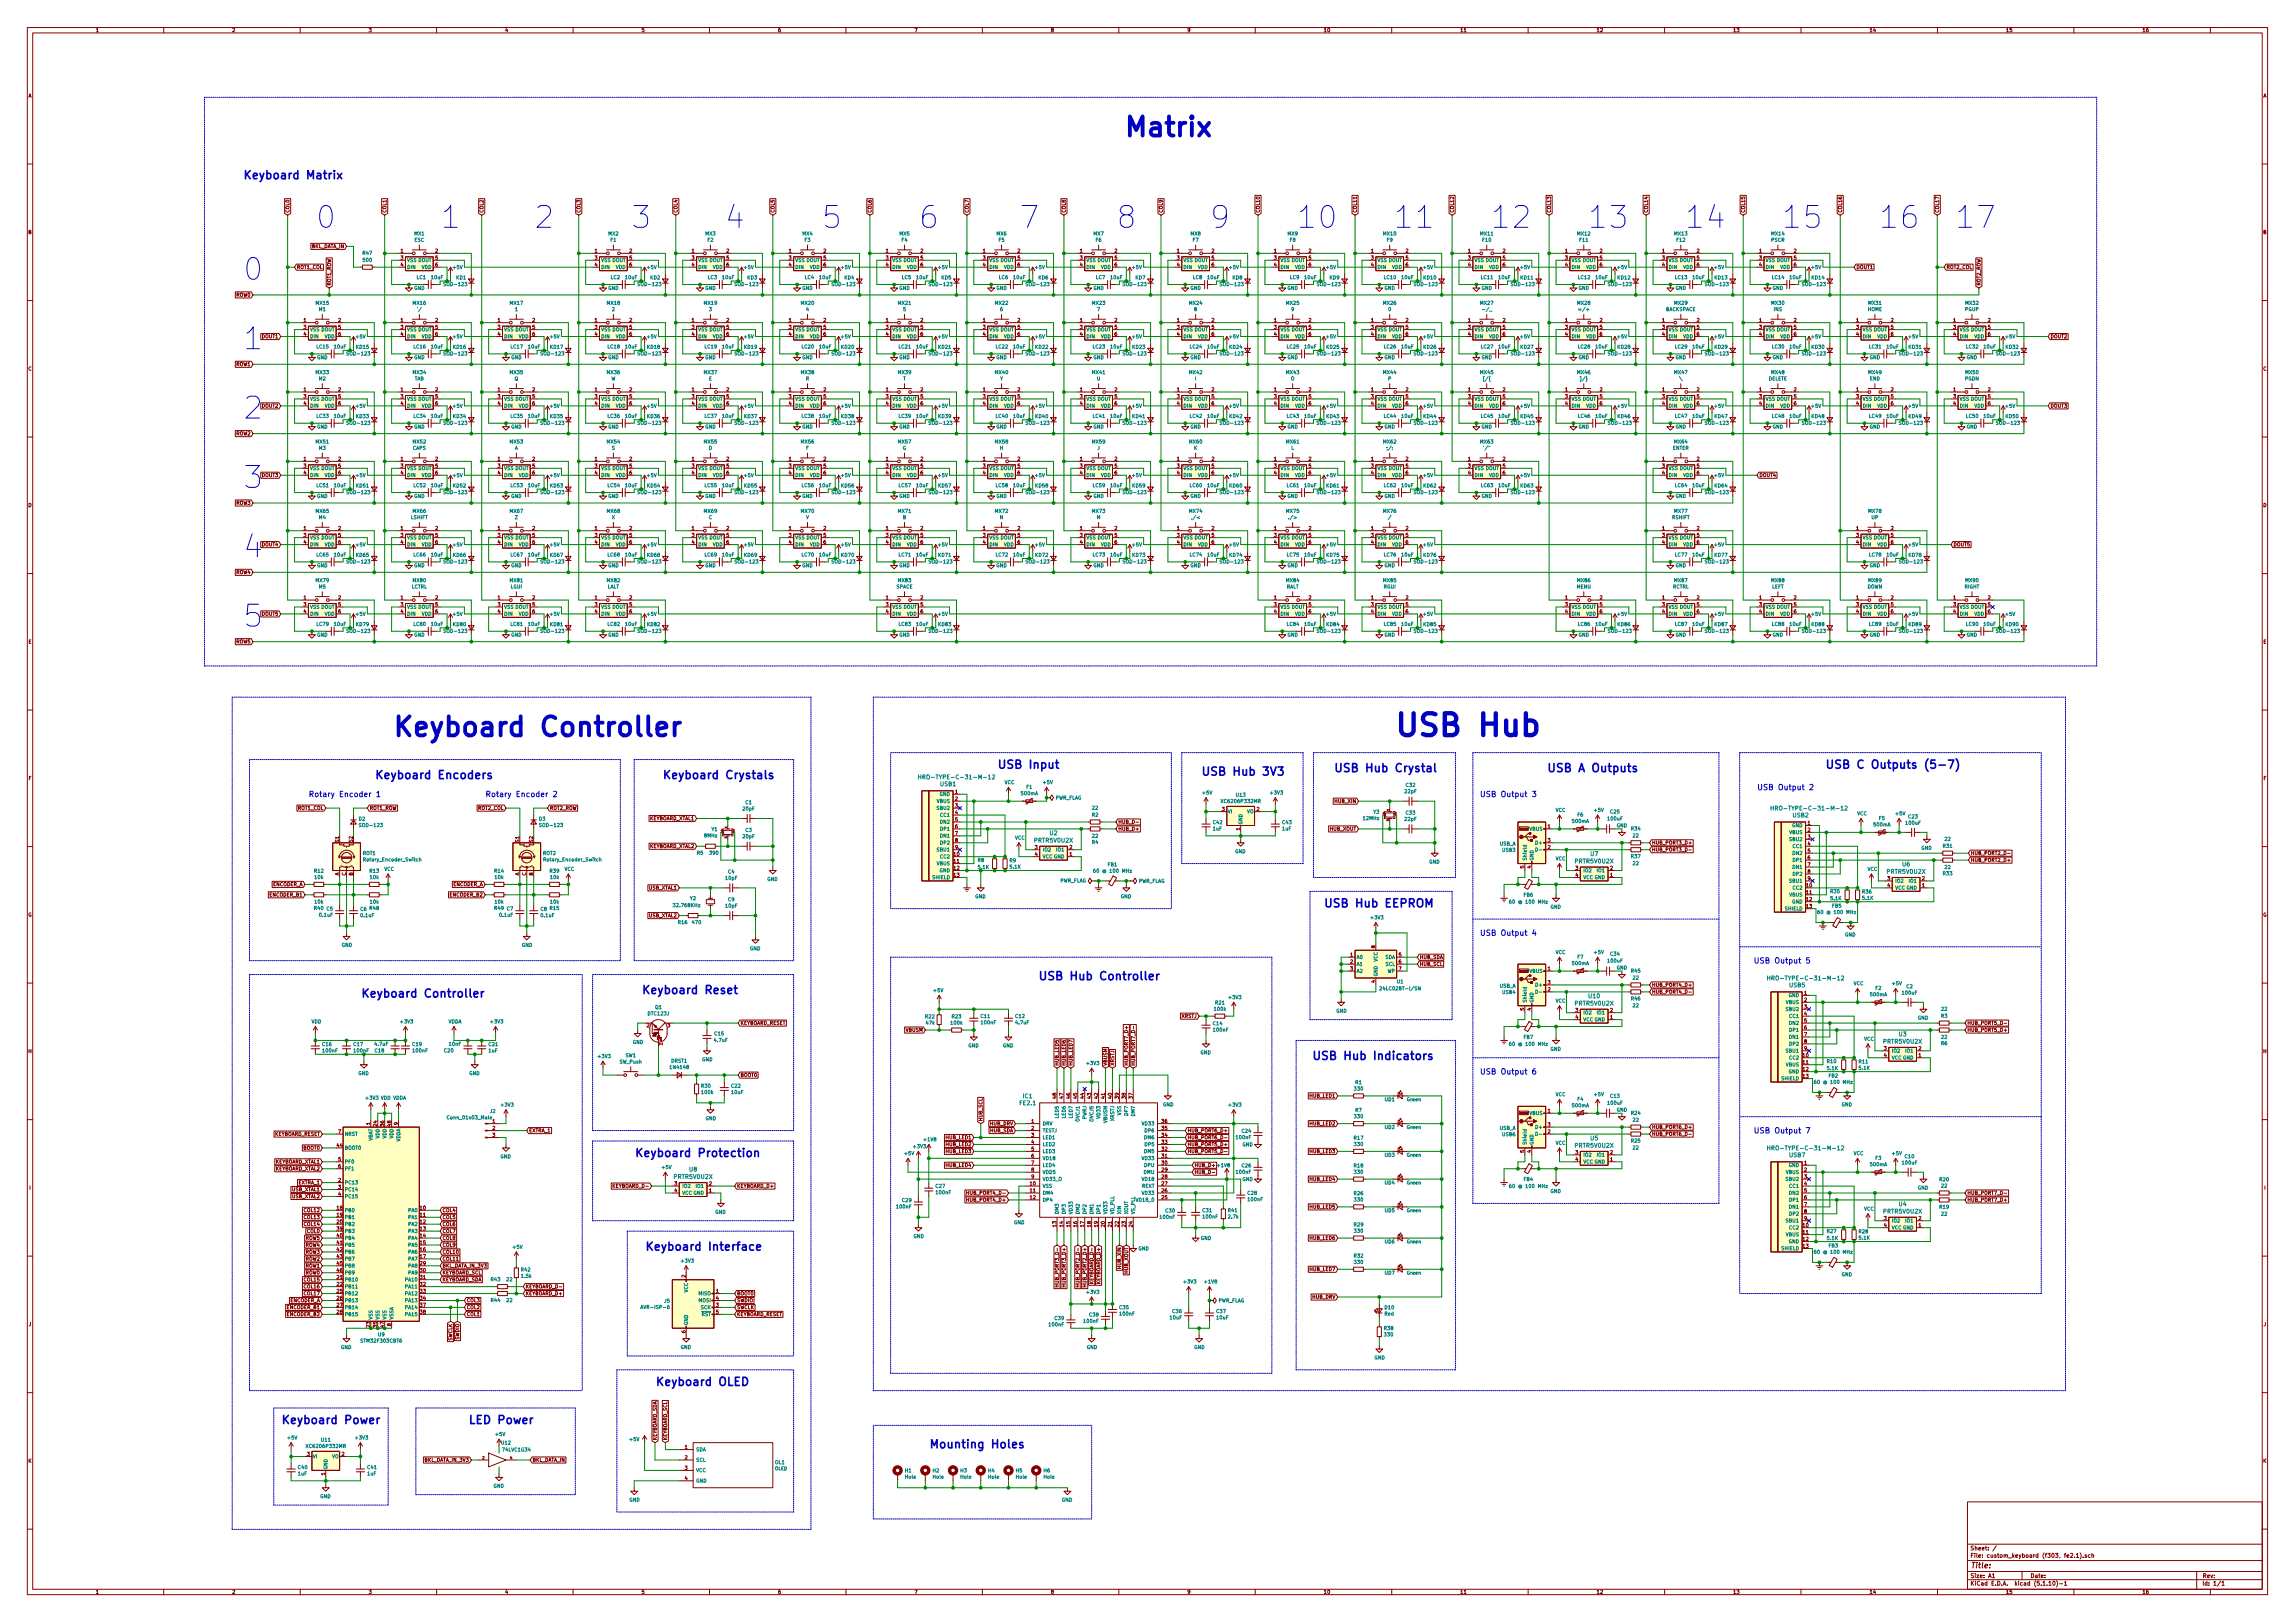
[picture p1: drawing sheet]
<svg xmlns="http://www.w3.org/2000/svg" width="841mm" height="594mm" viewBox="0 0 841 594" stroke-linecap="round" stroke-linejoin="round" font-family="sans-serif">
<defs><g id="words">
<g font-size="11.1" fill="#0000c2">
<text x="115.6" y="83.6">0</text>
<text x="161.3" y="83.6">1</text>
<text x="195.6" y="83.6">2</text>
<text x="231.1" y="83.6">3</text>
<text x="265.4" y="83.6">4</text>
<text x="301" y="83.6">5</text>
<text x="336.5" y="83.6">6</text>
<text x="373.4" y="83.6">7</text>
<text x="408.9" y="83.6">8</text>
<text x="443.2" y="83.6">9</text>
<text x="475" y="83.6">10</text>
<text x="510.5" y="83.6">11</text>
<text x="546.1" y="83.6">12</text>
<text x="581.7" y="83.6">13</text>
<text x="617.2" y="83.6">14</text>
<text x="652.8" y="83.6">15</text>
<text x="688.3" y="83.6">16</text>
<text x="716.3" y="83.6">17</text>
<text x="88.9" y="102.7">0</text>
<text x="88.9" y="128.1">1</text>
<text x="88.9" y="153.5">2</text>
<text x="88.9" y="178.9">3</text>
<text x="88.9" y="204.3">4</text>
<text x="88.9" y="229.7">5</text>
<text x="510.5" y="269.6">USB Hub</text>
</g>
<g font-size="9.8" fill="#0000c2">
<text x="411.5" y="50">Matrix</text>
<text x="143.5" y="269.7">Keyboard Controller</text>
</g>
<g font-size="4.2" fill="#0000c2">
<text x="88.9" y="65.6">Keyboard Matrix</text>
<text x="368.5" y="281.5">USB Input</text>
<text x="678.7" y="281.5">USB C Outputs (5-7)</text>
<text x="137.2" y="285.3">Keyboard Encoders</text>
<text x="242.6" y="285.3">Keyboard Crystals</text>
<text x="444.5" y="284.1">USB Hub 3V3</text>
<text x="493.6" y="282.8">USB Hub Crystal</text>
<text x="570.6" y="282.8">USB A Outputs</text>
<text x="488.4" y="332.3">USB Hub EEPROM</text>
<text x="386.3" y="359">USB Hub Controller</text>
<text x="132.1" y="365.4">Keyboard Controller</text>
<text x="234.9" y="364.1">Keyboard Reset</text>
<text x="486.6" y="388.2">USB Hub Indicators</text>
<text x="232.4" y="423.8">Keyboard Protection</text>
<text x="236.2" y="458.1">Keyboard Interface</text>
<text x="240" y="507.6">Keyboard OLED</text>
<text x="102.9" y="521.6">Keyboard Power</text>
<text x="171.4" y="521.6">LED Power</text>
<text x="344.6" y="530.5">Mounting Holes</text>
</g>
<g font-size="2.8" fill="#0000c2">
<text x="116.6" y="291.9">Rotary Encoder 1</text>
<text x="181.3" y="291.9">Rotary Encoder 2</text>
<text x="542.3" y="291.9">USB Output 3</text>
<text x="643.9" y="289.4">USB Output 2</text>
<text x="542.3" y="342.7">USB Output 4</text>
<text x="642.6" y="352.9">USB Output 5</text>
<text x="542.3" y="393.5">USB Output 6</text>
<text x="642.6" y="415.1">USB Output 7</text>
</g>
<text font-size="2.8" fill="#840000" x="722" y="574.4">Title:</text>
<g font-size="2.1" fill="#008484">
<text x="339.6" y="285.4">HRO-TYPE-C-31-M-12</text>
<text x="344.6" y="287.9">USB1</text>
<text x="652" y="296.8">HRO-TYPE-C-31-M-12</text>
<text x="657" y="299.4">USB2</text>
<text x="384.7" y="305.9">U2</text>
<text x="379.2" y="308.6">PRTR5V0U2X</text>
<text x="577.3" y="316.2">PRTR5V0U2X</text>
<text x="582.9" y="313.5">U7</text>
<text x="697.2" y="317.3">U6</text>
<text x="691.6" y="320">PRTR5V0U2X</text>
<text x="650.8" y="359.1">HRO-TYPE-C-31-M-12</text>
<text x="582.2" y="365.6">U10</text>
<text x="655.8" y="361.6">USB5</text>
<text x="577.3" y="368.3">PRTR5V0U2X</text>
<text x="690.4" y="382.2">PRTR5V0U2X</text>
<text x="695.9" y="379.5">U3</text>
<text x="373.8" y="404.8">FE2.1</text>
<text x="374.9" y="402.2">IC1</text>
<text x="582.9" y="417.6">U5</text>
<text x="577.3" y="420.3">PRTR5V0U2X</text>
<text x="650.8" y="421.3">HRO-TYPE-C-31-M-12</text>
<text x="655.8" y="423.8">USB7</text>
<text x="247.1" y="431.8">PRTR5V0U2X</text>
<text x="252.7" y="429.1">U8</text>
<text x="695.9" y="441.8">U4</text>
<text x="690.4" y="444.5">PRTR5V0U2X</text>
</g>
<g font-size="2.1" fill="#840000">
<text x="722" y="567.8">Sheet: /</text>
<text x="722" y="570.5">File: custom_keyboard (f303, fe2.1).sch</text>
<text x="722" y="580.7">KiCad E.D.A. kicad (5.1.10)-1</text>
<text x="722" y="577.9">Size: A1</text>
<text x="744" y="577.9">Date:</text>
<text x="807" y="577.9">Rev:</text>
<text x="807" y="580.7">Id: 1/1</text>
</g>
<g font-size="1.8" fill="#840000">
<text x="35" y="11.7">1</text>
<text x="85" y="11.7">2</text>
<text x="135" y="11.7">3</text>
<text x="185" y="11.7">4</text>
<text x="235" y="11.7">5</text>
<text x="285" y="11.7">6</text>
<text x="335" y="11.7">7</text>
<text x="385" y="11.7">8</text>
<text x="435" y="11.7">9</text>
<text x="485" y="11.7">10</text>
<text x="535" y="11.7">11</text>
<text x="585" y="11.7">12</text>
<text x="635" y="11.7">13</text>
<text x="685" y="11.7">14</text>
<text x="735" y="11.7">15</text>
<text x="785" y="11.7">16</text>
<text x="10.4" y="35.7">A</text>
<text x="829.4" y="35.7">A</text>
<text x="106" y="78" transform="rotate(-90 106 78)">COL0</text>
<text x="141.6" y="78" transform="rotate(-90 141.6 78)">COL1</text>
<text x="177.2" y="78" transform="rotate(-90 177.2 78)">COL2</text>
<text x="212.7" y="78" transform="rotate(-90 212.7 78)">COL3</text>
<text x="248.3" y="78" transform="rotate(-90 248.3 78)">COL4</text>
<text x="283.8" y="78" transform="rotate(-90 283.8 78)">COL5</text>
<text x="319.4" y="78" transform="rotate(-90 319.4 78)">COL6</text>
<text x="355" y="78" transform="rotate(-90 355 78)">COL7</text>
<text x="390.5" y="78" transform="rotate(-90 390.5 78)">COL8</text>
<text x="426.1" y="78" transform="rotate(-90 426.1 78)">COL9</text>
<text x="461.6" y="78" transform="rotate(-90 461.6 78)">COL10</text>
<text x="497.2" y="78" transform="rotate(-90 497.2 78)">COL11</text>
<text x="532.8" y="78" transform="rotate(-90 532.8 78)">COL12</text>
<text x="568.3" y="78" transform="rotate(-90 568.3 78)">COL13</text>
<text x="603.9" y="78" transform="rotate(-90 603.9 78)">COL14</text>
<text x="639.4" y="78" transform="rotate(-90 639.4 78)">COL15</text>
<text x="675" y="78" transform="rotate(-90 675 78)">COL16</text>
<text x="710.6" y="78" transform="rotate(-90 710.6 78)">COL17</text>
<text x="10.4" y="85.7">B</text>
<text x="829.4" y="85.7">B</text>
<text x="113.9" y="90.9">BKL_DATA_IN</text>
<text x="146.8" y="92.5">1</text>
<text x="146.8" y="95.1">3</text>
<text x="159.5" y="92.5">2</text>
<text x="159.5" y="95.1">5</text>
<text x="218" y="92.5">1</text>
<text x="218" y="95.1">3</text>
<text x="230.7" y="92.5">2</text>
<text x="230.7" y="95.1">5</text>
<text x="253.5" y="92.5">1</text>
<text x="253.5" y="95.1">3</text>
<text x="266.2" y="92.5">2</text>
<text x="266.2" y="95.1">5</text>
<text x="289.1" y="92.5">1</text>
<text x="289.1" y="95.1">3</text>
<text x="301.8" y="92.5">2</text>
<text x="301.8" y="95.1">5</text>
<text x="324.6" y="92.5">1</text>
<text x="324.6" y="95.1">3</text>
<text x="337.3" y="92.5">2</text>
<text x="337.3" y="95.1">5</text>
<text x="360.2" y="92.5">1</text>
<text x="360.2" y="95.1">3</text>
<text x="372.9" y="92.5">2</text>
<text x="372.9" y="95.1">5</text>
<text x="395.8" y="92.5">1</text>
<text x="395.8" y="95.1">3</text>
<text x="408.5" y="92.5">2</text>
<text x="408.5" y="95.1">5</text>
<text x="431.3" y="92.5">1</text>
<text x="431.3" y="95.1">3</text>
<text x="444" y="92.5">2</text>
<text x="444" y="95.1">5</text>
<text x="466.9" y="92.5">1</text>
<text x="466.9" y="95.1">3</text>
<text x="479.6" y="92.5">2</text>
<text x="479.6" y="95.1">5</text>
<text x="502.4" y="92.5">1</text>
<text x="502.4" y="95.1">3</text>
<text x="515.1" y="92.5">2</text>
<text x="515.1" y="95.1">5</text>
<text x="538" y="92.5">1</text>
<text x="538" y="95.1">3</text>
<text x="550.7" y="92.5">2</text>
<text x="550.7" y="95.1">5</text>
<text x="573.6" y="92.5">1</text>
<text x="573.6" y="95.1">3</text>
<text x="586.3" y="92.5">2</text>
<text x="586.3" y="95.1">5</text>
<text x="609.1" y="92.5">1</text>
<text x="609.1" y="95.1">3</text>
<text x="621.8" y="92.5">2</text>
<text x="621.8" y="95.1">5</text>
<text x="644.7" y="92.5">1</text>
<text x="644.7" y="95.1">3</text>
<text x="657.4" y="92.5">2</text>
<text x="657.4" y="95.1">5</text>
<text x="108.7" y="98.5">ROT1_COL</text>
<text x="146.8" y="97.6">4</text>
<text x="159.5" y="97.6">6</text>
<text x="218" y="97.6">4</text>
<text x="230.7" y="97.6">6</text>
<text x="253.5" y="97.6">4</text>
<text x="266.2" y="97.6">6</text>
<text x="289.1" y="97.6">4</text>
<text x="301.8" y="97.6">6</text>
<text x="324.6" y="97.6">4</text>
<text x="337.3" y="97.6">6</text>
<text x="360.2" y="97.6">4</text>
<text x="372.9" y="97.6">6</text>
<text x="395.8" y="97.6">4</text>
<text x="408.5" y="97.6">6</text>
<text x="431.3" y="97.6">4</text>
<text x="444" y="97.6">6</text>
<text x="466.9" y="97.6">4</text>
<text x="479.6" y="97.6">6</text>
<text x="502.4" y="97.6">4</text>
<text x="515.1" y="97.6">6</text>
<text x="538" y="97.6">4</text>
<text x="550.7" y="97.6">6</text>
<text x="573.6" y="97.6">4</text>
<text x="586.3" y="97.6">6</text>
<text x="609.1" y="97.6">4</text>
<text x="621.8" y="97.6">6</text>
<text x="644.7" y="97.6">4</text>
<text x="657.4" y="97.6">6</text>
<text x="680.2" y="98.5">DOUT1</text>
<text x="713.3" y="98.5">ROT2_COL</text>
<text x="121.3" y="104.7" transform="rotate(-90 121.3 104.7)">ROT1_ROW</text>
<text x="725.8" y="104.7" transform="rotate(-90 725.8 104.7)">ROT2_ROW</text>
<text x="86.6" y="108.7">ROW0</text>
<text x="111.3" y="117.9">1</text>
<text x="124" y="117.9">2</text>
<text x="146.8" y="117.9">1</text>
<text x="159.5" y="117.9">2</text>
<text x="182.4" y="117.9">1</text>
<text x="195.1" y="117.9">2</text>
<text x="218" y="117.9">1</text>
<text x="230.7" y="117.9">2</text>
<text x="253.5" y="117.9">1</text>
<text x="266.2" y="117.9">2</text>
<text x="289.1" y="117.9">1</text>
<text x="301.8" y="117.9">2</text>
<text x="324.6" y="117.9">1</text>
<text x="337.3" y="117.9">2</text>
<text x="360.2" y="117.9">1</text>
<text x="372.9" y="117.9">2</text>
<text x="395.8" y="117.9">1</text>
<text x="408.5" y="117.9">2</text>
<text x="431.3" y="117.9">1</text>
<text x="444" y="117.9">2</text>
<text x="466.9" y="117.9">1</text>
<text x="479.6" y="117.9">2</text>
<text x="502.4" y="117.9">1</text>
<text x="515.1" y="117.9">2</text>
<text x="538" y="117.9">1</text>
<text x="550.7" y="117.9">2</text>
<text x="573.6" y="117.9">1</text>
<text x="586.3" y="117.9">2</text>
<text x="609.1" y="117.9">1</text>
<text x="621.8" y="117.9">2</text>
<text x="644.7" y="117.9">1</text>
<text x="657.4" y="117.9">2</text>
<text x="680.2" y="117.9">1</text>
<text x="692.9" y="117.9">2</text>
<text x="715.8" y="117.9">1</text>
<text x="728.5" y="117.9">2</text>
<text x="96.1" y="123.9">DOUT1</text>
<text x="111.3" y="120.5">3</text>
<text x="111.3" y="123">4</text>
<text x="124" y="120.5">5</text>
<text x="124" y="123">6</text>
<text x="146.8" y="120.5">3</text>
<text x="146.8" y="123">4</text>
<text x="159.5" y="120.5">5</text>
<text x="159.5" y="123">6</text>
<text x="182.4" y="120.5">3</text>
<text x="182.4" y="123">4</text>
<text x="195.1" y="120.5">5</text>
<text x="195.1" y="123">6</text>
<text x="218" y="120.5">3</text>
<text x="218" y="123">4</text>
<text x="230.7" y="120.5">5</text>
<text x="230.7" y="123">6</text>
<text x="253.5" y="120.5">3</text>
<text x="253.5" y="123">4</text>
<text x="266.2" y="120.5">5</text>
<text x="266.2" y="123">6</text>
<text x="289.1" y="120.5">3</text>
<text x="289.1" y="123">4</text>
<text x="301.8" y="120.5">5</text>
<text x="301.8" y="123">6</text>
<text x="324.6" y="120.5">3</text>
<text x="324.6" y="123">4</text>
<text x="337.3" y="120.5">5</text>
<text x="337.3" y="123">6</text>
<text x="360.2" y="120.5">3</text>
<text x="360.2" y="123">4</text>
<text x="372.9" y="120.5">5</text>
<text x="372.9" y="123">6</text>
<text x="395.8" y="120.5">3</text>
<text x="395.8" y="123">4</text>
<text x="408.5" y="120.5">5</text>
<text x="408.5" y="123">6</text>
<text x="431.3" y="120.5">3</text>
<text x="431.3" y="123">4</text>
<text x="444" y="120.5">5</text>
<text x="444" y="123">6</text>
<text x="466.9" y="120.5">3</text>
<text x="466.9" y="123">4</text>
<text x="479.6" y="120.5">5</text>
<text x="479.6" y="123">6</text>
<text x="502.4" y="120.5">3</text>
<text x="502.4" y="123">4</text>
<text x="515.1" y="120.5">5</text>
<text x="515.1" y="123">6</text>
<text x="538" y="120.5">3</text>
<text x="538" y="123">4</text>
<text x="550.7" y="120.5">5</text>
<text x="550.7" y="123">6</text>
<text x="573.6" y="120.5">3</text>
<text x="573.6" y="123">4</text>
<text x="586.3" y="120.5">5</text>
<text x="586.3" y="123">6</text>
<text x="609.1" y="120.5">3</text>
<text x="609.1" y="123">4</text>
<text x="621.8" y="120.5">5</text>
<text x="621.8" y="123">6</text>
<text x="644.7" y="120.5">3</text>
<text x="644.7" y="123">4</text>
<text x="657.4" y="120.5">5</text>
<text x="657.4" y="123">6</text>
<text x="680.2" y="120.5">3</text>
<text x="680.2" y="123">4</text>
<text x="692.9" y="120.5">5</text>
<text x="692.9" y="123">6</text>
<text x="715.8" y="120.5">3</text>
<text x="715.8" y="123">4</text>
<text x="728.5" y="120.5">5</text>
<text x="728.5" y="123">6</text>
<text x="751.4" y="123.9">DOUT2</text>
<text x="10.4" y="135.7">C</text>
<text x="86.6" y="134.1">ROW1</text>
<text x="829.4" y="135.7">C</text>
<text x="111.3" y="143.3">1</text>
<text x="124" y="143.3">2</text>
<text x="146.8" y="143.3">1</text>
<text x="159.5" y="143.3">2</text>
<text x="182.4" y="143.3">1</text>
<text x="195.1" y="143.3">2</text>
<text x="218" y="143.3">1</text>
<text x="230.7" y="143.3">2</text>
<text x="253.5" y="143.3">1</text>
<text x="266.2" y="143.3">2</text>
<text x="289.1" y="143.3">1</text>
<text x="301.8" y="143.3">2</text>
<text x="324.6" y="143.3">1</text>
<text x="337.3" y="143.3">2</text>
<text x="360.2" y="143.3">1</text>
<text x="372.9" y="143.3">2</text>
<text x="395.8" y="143.3">1</text>
<text x="408.5" y="143.3">2</text>
<text x="431.3" y="143.3">1</text>
<text x="444" y="143.3">2</text>
<text x="466.9" y="143.3">1</text>
<text x="479.6" y="143.3">2</text>
<text x="502.4" y="143.3">1</text>
<text x="515.1" y="143.3">2</text>
<text x="538" y="143.3">1</text>
<text x="550.7" y="143.3">2</text>
<text x="573.6" y="143.3">1</text>
<text x="586.3" y="143.3">2</text>
<text x="609.1" y="143.3">1</text>
<text x="621.8" y="143.3">2</text>
<text x="644.7" y="143.3">1</text>
<text x="657.4" y="143.3">2</text>
<text x="680.2" y="143.3">1</text>
<text x="692.9" y="143.3">2</text>
<text x="715.8" y="143.3">1</text>
<text x="728.5" y="143.3">2</text>
<text x="96.1" y="149.3">DOUT2</text>
<text x="111.3" y="145.9">3</text>
<text x="111.3" y="148.4">4</text>
<text x="124" y="145.9">5</text>
<text x="124" y="148.4">6</text>
<text x="146.8" y="145.9">3</text>
<text x="146.8" y="148.4">4</text>
<text x="159.5" y="145.9">5</text>
<text x="159.5" y="148.4">6</text>
<text x="182.4" y="145.9">3</text>
<text x="182.4" y="148.4">4</text>
<text x="195.1" y="145.9">5</text>
<text x="195.1" y="148.4">6</text>
<text x="218" y="145.9">3</text>
<text x="218" y="148.4">4</text>
<text x="230.7" y="145.9">5</text>
<text x="230.7" y="148.4">6</text>
<text x="253.5" y="145.9">3</text>
<text x="253.5" y="148.4">4</text>
<text x="266.2" y="145.9">5</text>
<text x="266.2" y="148.4">6</text>
<text x="289.1" y="145.9">3</text>
<text x="289.1" y="148.4">4</text>
<text x="301.8" y="145.9">5</text>
<text x="301.8" y="148.4">6</text>
<text x="324.6" y="145.9">3</text>
<text x="324.6" y="148.4">4</text>
<text x="337.3" y="145.9">5</text>
<text x="337.3" y="148.4">6</text>
<text x="360.2" y="145.9">3</text>
<text x="360.2" y="148.4">4</text>
<text x="372.9" y="145.9">5</text>
<text x="372.9" y="148.4">6</text>
<text x="395.8" y="145.9">3</text>
<text x="395.8" y="148.4">4</text>
<text x="408.5" y="145.9">5</text>
<text x="408.5" y="148.4">6</text>
<text x="431.3" y="145.9">3</text>
<text x="431.3" y="148.4">4</text>
<text x="444" y="145.9">5</text>
<text x="444" y="148.4">6</text>
<text x="466.9" y="145.9">3</text>
<text x="466.9" y="148.4">4</text>
<text x="479.6" y="145.9">5</text>
<text x="479.6" y="148.4">6</text>
<text x="502.4" y="145.9">3</text>
<text x="502.4" y="148.4">4</text>
<text x="515.1" y="145.9">5</text>
<text x="515.1" y="148.4">6</text>
<text x="538" y="145.9">3</text>
<text x="538" y="148.4">4</text>
<text x="550.7" y="145.9">5</text>
<text x="550.7" y="148.4">6</text>
<text x="573.6" y="145.9">3</text>
<text x="573.6" y="148.4">4</text>
<text x="586.3" y="145.9">5</text>
<text x="586.3" y="148.4">6</text>
<text x="609.1" y="145.9">3</text>
<text x="609.1" y="148.4">4</text>
<text x="621.8" y="145.9">5</text>
<text x="621.8" y="148.4">6</text>
<text x="644.7" y="145.9">3</text>
<text x="644.7" y="148.4">4</text>
<text x="657.4" y="145.9">5</text>
<text x="657.4" y="148.4">6</text>
<text x="680.2" y="145.9">3</text>
<text x="680.2" y="148.4">4</text>
<text x="692.9" y="145.9">5</text>
<text x="692.9" y="148.4">6</text>
<text x="715.8" y="145.9">3</text>
<text x="715.8" y="148.4">4</text>
<text x="728.5" y="145.9">5</text>
<text x="728.5" y="148.4">6</text>
<text x="751.4" y="149.3">DOUT3</text>
<text x="86.6" y="159.5">ROW2</text>
<text x="111.3" y="168.7">1</text>
<text x="111.3" y="171.3">3</text>
<text x="111.3" y="173.8">4</text>
<text x="124" y="168.7">2</text>
<text x="124" y="171.3">5</text>
<text x="124" y="173.8">6</text>
<text x="146.8" y="168.7">1</text>
<text x="146.8" y="171.3">3</text>
<text x="146.8" y="173.8">4</text>
<text x="159.5" y="168.7">2</text>
<text x="159.5" y="171.3">5</text>
<text x="159.5" y="173.8">6</text>
<text x="182.4" y="168.7">1</text>
<text x="182.4" y="171.3">3</text>
<text x="182.4" y="173.8">4</text>
<text x="195.1" y="168.7">2</text>
<text x="195.1" y="171.3">5</text>
<text x="195.1" y="173.8">6</text>
<text x="218" y="168.7">1</text>
<text x="218" y="171.3">3</text>
<text x="218" y="173.8">4</text>
<text x="230.7" y="168.7">2</text>
<text x="230.7" y="171.3">5</text>
<text x="230.7" y="173.8">6</text>
<text x="253.5" y="168.7">1</text>
<text x="253.5" y="171.3">3</text>
<text x="253.5" y="173.8">4</text>
<text x="266.2" y="168.7">2</text>
<text x="266.2" y="171.3">5</text>
<text x="266.2" y="173.8">6</text>
<text x="289.1" y="168.7">1</text>
<text x="289.1" y="171.3">3</text>
<text x="289.1" y="173.8">4</text>
<text x="301.8" y="168.7">2</text>
<text x="301.8" y="171.3">5</text>
<text x="301.8" y="173.8">6</text>
<text x="324.6" y="168.7">1</text>
<text x="324.6" y="171.3">3</text>
<text x="324.6" y="173.8">4</text>
<text x="337.3" y="168.7">2</text>
<text x="337.3" y="171.3">5</text>
<text x="337.3" y="173.8">6</text>
<text x="360.2" y="168.7">1</text>
<text x="360.2" y="171.3">3</text>
<text x="360.2" y="173.8">4</text>
<text x="372.9" y="168.7">2</text>
<text x="372.9" y="171.3">5</text>
<text x="372.9" y="173.8">6</text>
<text x="395.8" y="168.7">1</text>
<text x="395.8" y="171.3">3</text>
<text x="395.8" y="173.8">4</text>
<text x="408.5" y="168.7">2</text>
<text x="408.5" y="171.3">5</text>
<text x="408.5" y="173.8">6</text>
<text x="431.3" y="168.7">1</text>
<text x="431.3" y="171.3">3</text>
<text x="431.3" y="173.8">4</text>
<text x="444" y="168.7">2</text>
<text x="444" y="171.3">5</text>
<text x="444" y="173.8">6</text>
<text x="466.9" y="168.7">1</text>
<text x="466.9" y="171.3">3</text>
<text x="466.9" y="173.8">4</text>
<text x="479.6" y="168.7">2</text>
<text x="479.6" y="171.3">5</text>
<text x="479.6" y="173.8">6</text>
<text x="502.4" y="168.7">1</text>
<text x="502.4" y="171.3">3</text>
<text x="502.4" y="173.8">4</text>
<text x="515.1" y="168.7">2</text>
<text x="515.1" y="171.3">5</text>
<text x="515.1" y="173.8">6</text>
<text x="538" y="168.7">1</text>
<text x="538" y="171.3">3</text>
<text x="538" y="173.8">4</text>
<text x="550.7" y="168.7">2</text>
<text x="550.7" y="171.3">5</text>
<text x="550.7" y="173.8">6</text>
<text x="609.1" y="168.7">1</text>
<text x="609.1" y="171.3">3</text>
<text x="609.1" y="173.8">4</text>
<text x="621.8" y="168.7">2</text>
<text x="621.8" y="171.3">5</text>
<text x="621.8" y="173.8">6</text>
<text x="96.1" y="174.7">DOUT3</text>
<text x="644.7" y="174.7">DOUT4</text>
<text x="10.4" y="185.7">D</text>
<text x="86.6" y="184.9">ROW3</text>
<text x="829.4" y="185.7">D</text>
<text x="111.3" y="194.1">1</text>
<text x="111.3" y="196.7">3</text>
<text x="124" y="194.1">2</text>
<text x="124" y="196.7">5</text>
<text x="146.8" y="194.1">1</text>
<text x="146.8" y="196.7">3</text>
<text x="159.5" y="194.1">2</text>
<text x="159.5" y="196.7">5</text>
<text x="182.4" y="194.1">1</text>
<text x="182.4" y="196.7">3</text>
<text x="195.1" y="194.1">2</text>
<text x="195.1" y="196.7">5</text>
<text x="218" y="194.1">1</text>
<text x="218" y="196.7">3</text>
<text x="230.7" y="194.1">2</text>
<text x="230.7" y="196.7">5</text>
<text x="253.5" y="194.1">1</text>
<text x="253.5" y="196.7">3</text>
<text x="266.2" y="194.1">2</text>
<text x="266.2" y="196.7">5</text>
<text x="289.1" y="194.1">1</text>
<text x="289.1" y="196.7">3</text>
<text x="301.8" y="194.1">2</text>
<text x="301.8" y="196.7">5</text>
<text x="324.6" y="194.1">1</text>
<text x="324.6" y="196.7">3</text>
<text x="337.3" y="194.1">2</text>
<text x="337.3" y="196.7">5</text>
<text x="360.2" y="194.1">1</text>
<text x="360.2" y="196.7">3</text>
<text x="372.9" y="194.1">2</text>
<text x="372.9" y="196.7">5</text>
<text x="395.8" y="194.1">1</text>
<text x="395.8" y="196.7">3</text>
<text x="408.5" y="194.1">2</text>
<text x="408.5" y="196.7">5</text>
<text x="431.3" y="194.1">1</text>
<text x="431.3" y="196.7">3</text>
<text x="444" y="194.1">2</text>
<text x="444" y="196.7">5</text>
<text x="466.9" y="194.1">1</text>
<text x="466.9" y="196.7">3</text>
<text x="479.6" y="194.1">2</text>
<text x="479.6" y="196.7">5</text>
<text x="502.4" y="194.1">1</text>
<text x="502.4" y="196.7">3</text>
<text x="515.1" y="194.1">2</text>
<text x="515.1" y="196.7">5</text>
<text x="609.1" y="194.1">1</text>
<text x="609.1" y="196.7">3</text>
<text x="621.8" y="194.1">2</text>
<text x="621.8" y="196.7">5</text>
<text x="680.2" y="194.1">1</text>
<text x="680.2" y="196.7">3</text>
<text x="692.9" y="194.1">2</text>
<text x="692.9" y="196.7">5</text>
<text x="96.1" y="200.1">DOUT4</text>
<text x="111.3" y="199.2">4</text>
<text x="124" y="199.2">6</text>
<text x="146.8" y="199.2">4</text>
<text x="159.5" y="199.2">6</text>
<text x="182.4" y="199.2">4</text>
<text x="195.1" y="199.2">6</text>
<text x="218" y="199.2">4</text>
<text x="230.7" y="199.2">6</text>
<text x="253.5" y="199.2">4</text>
<text x="266.2" y="199.2">6</text>
<text x="289.1" y="199.2">4</text>
<text x="301.8" y="199.2">6</text>
<text x="324.6" y="199.2">4</text>
<text x="337.3" y="199.2">6</text>
<text x="360.2" y="199.2">4</text>
<text x="372.9" y="199.2">6</text>
<text x="395.8" y="199.2">4</text>
<text x="408.5" y="199.2">6</text>
<text x="431.3" y="199.2">4</text>
<text x="444" y="199.2">6</text>
<text x="466.9" y="199.2">4</text>
<text x="479.6" y="199.2">6</text>
<text x="502.4" y="199.2">4</text>
<text x="515.1" y="199.2">6</text>
<text x="609.1" y="199.2">4</text>
<text x="621.8" y="199.2">6</text>
<text x="680.2" y="199.2">4</text>
<text x="692.9" y="199.2">6</text>
<text x="715.8" y="200.1">DOUT5</text>
<text x="86.6" y="210.3">ROW4</text>
<text x="111.3" y="219.5">1</text>
<text x="124" y="219.5">2</text>
<text x="146.8" y="219.5">1</text>
<text x="159.5" y="219.5">2</text>
<text x="182.4" y="219.5">1</text>
<text x="195.1" y="219.5">2</text>
<text x="218" y="219.5">1</text>
<text x="230.7" y="219.5">2</text>
<text x="324.6" y="219.5">1</text>
<text x="337.3" y="219.5">2</text>
<text x="466.9" y="219.5">1</text>
<text x="479.6" y="219.5">2</text>
<text x="502.4" y="219.5">1</text>
<text x="515.1" y="219.5">2</text>
<text x="573.6" y="219.5">1</text>
<text x="586.3" y="219.5">2</text>
<text x="609.1" y="219.5">1</text>
<text x="621.8" y="219.5">2</text>
<text x="644.7" y="219.5">1</text>
<text x="657.4" y="219.5">2</text>
<text x="680.2" y="219.5">1</text>
<text x="692.9" y="219.5">2</text>
<text x="715.8" y="219.5">1</text>
<text x="728.5" y="219.5">2</text>
<text x="96.1" y="225.5">DOUT5</text>
<text x="111.3" y="222.1">3</text>
<text x="111.3" y="224.6">4</text>
<text x="124" y="222.1">5</text>
<text x="124" y="224.6">6</text>
<text x="146.8" y="222.1">3</text>
<text x="146.8" y="224.6">4</text>
<text x="159.5" y="222.1">5</text>
<text x="159.5" y="224.6">6</text>
<text x="182.4" y="222.1">3</text>
<text x="182.4" y="224.6">4</text>
<text x="195.1" y="222.1">5</text>
<text x="195.1" y="224.6">6</text>
<text x="218" y="222.1">3</text>
<text x="218" y="224.6">4</text>
<text x="230.7" y="222.1">5</text>
<text x="230.7" y="224.6">6</text>
<text x="324.6" y="222.1">3</text>
<text x="324.6" y="224.6">4</text>
<text x="337.3" y="222.1">5</text>
<text x="337.3" y="224.6">6</text>
<text x="466.9" y="222.1">3</text>
<text x="466.9" y="224.6">4</text>
<text x="479.6" y="222.1">5</text>
<text x="479.6" y="224.6">6</text>
<text x="502.4" y="222.1">3</text>
<text x="502.4" y="224.6">4</text>
<text x="515.1" y="222.1">5</text>
<text x="515.1" y="224.6">6</text>
<text x="573.6" y="222.1">3</text>
<text x="573.6" y="224.6">4</text>
<text x="586.3" y="222.1">5</text>
<text x="586.3" y="224.6">6</text>
<text x="609.1" y="222.1">3</text>
<text x="609.1" y="224.6">4</text>
<text x="621.8" y="222.1">5</text>
<text x="621.8" y="224.6">6</text>
<text x="644.7" y="222.1">3</text>
<text x="644.7" y="224.6">4</text>
<text x="657.4" y="222.1">5</text>
<text x="657.4" y="224.6">6</text>
<text x="680.2" y="222.1">3</text>
<text x="680.2" y="224.6">4</text>
<text x="692.9" y="222.1">5</text>
<text x="692.9" y="224.6">6</text>
<text x="715.8" y="222.1">3</text>
<text x="715.8" y="224.6">4</text>
<text x="728.5" y="222.1">5</text>
<text x="728.5" y="224.6">6</text>
<text x="10.4" y="235.7">E</text>
<text x="86.6" y="235.7">ROW5</text>
<text x="829.4" y="235.7">E</text>
<text x="10.5" y="285.7">F</text>
<text x="829.5" y="285.7">F</text>
<text x="350" y="290.6">1</text>
<text x="350" y="293.2">2</text>
<text x="109.2" y="296.6">ROT1_COL</text>
<text x="135.4" y="296.6">ROT1_ROW</text>
<text x="175.2" y="296.6">ROT2_COL</text>
<text x="201.4" y="296.6">ROT2_ROW</text>
<text x="350" y="295.7">3</text>
<text x="350" y="298.3">4</text>
<text x="447.8" y="297">3</text>
<text x="460.5" y="297">2</text>
<text x="489.3" y="294.1">HUB_XIN</text>
<text x="237.8" y="300.4">KEYBOARD_XTAL1</text>
<text x="350" y="300.8">5</text>
<text x="350" y="303.3">6</text>
<text x="350" y="305.9">7</text>
<text x="409.7" y="301.7">HUB_D-</text>
<text x="409.7" y="304.2">HUB_D+</text>
<text x="454.4" y="304.1" transform="rotate(-90 454.4 304.1)">1</text>
<text x="487.3" y="304.2">HUB_XOUT</text>
<text x="567.2" y="303.3">1</text>
<text x="662.5" y="302.1">1</text>
<text x="662.5" y="304.6">2</text>
<text x="124.2" y="308.5" transform="rotate(-90 124.2 308.5)">S1</text>
<text x="129.3" y="308.5" transform="rotate(-90 129.3 308.5)">S2</text>
<text x="190.2" y="308.5" transform="rotate(-90 190.2 308.5)">S1</text>
<text x="195.3" y="308.5" transform="rotate(-90 195.3 308.5)">S2</text>
<text x="237.8" y="310.6">KEYBOARD_XTAL2</text>
<text x="350" y="308.4">8</text>
<text x="350" y="311">9</text>
<text x="379.2" y="311">3</text>
<text x="391.9" y="311">2</text>
<text x="567.2" y="311">2</text>
<text x="567.2" y="308.4">3</text>
<text x="605.3" y="311.9">HUB_PORT3_D-</text>
<text x="605.3" y="309.3">HUB_PORT3_D+</text>
<text x="662.5" y="307.2">3</text>
<text x="662.5" y="309.7">4</text>
<text x="349.6" y="313.5">10</text>
<text x="349.6" y="316">11</text>
<text x="379.2" y="313.5">4</text>
<text x="391.9" y="313.5">1</text>
<text x="662.5" y="312.2">5</text>
<text x="662.5" y="314.8">6</text>
<text x="662.5" y="317.3">7</text>
<text x="722.1" y="315.7">HUB_PORT2_D+</text>
<text x="722.1" y="313.1">HUB_PORT2_D-</text>
<text x="124.2" y="320.7" transform="rotate(-90 124.2 320.7)">A</text>
<text x="126.7" y="320.7" transform="rotate(-90 126.7 320.7)">C</text>
<text x="129.3" y="320.7" transform="rotate(-90 129.3 320.7)">B</text>
<text x="190.2" y="320.7" transform="rotate(-90 190.2 320.7)">A</text>
<text x="192.8" y="320.7" transform="rotate(-90 192.8 320.7)">C</text>
<text x="195.3" y="320.7" transform="rotate(-90 195.3 320.7)">B</text>
<text x="349.6" y="318.6">12</text>
<text x="349.6" y="321.1">13</text>
<text x="558.5" y="318.1" transform="rotate(-90 558.5 318.1)">5</text>
<text x="561.1" y="318.1" transform="rotate(-90 561.1 318.1)">4</text>
<text x="577.4" y="318.6">3</text>
<text x="577.4" y="321.1">4</text>
<text x="590.1" y="321.1">1</text>
<text x="590.1" y="318.6">2</text>
<text x="662.5" y="319.9">8</text>
<text x="662.5" y="322.4">9</text>
<text x="691.7" y="322.4">3</text>
<text x="704.4" y="322.4">2</text>
<text x="98.9" y="328.4">ENCODER_B1</text>
<text x="99.9" y="324.6">ENCODER_A</text>
<text x="164.9" y="328.4">ENCODER_B2</text>
<text x="165.9" y="324.6">ENCODER_A</text>
<text x="237.8" y="325.8">USB_XTAL1</text>
<text x="662" y="324.9">10</text>
<text x="662" y="327.5">11</text>
<text x="691.7" y="324.9">4</text>
<text x="704.4" y="324.9">1</text>
<text x="10.3" y="335.7">G</text>
<text x="237.8" y="336">USB_XTAL2</text>
<text x="662" y="330">12</text>
<text x="662" y="332.6">13</text>
<text x="829.3" y="335.7">G</text>
<text x="503.9" y="347.3" transform="rotate(-90 503.9 347.3)">8</text>
<text x="494.8" y="350.3">1</text>
<text x="494.8" y="352.9">2</text>
<text x="512.6" y="350.3">5</text>
<text x="512.6" y="352.9">6</text>
<text x="520.2" y="351.2">HUB_SDA</text>
<text x="520.2" y="353.8">HUB_SCL</text>
<text x="494.8" y="355.4">3</text>
<text x="503.9" y="360" transform="rotate(-90 503.9 360)">4</text>
<text x="512.6" y="355.4">7</text>
<text x="567.2" y="355.4">1</text>
<text x="567.2" y="363">2</text>
<text x="567.2" y="360.5">3</text>
<text x="605.3" y="363.9">HUB_PORT4_D-</text>
<text x="605.3" y="361.4">HUB_PORT4_D+</text>
<text x="661.2" y="364.3">1</text>
<text x="558.5" y="370.1" transform="rotate(-90 558.5 370.1)">5</text>
<text x="561.1" y="370.1" transform="rotate(-90 561.1 370.1)">4</text>
<text x="577.4" y="370.7">3</text>
<text x="590.1" y="370.7">2</text>
<text x="661.2" y="366.8">2</text>
<text x="661.2" y="369.4">3</text>
<text x="661.2" y="371.9">4</text>
<text x="237" y="376.2">2</text>
<text x="244.6" y="376.2">3</text>
<text x="271.3" y="375.4">KEYBOARD_RESET</text>
<text x="331.9" y="377.9">VBUSM</text>
<text x="432.9" y="372.8">XRSTJ</text>
<text x="577.4" y="373.2">4</text>
<text x="590.1" y="373.2">1</text>
<text x="661.2" y="374.5">5</text>
<text x="661.2" y="377">6</text>
<text x="720.9" y="375.4">HUB_PORT5_D-</text>
<text x="720.9" y="377.9">HUB_PORT5_D+</text>
<text x="242.8" y="382.8" transform="rotate(-90 242.8 382.8)">1</text>
<text x="661.2" y="379.5">7</text>
<text x="661.2" y="382.1">8</text>
<text x="10.4" y="385.7">H</text>
<text x="660.7" y="387.2">10</text>
<text x="660.7" y="389.7">11</text>
<text x="661.2" y="384.6">9</text>
<text x="690.4" y="384.6">3</text>
<text x="690.4" y="387.2">4</text>
<text x="703.1" y="387.2">1</text>
<text x="703.1" y="384.6">2</text>
<text x="829.4" y="385.7">H</text>
<text x="271.3" y="394.4">BOOT0</text>
<text x="388" y="390.4" transform="rotate(-90 388 390.4)">HUB_LED5</text>
<text x="390.5" y="390.4" transform="rotate(-90 390.5 390.4)">HUB_LED6</text>
<text x="393.1" y="390.4" transform="rotate(-90 393.1 390.4)">HUB_LED7</text>
<text x="405.8" y="390.4" transform="rotate(-90 405.8 390.4)">VBUSM</text>
<text x="408.3" y="390.4" transform="rotate(-90 408.3 390.4)">XRSTJ</text>
<text x="413.4" y="390.4" transform="rotate(-90 413.4 390.4)">HUB_PORT7_D+</text>
<text x="415.9" y="390.4" transform="rotate(-90 415.9 390.4)">HUB_PORT7_D-</text>
<text x="660.7" y="392.2">12</text>
<text x="660.7" y="394.8">13</text>
<text x="387.1" y="402.4" transform="rotate(-90 387.1 402.4)">48</text>
<text x="389.6" y="402.4" transform="rotate(-90 389.6 402.4)">47</text>
<text x="392.2" y="402.4" transform="rotate(-90 392.2 402.4)">46</text>
<text x="394.7" y="402.4" transform="rotate(-90 394.7 402.4)">45</text>
<text x="397.3" y="402.4" transform="rotate(-90 397.3 402.4)">44</text>
<text x="399.8" y="402.4" transform="rotate(-90 399.8 402.4)">43</text>
<text x="402.3" y="402.4" transform="rotate(-90 402.3 402.4)">42</text>
<text x="404.9" y="402.4" transform="rotate(-90 404.9 402.4)">41</text>
<text x="407.4" y="402.4" transform="rotate(-90 407.4 402.4)">40</text>
<text x="410" y="402.4" transform="rotate(-90 410 402.4)">39</text>
<text x="412.5" y="402.4" transform="rotate(-90 412.5 402.4)">38</text>
<text x="415" y="402.4" transform="rotate(-90 415 402.4)">37</text>
<text x="480.1" y="402">HUB_LED1</text>
<text x="567.2" y="407.5">1</text>
<text x="135.6" y="412" transform="rotate(-90 135.6 412)">1</text>
<text x="138.2" y="412.5" transform="rotate(-90 138.2 412.5)">24</text>
<text x="140.7" y="412.5" transform="rotate(-90 140.7 412.5)">36</text>
<text x="143.3" y="412.5" transform="rotate(-90 143.3 412.5)">48</text>
<text x="145.8" y="412" transform="rotate(-90 145.8 412)">9</text>
<text x="180.5" y="411.3">1</text>
<text x="180.5" y="413.8">2</text>
<text x="360" y="410.8" transform="rotate(-90 360 410.8)">HUB_SCL</text>
<text x="362.8" y="412.2">HUB_DRV</text>
<text x="378" y="411.3">1</text>
<text x="378" y="413.8">2</text>
<text x="425.8" y="413.8">35</text>
<text x="425.8" y="411.3">36</text>
<text x="480.1" y="412.2">HUB_LED2</text>
<text x="567.2" y="412.6">3</text>
<text x="605.3" y="413.5">HUB_PORT6_D+</text>
<text x="100.3" y="416">KEYBOARD_RESET</text>
<text x="124" y="415.1">7</text>
<text x="180.5" y="416.4">3</text>
<text x="193.8" y="414.7">EXTRA_1</text>
<text x="346.7" y="417.3">HUB_LED1</text>
<text x="346.7" y="419.8">HUB_LED2</text>
<text x="362.8" y="414.7">HUB_SDA</text>
<text x="378" y="416.4">3</text>
<text x="378" y="418.9">4</text>
<text x="425.8" y="418.9">33</text>
<text x="425.8" y="416.4">34</text>
<text x="435.1" y="419.8">HUB_PORT5_D+</text>
<text x="435.1" y="417.3">HUB_PORT6_D-</text>
<text x="435.1" y="414.7">HUB_PORT6_D+</text>
<text x="567.2" y="415.1">2</text>
<text x="605.3" y="416">HUB_PORT6_D-</text>
<text x="111.2" y="421.1">BOOT0</text>
<text x="123.5" y="420.2">44</text>
<text x="124" y="425.3">5</text>
<text x="346.7" y="422.3">HUB_LED3</text>
<text x="378" y="421.5">5</text>
<text x="378" y="424">6</text>
<text x="425.8" y="424">31</text>
<text x="425.8" y="421.5">32</text>
<text x="435.1" y="422.3">HUB_PORT5_D-</text>
<text x="480.1" y="422.3">HUB_LED3</text>
<text x="558.5" y="422.2" transform="rotate(-90 558.5 422.2)">5</text>
<text x="561.1" y="422.2" transform="rotate(-90 561.1 422.2)">4</text>
<text x="577.4" y="422.7">3</text>
<text x="577.4" y="425.3">4</text>
<text x="590.1" y="425.3">1</text>
<text x="590.1" y="422.7">2</text>
<text x="100.6" y="426.2">KEYBOARD_XTAL1</text>
<text x="100.6" y="428.7">KEYBOARD_XTAL2</text>
<text x="124" y="427.8">6</text>
<text x="346.7" y="427.4">HUB_LED4</text>
<text x="378" y="426.5">7</text>
<text x="378" y="429.1">8</text>
<text x="378" y="431.6">9</text>
<text x="425.8" y="426.5">30</text>
<text x="425.8" y="431.6">28</text>
<text x="425.8" y="429.1">29</text>
<text x="437.7" y="427.4">HUB_D+</text>
<text x="437.7" y="430">HUB_D-</text>
<text x="661.2" y="426.5">1</text>
<text x="661.2" y="429.1">2</text>
<text x="661.2" y="431.6">3</text>
<text x="10.7" y="435.7">I</text>
<text x="107" y="436.3">USB_XTAL1</text>
<text x="109.4" y="433.8">EXTRA_1</text>
<text x="124" y="432.9">2</text>
<text x="124" y="435.4">3</text>
<text x="124" y="438">4</text>
<text x="225" y="435">KEYBOARD_D-</text>
<text x="247.2" y="434.2">3</text>
<text x="247.2" y="436.7">4</text>
<text x="259.9" y="436.7">1</text>
<text x="259.9" y="434.2">2</text>
<text x="270" y="435">KEYBOARD_D+</text>
<text x="355.2" y="437.6">HUB_PORT4_D-</text>
<text x="377.5" y="434.2">10</text>
<text x="377.5" y="436.7">11</text>
<text x="425.8" y="436.7">26</text>
<text x="425.8" y="434.2">27</text>
<text x="480.1" y="432.5">HUB_LED4</text>
<text x="661.2" y="434.2">4</text>
<text x="661.2" y="436.7">5</text>
<text x="720.9" y="437.6">HUB_PORT7_D-</text>
<text x="829.7" y="435.7">I</text>
<text x="107" y="438.9">USB_XTAL2</text>
<text x="111.6" y="443.9">COL12</text>
<text x="123.5" y="443">18</text>
<text x="154" y="443">10</text>
<text x="162.1" y="443.9">COL4</text>
<text x="354.8" y="440.1">HUB_PORT4_D+</text>
<text x="377.5" y="439.2">12</text>
<text x="425.8" y="439.2">25</text>
<text x="480.1" y="442.7">HUB_LED5</text>
<text x="661.2" y="439.2">6</text>
<text x="661.2" y="441.8">7</text>
<text x="720.9" y="440.1">HUB_PORT7_D+</text>
<text x="111.6" y="446.5">COL13</text>
<text x="111.6" y="449">COL14</text>
<text x="123.5" y="445.6">19</text>
<text x="123.5" y="448.1">20</text>
<text x="154" y="445.6">11</text>
<text x="154" y="448.1">12</text>
<text x="162.1" y="449">COL6</text>
<text x="162.1" y="446.5">COL5</text>
<text x="387.1" y="449.3" transform="rotate(-90 387.1 449.3)">13</text>
<text x="389.6" y="449.3" transform="rotate(-90 389.6 449.3)">14</text>
<text x="392.2" y="449.3" transform="rotate(-90 392.2 449.3)">15</text>
<text x="394.7" y="449.3" transform="rotate(-90 394.7 449.3)">16</text>
<text x="397.3" y="449.3" transform="rotate(-90 397.3 449.3)">17</text>
<text x="399.8" y="449.3" transform="rotate(-90 399.8 449.3)">18</text>
<text x="402.3" y="449.3" transform="rotate(-90 402.3 449.3)">19</text>
<text x="404.9" y="449.3" transform="rotate(-90 404.9 449.3)">20</text>
<text x="407.4" y="449.3" transform="rotate(-90 407.4 449.3)">21</text>
<text x="410" y="449.3" transform="rotate(-90 410 449.3)">22</text>
<text x="412.5" y="449.3" transform="rotate(-90 412.5 449.3)">23</text>
<text x="415" y="449.3" transform="rotate(-90 415 449.3)">24</text>
<text x="660.7" y="449.4">10</text>
<text x="661.2" y="444.3">8</text>
<text x="661.2" y="446.9">9</text>
<text x="690.4" y="446.9">3</text>
<text x="690.4" y="449.4">4</text>
<text x="703.1" y="449.4">1</text>
<text x="703.1" y="446.9">2</text>
<text x="112" y="454.1">ROW5</text>
<text x="112.6" y="451.6">COL0</text>
<text x="123.5" y="450.7">39</text>
<text x="123.5" y="453.2">40</text>
<text x="123.5" y="455.7">41</text>
<text x="154" y="450.7">13</text>
<text x="154" y="453.2">14</text>
<text x="154" y="455.7">15</text>
<text x="162.1" y="451.6">COL7</text>
<text x="162.1" y="454.1">COL8</text>
<text x="480.1" y="454.1">HUB_LED6</text>
<text x="660.7" y="451.9">11</text>
<text x="660.7" y="454.5">12</text>
<text x="112" y="461.7">ROW2</text>
<text x="112" y="459.2">ROW3</text>
<text x="112" y="456.6">ROW4</text>
<text x="123.5" y="458.3">42</text>
<text x="123.5" y="460.8">43</text>
<text x="154" y="458.3">16</text>
<text x="154" y="460.8">17</text>
<text x="162.1" y="456.6">COL9</text>
<text x="162.1" y="461.7">COL11</text>
<text x="162.1" y="459.2">COL10</text>
<text x="660.7" y="457">13</text>
<text x="112" y="466.8">ROW0</text>
<text x="112" y="464.3">ROW1</text>
<text x="123.5" y="463.4">45</text>
<text x="123.5" y="465.9">46</text>
<text x="154" y="463.4">29</text>
<text x="154" y="465.9">30</text>
<text x="162.1" y="464.3">BKL_DATA_IN_3V3</text>
<text x="162.1" y="466.8">KEYBOARD_SCL</text>
<text x="251.2" y="467.9" transform="rotate(-90 251.2 467.9)">2</text>
<text x="410.8" y="464.6" transform="rotate(-90 410.8 464.6)">HUB_XIN</text>
<text x="413.4" y="466.5" transform="rotate(-90 413.4 466.5)">HUB_XOUT</text>
<text x="480.1" y="465.5">HUB_LED7</text>
<text x="111.6" y="469.3">COL15</text>
<text x="111.6" y="471.9">COL16</text>
<text x="123.5" y="468.4">21</text>
<text x="123.5" y="471">22</text>
<text x="123.5" y="473.5">25</text>
<text x="154" y="468.4">31</text>
<text x="154" y="471">32</text>
<text x="154" y="473.5">33</text>
<text x="162.1" y="469.3">KEYBOARD_SDA</text>
<text x="192.6" y="471.9">KEYBOARD_D-</text>
<text x="262.4" y="473.5">1</text>
<text x="388" y="470.4" transform="rotate(-90 388 470.4)">HUB_PORT3_D-</text>
<text x="390.5" y="470.8" transform="rotate(-90 390.5 470.8)">HUB_PORT3_D+</text>
<text x="395.6" y="470.4" transform="rotate(-90 395.6 470.4)">HUB_PORT2_D-</text>
<text x="398.1" y="470.8" transform="rotate(-90 398.1 470.8)">HUB_PORT2_D+</text>
<text x="400.7" y="469.8" transform="rotate(-90 400.7 469.8)">KEYBOARD_D-</text>
<text x="403.2" y="470.2" transform="rotate(-90 403.2 470.2)">KEYBOARD_D+</text>
<text x="105.2" y="479.5">ENCODER_B1</text>
<text x="106.2" y="477">ENCODER_A</text>
<text x="111.6" y="474.4">COL17</text>
<text x="123.5" y="476.1">26</text>
<text x="123.5" y="478.6">27</text>
<text x="154" y="476.1">34</text>
<text x="154" y="478.6">37</text>
<text x="171" y="477">COL3</text>
<text x="171" y="479.5">COL2</text>
<text x="192.6" y="474.4">KEYBOARD_D+</text>
<text x="262.4" y="478.6">3</text>
<text x="262.4" y="476.1">4</text>
<text x="270" y="474.4">BOOT0</text>
<text x="270" y="479.5">SWCLK</text>
<text x="270" y="477">SWDIO</text>
<text x="480.9" y="475.7">HUB_DRV</text>
<text x="10.5" y="485.7">J</text>
<text x="105.2" y="482">ENCODER_B2</text>
<text x="123.5" y="481.1">28</text>
<text x="143.3" y="485.7" transform="rotate(-90 143.3 485.7)">8</text>
<text x="154" y="481.1">38</text>
<text x="171" y="482">COL1</text>
<text x="262.4" y="481.1">5</text>
<text x="270" y="482">KEYBOARD_RESET</text>
<text x="829.5" y="485.7">J</text>
<text x="135.6" y="486.2" transform="rotate(-90 135.6 486.2)">23</text>
<text x="138.2" y="486.2" transform="rotate(-90 138.2 486.2)">35</text>
<text x="140.7" y="486.2" transform="rotate(-90 140.7 486.2)">47</text>
<text x="165.7" y="491.2" transform="rotate(-90 165.7 491.2)">SWCLK</text>
<text x="168.3" y="490.7" transform="rotate(-90 168.3 490.7)">SWDIO</text>
<text x="251.2" y="488.2" transform="rotate(-90 251.2 488.2)">6</text>
<text x="240.7" y="527.6" transform="rotate(-90 240.7 527.6)">KEYBOARD_SDA</text>
<text x="244.5" y="527.6" transform="rotate(-90 244.5 527.6)">KEYBOARD_SCL</text>
<text x="112.5" y="533.2">3</text>
<text x="125.2" y="533.2">2</text>
<text x="251" y="530.7">1</text>
<text x="10.4" y="535.7">K</text>
<text x="155.5" y="535.4">BKL_DATA_IN_3V3</text>
<text x="195.1" y="535.4">BKL_DATA_IN</text>
<text x="251" y="534.5">2</text>
<text x="251" y="538.3">3</text>
<text x="829.4" y="535.7">K</text>
<text x="119.1" y="540.3" transform="rotate(-90 119.1 540.3)">1</text>
<text x="251" y="542.1">4</text>
<text x="35" y="583.7">1</text>
<text x="85" y="583.7">2</text>
<text x="135" y="583.7">3</text>
<text x="185" y="583.7">4</text>
<text x="235" y="583.7">5</text>
<text x="285" y="583.7">6</text>
<text x="335" y="583.7">7</text>
<text x="385" y="583.7">8</text>
<text x="435" y="583.7">9</text>
<text x="485" y="583.7">10</text>
<text x="535" y="583.7">11</text>
<text x="585" y="583.7">12</text>
<text x="635" y="583.7">13</text>
<text x="685" y="583.7">14</text>
<text x="735" y="583.7">15</text>
<text x="785" y="583.7">16</text>
</g>
<g font-size="1.8" fill="#008484">
<text x="151.9" y="86.2">MX1</text>
<text x="151.9" y="88.5">ESC</text>
<text x="223" y="86.2">MX2</text>
<text x="223.8" y="88.5">F1</text>
<text x="258.5" y="86.2">MX3</text>
<text x="259.3" y="88.5">F2</text>
<text x="294.1" y="86.2">MX4</text>
<text x="294.9" y="88.5">F3</text>
<text x="329.7" y="86.2">MX5</text>
<text x="330.5" y="88.5">F4</text>
<text x="365.2" y="86.2">MX6</text>
<text x="366" y="88.5">F5</text>
<text x="400.8" y="86.2">MX7</text>
<text x="401.6" y="88.5">F6</text>
<text x="436.3" y="86.2">MX8</text>
<text x="437.1" y="88.5">F7</text>
<text x="471.9" y="86.2">MX9</text>
<text x="472.7" y="88.5">F8</text>
<text x="507" y="86.2">MX10</text>
<text x="508.3" y="88.5">F9</text>
<text x="542.5" y="86.2">MX11</text>
<text x="543.3" y="88.5">F10</text>
<text x="578.1" y="86.2">MX12</text>
<text x="578.9" y="88.5">F11</text>
<text x="613.6" y="86.2">MX13</text>
<text x="614.4" y="88.5">F12</text>
<text x="649.1" y="88.5">PSCR</text>
<text x="649.2" y="86.2">MX14</text>
<text x="133" y="93.3">R47</text>
<text x="133.1" y="95.9">500</text>
<text x="149.1" y="96">VSS DOUT</text>
<text x="220.2" y="96">VSS DOUT</text>
<text x="255.8" y="96">VSS DOUT</text>
<text x="291.3" y="96">VSS DOUT</text>
<text x="326.9" y="96">VSS DOUT</text>
<text x="362.5" y="96">VSS DOUT</text>
<text x="398" y="96">VSS DOUT</text>
<text x="433.6" y="96">VSS DOUT</text>
<text x="469.1" y="96">VSS DOUT</text>
<text x="504.7" y="96">VSS DOUT</text>
<text x="540.3" y="96">VSS DOUT</text>
<text x="575.8" y="96">VSS DOUT</text>
<text x="611.4" y="96">VSS DOUT</text>
<text x="646.9" y="96">VSS DOUT</text>
<text x="149.1" y="98.5">DIN</text>
<text x="154.5" y="98.5">VDD</text>
<text x="166" y="98.5">+5V</text>
<text x="220.2" y="98.5">DIN</text>
<text x="225.6" y="98.5">VDD</text>
<text x="237.2" y="98.5">+5V</text>
<text x="255.8" y="98.5">DIN</text>
<text x="261.2" y="98.5">VDD</text>
<text x="272.7" y="98.5">+5V</text>
<text x="291.3" y="98.5">DIN</text>
<text x="296.7" y="98.5">VDD</text>
<text x="308.3" y="98.5">+5V</text>
<text x="326.9" y="98.5">DIN</text>
<text x="332.3" y="98.5">VDD</text>
<text x="343.8" y="98.5">+5V</text>
<text x="362.5" y="98.5">DIN</text>
<text x="367.9" y="98.5">VDD</text>
<text x="379.4" y="98.5">+5V</text>
<text x="398" y="98.5">DIN</text>
<text x="403.4" y="98.5">VDD</text>
<text x="415" y="98.5">+5V</text>
<text x="433.6" y="98.5">DIN</text>
<text x="439" y="98.5">VDD</text>
<text x="450.5" y="98.5">+5V</text>
<text x="469.1" y="98.5">DIN</text>
<text x="474.5" y="98.5">VDD</text>
<text x="486.1" y="98.5">+5V</text>
<text x="504.7" y="98.5">DIN</text>
<text x="510.1" y="98.5">VDD</text>
<text x="521.6" y="98.5">+5V</text>
<text x="540.3" y="98.5">DIN</text>
<text x="545.7" y="98.5">VDD</text>
<text x="557.2" y="98.5">+5V</text>
<text x="575.8" y="98.5">DIN</text>
<text x="581.2" y="98.5">VDD</text>
<text x="592.8" y="98.5">+5V</text>
<text x="611.4" y="98.5">DIN</text>
<text x="616.8" y="98.5">VDD</text>
<text x="628.3" y="98.5">+5V</text>
<text x="646.9" y="98.5">DIN</text>
<text x="652.3" y="98.5">VDD</text>
<text x="663.9" y="98.5">+5V</text>
<text x="151.7" y="106.2">GND</text>
<text x="152.7" y="102.2">LC1</text>
<text x="158.1" y="102.2">10uF</text>
<text x="167.2" y="102.3">KD1</text>
<text x="222.8" y="106.2">GND</text>
<text x="223.8" y="102.2">LC2</text>
<text x="229.2" y="102.2">10uF</text>
<text x="238.4" y="102.3">KD2</text>
<text x="258.4" y="106.2">GND</text>
<text x="259.4" y="102.2">LC3</text>
<text x="264.8" y="102.2">10uF</text>
<text x="273.9" y="102.3">KD3</text>
<text x="294" y="106.2">GND</text>
<text x="294.9" y="102.2">LC4</text>
<text x="300.3" y="102.2">10uF</text>
<text x="309.5" y="102.3">KD4</text>
<text x="329.5" y="106.2">GND</text>
<text x="330.5" y="102.2">LC5</text>
<text x="335.9" y="102.2">10uF</text>
<text x="345" y="102.3">KD5</text>
<text x="365.1" y="106.2">GND</text>
<text x="366.1" y="102.2">LC6</text>
<text x="371.4" y="102.2">10uF</text>
<text x="380.6" y="102.3">KD6</text>
<text x="400.6" y="106.2">GND</text>
<text x="401.6" y="102.2">LC7</text>
<text x="407" y="102.2">10uF</text>
<text x="416.2" y="102.3">KD7</text>
<text x="436.2" y="106.2">GND</text>
<text x="437.2" y="102.2">LC8</text>
<text x="442.6" y="102.2">10uF</text>
<text x="451.7" y="102.3">KD8</text>
<text x="471.8" y="106.2">GND</text>
<text x="472.7" y="102.2">LC9</text>
<text x="478.1" y="102.2">10uF</text>
<text x="487.3" y="102.3">KD9</text>
<text x="507.2" y="102.2">LC10</text>
<text x="507.3" y="106.2">GND</text>
<text x="513.7" y="102.2">10uF</text>
<text x="521.7" y="102.3">KD10</text>
<text x="542.8" y="102.2">LC11</text>
<text x="542.9" y="106.2">GND</text>
<text x="549.2" y="102.2">10uF</text>
<text x="557.3" y="102.3">KD11</text>
<text x="578.3" y="102.2">LC12</text>
<text x="578.4" y="106.2">GND</text>
<text x="584.8" y="102.2">10uF</text>
<text x="592.8" y="102.3">KD12</text>
<text x="613.9" y="102.2">LC13</text>
<text x="614" y="106.2">GND</text>
<text x="620.4" y="102.2">10uF</text>
<text x="628.4" y="102.3">KD13</text>
<text x="649.5" y="102.2">LC14</text>
<text x="649.6" y="106.2">GND</text>
<text x="655.9" y="102.2">10uF</text>
<text x="664" y="102.3">KD14</text>
<text x="115.8" y="111.6">MX15</text>
<text x="116.9" y="113.9">M1</text>
<text x="151.4" y="111.6">MX16</text>
<text x="153.1" y="113.9">`/</text>
<text x="186.9" y="111.6">MX17</text>
<text x="188.7" y="113.9">1</text>
<text x="222.5" y="111.6">MX18</text>
<text x="224.3" y="113.9">2</text>
<text x="258" y="111.6">MX19</text>
<text x="259.9" y="113.9">3</text>
<text x="293.6" y="111.6">MX20</text>
<text x="295.4" y="113.9">4</text>
<text x="329.2" y="111.6">MX21</text>
<text x="331" y="113.9">5</text>
<text x="364.7" y="111.6">MX22</text>
<text x="366.5" y="113.9">6</text>
<text x="400.3" y="111.6">MX23</text>
<text x="402.1" y="113.9">7</text>
<text x="435.8" y="111.6">MX24</text>
<text x="437.7" y="113.9">8</text>
<text x="471.4" y="111.6">MX25</text>
<text x="473.2" y="113.9">9</text>
<text x="507" y="111.6">MX26</text>
<text x="508.8" y="113.9">0</text>
<text x="542.5" y="111.6">MX27</text>
<text x="578.1" y="111.6">MX28</text>
<text x="579.1" y="113.9">=/+</text>
<text x="610.4" y="113.9">BACKSPACE</text>
<text x="613.6" y="111.6">MX29</text>
<text x="649.2" y="111.6">MX30</text>
<text x="650" y="113.9">INS</text>
<text x="684.4" y="113.9">HOME</text>
<text x="684.8" y="111.6">MX31</text>
<text x="720.1" y="113.9">PGUP</text>
<text x="720.3" y="111.6">MX32</text>
<text x="113.5" y="121.4">VSS DOUT</text>
<text x="113.5" y="123.9">DIN</text>
<text x="118.9" y="123.9">VDD</text>
<text x="130.5" y="123.9">+5V</text>
<text x="149.1" y="121.4">VSS DOUT</text>
<text x="149.1" y="123.9">DIN</text>
<text x="154.5" y="123.9">VDD</text>
<text x="166" y="123.9">+5V</text>
<text x="184.7" y="121.4">VSS DOUT</text>
<text x="184.7" y="123.9">DIN</text>
<text x="190.1" y="123.9">VDD</text>
<text x="201.6" y="123.9">+5V</text>
<text x="220.2" y="121.4">VSS DOUT</text>
<text x="220.2" y="123.9">DIN</text>
<text x="225.6" y="123.9">VDD</text>
<text x="237.2" y="123.9">+5V</text>
<text x="255.8" y="121.4">VSS DOUT</text>
<text x="255.8" y="123.9">DIN</text>
<text x="261.2" y="123.9">VDD</text>
<text x="272.7" y="123.9">+5V</text>
<text x="291.3" y="121.4">VSS DOUT</text>
<text x="291.3" y="123.9">DIN</text>
<text x="296.7" y="123.9">VDD</text>
<text x="308.3" y="123.9">+5V</text>
<text x="326.9" y="121.4">VSS DOUT</text>
<text x="326.9" y="123.9">DIN</text>
<text x="332.3" y="123.9">VDD</text>
<text x="343.8" y="123.9">+5V</text>
<text x="362.5" y="121.4">VSS DOUT</text>
<text x="362.5" y="123.9">DIN</text>
<text x="367.9" y="123.9">VDD</text>
<text x="379.4" y="123.9">+5V</text>
<text x="398" y="121.4">VSS DOUT</text>
<text x="398" y="123.9">DIN</text>
<text x="403.4" y="123.9">VDD</text>
<text x="415" y="123.9">+5V</text>
<text x="433.6" y="121.4">VSS DOUT</text>
<text x="433.6" y="123.9">DIN</text>
<text x="439" y="123.9">VDD</text>
<text x="450.5" y="123.9">+5V</text>
<text x="469.1" y="121.4">VSS DOUT</text>
<text x="469.1" y="123.9">DIN</text>
<text x="474.5" y="123.9">VDD</text>
<text x="486.1" y="123.9">+5V</text>
<text x="504.7" y="121.4">VSS DOUT</text>
<text x="504.7" y="123.9">DIN</text>
<text x="510.1" y="123.9">VDD</text>
<text x="521.6" y="123.9">+5V</text>
<text x="540.3" y="121.4">VSS DOUT</text>
<text x="540.3" y="123.9">DIN</text>
<text x="545.7" y="123.9">VDD</text>
<text x="557.2" y="123.9">+5V</text>
<text x="575.8" y="121.4">VSS DOUT</text>
<text x="575.8" y="123.9">DIN</text>
<text x="581.2" y="123.9">VDD</text>
<text x="592.8" y="123.9">+5V</text>
<text x="611.4" y="121.4">VSS DOUT</text>
<text x="611.4" y="123.9">DIN</text>
<text x="616.8" y="123.9">VDD</text>
<text x="628.3" y="123.9">+5V</text>
<text x="646.9" y="121.4">VSS DOUT</text>
<text x="646.9" y="123.9">DIN</text>
<text x="652.3" y="123.9">VDD</text>
<text x="663.9" y="123.9">+5V</text>
<text x="682.5" y="121.4">VSS DOUT</text>
<text x="682.5" y="123.9">DIN</text>
<text x="687.9" y="123.9">VDD</text>
<text x="699.4" y="123.9">+5V</text>
<text x="718.1" y="121.4">VSS DOUT</text>
<text x="718.1" y="123.9">DIN</text>
<text x="723.5" y="123.9">VDD</text>
<text x="735" y="123.9">+5V</text>
<text x="116.1" y="127.6">LC15</text>
<text x="116.2" y="131.6">GND</text>
<text x="122.5" y="127.6">10uF</text>
<text x="130.6" y="127.7">KD15</text>
<text x="151.6" y="127.6">LC16</text>
<text x="151.7" y="131.6">GND</text>
<text x="158.1" y="127.6">10uF</text>
<text x="166.1" y="127.7">KD16</text>
<text x="187.2" y="127.6">LC17</text>
<text x="187.3" y="131.6">GND</text>
<text x="193.6" y="127.6">10uF</text>
<text x="201.7" y="127.7">KD17</text>
<text x="222.7" y="127.6">LC18</text>
<text x="222.8" y="131.6">GND</text>
<text x="229.2" y="127.6">10uF</text>
<text x="237.2" y="127.7">KD18</text>
<text x="258.3" y="127.6">LC19</text>
<text x="258.4" y="131.6">GND</text>
<text x="264.8" y="127.6">10uF</text>
<text x="272.8" y="127.7">KD19</text>
<text x="293.9" y="127.6">LC20</text>
<text x="294" y="131.6">GND</text>
<text x="300.3" y="127.6">10uF</text>
<text x="308.4" y="127.7">KD20</text>
<text x="329.4" y="127.6">LC21</text>
<text x="329.5" y="131.6">GND</text>
<text x="335.9" y="127.6">10uF</text>
<text x="343.9" y="127.7">KD21</text>
<text x="365" y="127.6">LC22</text>
<text x="365.1" y="131.6">GND</text>
<text x="371.4" y="127.6">10uF</text>
<text x="379.5" y="127.7">KD22</text>
<text x="400.5" y="127.6">LC23</text>
<text x="400.6" y="131.6">GND</text>
<text x="407" y="127.6">10uF</text>
<text x="415" y="127.7">KD23</text>
<text x="436.1" y="127.6">LC24</text>
<text x="436.2" y="131.6">GND</text>
<text x="442.6" y="127.6">10uF</text>
<text x="450.6" y="127.7">KD24</text>
<text x="471.7" y="127.6">LC25</text>
<text x="471.8" y="131.6">GND</text>
<text x="478.1" y="127.6">10uF</text>
<text x="486.2" y="127.7">KD25</text>
<text x="507.2" y="127.6">LC26</text>
<text x="507.3" y="131.6">GND</text>
<text x="513.7" y="127.6">10uF</text>
<text x="521.7" y="127.7">KD26</text>
<text x="542.8" y="127.6">LC27</text>
<text x="542.9" y="131.6">GND</text>
<text x="549.2" y="127.6">10uF</text>
<text x="557.3" y="127.7">KD27</text>
<text x="578.3" y="127.6">LC28</text>
<text x="578.4" y="131.6">GND</text>
<text x="584.8" y="127.6">10uF</text>
<text x="592.8" y="127.7">KD28</text>
<text x="613.9" y="127.6">LC29</text>
<text x="614" y="131.6">GND</text>
<text x="620.4" y="127.6">10uF</text>
<text x="628.4" y="127.7">KD29</text>
<text x="649.5" y="127.6">LC30</text>
<text x="649.6" y="131.6">GND</text>
<text x="655.9" y="127.6">10uF</text>
<text x="664" y="127.7">KD30</text>
<text x="685" y="127.6">LC31</text>
<text x="685.1" y="131.6">GND</text>
<text x="691.5" y="127.6">10uF</text>
<text x="699.5" y="127.7">KD31</text>
<text x="720.6" y="127.6">LC32</text>
<text x="720.7" y="131.6">GND</text>
<text x="727" y="127.6">10uF</text>
<text x="735.1" y="127.7">KD32</text>
<text x="115.8" y="137">MX33</text>
<text x="151.4" y="137">MX34</text>
<text x="186.9" y="137">MX35</text>
<text x="222.5" y="137">MX36</text>
<text x="258" y="137">MX37</text>
<text x="293.6" y="137">MX38</text>
<text x="329.2" y="137">MX39</text>
<text x="364.7" y="137">MX40</text>
<text x="400.3" y="137">MX41</text>
<text x="435.8" y="137">MX42</text>
<text x="471.4" y="137">MX43</text>
<text x="507" y="137">MX44</text>
<text x="542.5" y="137">MX45</text>
<text x="578.1" y="137">MX46</text>
<text x="613.6" y="137">MX47</text>
<text x="649.2" y="137">MX48</text>
<text x="684.8" y="137">MX49</text>
<text x="720.3" y="137">MX50</text>
<text x="116.9" y="139.3">M2</text>
<text x="151.9" y="139.3">TAB</text>
<text x="188.5" y="139.3">Q</text>
<text x="224" y="139.3">W</text>
<text x="259.8" y="139.3">E</text>
<text x="295.3" y="139.3">R</text>
<text x="330.9" y="139.3">T</text>
<text x="366.4" y="139.3">Y</text>
<text x="402" y="139.3">U</text>
<text x="437.9" y="139.3">I</text>
<text x="473" y="139.3">O</text>
<text x="508.7" y="139.3">P</text>
<text x="543.9" y="139.3">[/{</text>
<text x="579.5" y="139.3">]/}</text>
<text x="615.7" y="139.3">\</text>
<text x="648" y="139.3">DELETE</text>
<text x="685.2" y="139.3">END</text>
<text x="720.1" y="139.3">PGDN</text>
<text x="113.5" y="146.8">VSS DOUT</text>
<text x="113.5" y="149.3">DIN</text>
<text x="118.9" y="149.3">VDD</text>
<text x="130.5" y="149.3">+5V</text>
<text x="149.1" y="146.8">VSS DOUT</text>
<text x="149.1" y="149.3">DIN</text>
<text x="154.5" y="149.3">VDD</text>
<text x="166" y="149.3">+5V</text>
<text x="184.7" y="146.8">VSS DOUT</text>
<text x="184.7" y="149.3">DIN</text>
<text x="190.1" y="149.3">VDD</text>
<text x="201.6" y="149.3">+5V</text>
<text x="220.2" y="146.8">VSS DOUT</text>
<text x="220.2" y="149.3">DIN</text>
<text x="225.6" y="149.3">VDD</text>
<text x="237.2" y="149.3">+5V</text>
<text x="255.8" y="146.8">VSS DOUT</text>
<text x="255.8" y="149.3">DIN</text>
<text x="261.2" y="149.3">VDD</text>
<text x="272.7" y="149.3">+5V</text>
<text x="291.3" y="146.8">VSS DOUT</text>
<text x="291.3" y="149.3">DIN</text>
<text x="296.7" y="149.3">VDD</text>
<text x="308.3" y="149.3">+5V</text>
<text x="326.9" y="146.8">VSS DOUT</text>
<text x="326.9" y="149.3">DIN</text>
<text x="332.3" y="149.3">VDD</text>
<text x="343.8" y="149.3">+5V</text>
<text x="362.5" y="146.8">VSS DOUT</text>
<text x="362.5" y="149.3">DIN</text>
<text x="367.9" y="149.3">VDD</text>
<text x="379.4" y="149.3">+5V</text>
<text x="398" y="146.8">VSS DOUT</text>
<text x="398" y="149.3">DIN</text>
<text x="403.4" y="149.3">VDD</text>
<text x="415" y="149.3">+5V</text>
<text x="433.6" y="146.8">VSS DOUT</text>
<text x="433.6" y="149.3">DIN</text>
<text x="439" y="149.3">VDD</text>
<text x="450.5" y="149.3">+5V</text>
<text x="469.1" y="146.8">VSS DOUT</text>
<text x="469.1" y="149.3">DIN</text>
<text x="474.5" y="149.3">VDD</text>
<text x="486.1" y="149.3">+5V</text>
<text x="504.7" y="146.8">VSS DOUT</text>
<text x="504.7" y="149.3">DIN</text>
<text x="510.1" y="149.3">VDD</text>
<text x="521.6" y="149.3">+5V</text>
<text x="540.3" y="146.8">VSS DOUT</text>
<text x="540.3" y="149.3">DIN</text>
<text x="545.7" y="149.3">VDD</text>
<text x="557.2" y="149.3">+5V</text>
<text x="575.8" y="146.8">VSS DOUT</text>
<text x="575.8" y="149.3">DIN</text>
<text x="581.2" y="149.3">VDD</text>
<text x="592.8" y="149.3">+5V</text>
<text x="611.4" y="146.8">VSS DOUT</text>
<text x="611.4" y="149.3">DIN</text>
<text x="616.8" y="149.3">VDD</text>
<text x="628.3" y="149.3">+5V</text>
<text x="646.9" y="146.8">VSS DOUT</text>
<text x="646.9" y="149.3">DIN</text>
<text x="652.3" y="149.3">VDD</text>
<text x="663.9" y="149.3">+5V</text>
<text x="682.5" y="146.8">VSS DOUT</text>
<text x="682.5" y="149.3">DIN</text>
<text x="687.9" y="149.3">VDD</text>
<text x="699.4" y="149.3">+5V</text>
<text x="718.1" y="146.8">VSS DOUT</text>
<text x="718.1" y="149.3">DIN</text>
<text x="723.5" y="149.3">VDD</text>
<text x="735" y="149.3">+5V</text>
<text x="116.1" y="153">LC33</text>
<text x="122.5" y="153">10uF</text>
<text x="130.6" y="153.1">KD33</text>
<text x="151.6" y="153">LC34</text>
<text x="158.1" y="153">10uF</text>
<text x="166.1" y="153.1">KD34</text>
<text x="187.2" y="153">LC35</text>
<text x="193.6" y="153">10uF</text>
<text x="201.7" y="153.1">KD35</text>
<text x="222.7" y="153">LC36</text>
<text x="229.2" y="153">10uF</text>
<text x="237.2" y="153.1">KD36</text>
<text x="258.3" y="153">LC37</text>
<text x="264.8" y="153">10uF</text>
<text x="272.8" y="153.1">KD37</text>
<text x="293.9" y="153">LC38</text>
<text x="300.3" y="153">10uF</text>
<text x="308.4" y="153.1">KD38</text>
<text x="329.4" y="153">LC39</text>
<text x="335.9" y="153">10uF</text>
<text x="343.9" y="153.1">KD39</text>
<text x="365" y="153">LC40</text>
<text x="371.4" y="153">10uF</text>
<text x="379.5" y="153.1">KD40</text>
<text x="400.5" y="153">LC41</text>
<text x="407" y="153">10uF</text>
<text x="415" y="153.1">KD41</text>
<text x="436.1" y="153">LC42</text>
<text x="442.6" y="153">10uF</text>
<text x="450.6" y="153.1">KD42</text>
<text x="471.7" y="153">LC43</text>
<text x="478.1" y="153">10uF</text>
<text x="486.2" y="153.1">KD43</text>
<text x="507.2" y="153">LC44</text>
<text x="513.7" y="153">10uF</text>
<text x="521.7" y="153.1">KD44</text>
<text x="542.8" y="153">LC45</text>
<text x="549.2" y="153">10uF</text>
<text x="557.3" y="153.1">KD45</text>
<text x="578.3" y="153">LC46</text>
<text x="584.8" y="153">10uF</text>
<text x="592.8" y="153.1">KD46</text>
<text x="613.9" y="153">LC47</text>
<text x="620.4" y="153">10uF</text>
<text x="628.4" y="153.1">KD47</text>
<text x="649.5" y="153">LC48</text>
<text x="655.9" y="153">10uF</text>
<text x="664" y="153.1">KD48</text>
<text x="685" y="153">LC49</text>
<text x="691.5" y="153">10uF</text>
<text x="699.5" y="153.1">KD49</text>
<text x="720.6" y="153">LC50</text>
<text x="727" y="153">10uF</text>
<text x="735.1" y="153.1">KD50</text>
<text x="116.2" y="157">GND</text>
<text x="151.7" y="157">GND</text>
<text x="187.3" y="157">GND</text>
<text x="222.8" y="157">GND</text>
<text x="258.4" y="157">GND</text>
<text x="294" y="157">GND</text>
<text x="329.5" y="157">GND</text>
<text x="365.1" y="157">GND</text>
<text x="400.6" y="157">GND</text>
<text x="436.2" y="157">GND</text>
<text x="471.8" y="157">GND</text>
<text x="507.3" y="157">GND</text>
<text x="542.9" y="157">GND</text>
<text x="578.4" y="157">GND</text>
<text x="614" y="157">GND</text>
<text x="649.6" y="157">GND</text>
<text x="685.1" y="157">GND</text>
<text x="720.7" y="157">GND</text>
<text x="115.8" y="162.4">MX51</text>
<text x="116.9" y="164.7">M3</text>
<text x="151.2" y="164.7">CAPS</text>
<text x="151.4" y="162.4">MX52</text>
<text x="186.9" y="162.4">MX53</text>
<text x="188.6" y="164.7">A</text>
<text x="222.5" y="162.4">MX54</text>
<text x="224.2" y="164.7">S</text>
<text x="258" y="162.4">MX55</text>
<text x="259.7" y="164.7">D</text>
<text x="293.6" y="162.4">MX56</text>
<text x="295.4" y="164.7">F</text>
<text x="329.2" y="162.4">MX57</text>
<text x="330.8" y="164.7">G</text>
<text x="364.7" y="162.4">MX58</text>
<text x="366.4" y="164.7">H</text>
<text x="400.3" y="162.4">MX59</text>
<text x="402.1" y="164.7">J</text>
<text x="435.8" y="162.4">MX60</text>
<text x="437.5" y="164.7">K</text>
<text x="471.4" y="162.4">MX61</text>
<text x="473.2" y="164.7">L</text>
<text x="507" y="162.4">MX62</text>
<text x="508.4" y="164.7">;/:</text>
<text x="542.5" y="162.4">MX63</text>
<text x="544" y="164.7">'/&quot;</text>
<text x="613" y="164.7">ENTER</text>
<text x="613.6" y="162.4">MX64</text>
<text x="113.5" y="172.2">VSS DOUT</text>
<text x="149.1" y="172.2">VSS DOUT</text>
<text x="184.7" y="172.2">VSS DOUT</text>
<text x="220.2" y="172.2">VSS DOUT</text>
<text x="255.8" y="172.2">VSS DOUT</text>
<text x="291.3" y="172.2">VSS DOUT</text>
<text x="326.9" y="172.2">VSS DOUT</text>
<text x="362.5" y="172.2">VSS DOUT</text>
<text x="398" y="172.2">VSS DOUT</text>
<text x="433.6" y="172.2">VSS DOUT</text>
<text x="469.1" y="172.2">VSS DOUT</text>
<text x="504.7" y="172.2">VSS DOUT</text>
<text x="540.3" y="172.2">VSS DOUT</text>
<text x="611.4" y="172.2">VSS DOUT</text>
<text x="113.5" y="174.7">DIN</text>
<text x="116.1" y="178.4">LC51</text>
<text x="118.9" y="174.7">VDD</text>
<text x="122.5" y="178.4">10uF</text>
<text x="130.5" y="174.7">+5V</text>
<text x="130.6" y="178.5">KD51</text>
<text x="149.1" y="174.7">DIN</text>
<text x="151.6" y="178.4">LC52</text>
<text x="154.5" y="174.7">VDD</text>
<text x="158.1" y="178.4">10uF</text>
<text x="166" y="174.7">+5V</text>
<text x="166.1" y="178.5">KD52</text>
<text x="184.7" y="174.7">DIN</text>
<text x="187.2" y="178.4">LC53</text>
<text x="190.1" y="174.7">VDD</text>
<text x="193.6" y="178.4">10uF</text>
<text x="201.6" y="174.7">+5V</text>
<text x="201.7" y="178.5">KD53</text>
<text x="220.2" y="174.7">DIN</text>
<text x="222.7" y="178.4">LC54</text>
<text x="225.6" y="174.7">VDD</text>
<text x="229.2" y="178.4">10uF</text>
<text x="237.2" y="174.7">+5V</text>
<text x="237.2" y="178.5">KD54</text>
<text x="255.8" y="174.7">DIN</text>
<text x="258.3" y="178.4">LC55</text>
<text x="261.2" y="174.7">VDD</text>
<text x="264.8" y="178.4">10uF</text>
<text x="272.7" y="174.7">+5V</text>
<text x="272.8" y="178.5">KD55</text>
<text x="291.3" y="174.7">DIN</text>
<text x="293.9" y="178.4">LC56</text>
<text x="296.7" y="174.7">VDD</text>
<text x="300.3" y="178.4">10uF</text>
<text x="308.3" y="174.7">+5V</text>
<text x="308.4" y="178.5">KD56</text>
<text x="326.9" y="174.7">DIN</text>
<text x="329.4" y="178.4">LC57</text>
<text x="332.3" y="174.7">VDD</text>
<text x="335.9" y="178.4">10uF</text>
<text x="343.8" y="174.7">+5V</text>
<text x="343.9" y="178.5">KD57</text>
<text x="362.5" y="174.7">DIN</text>
<text x="365" y="178.4">LC58</text>
<text x="367.9" y="174.7">VDD</text>
<text x="371.4" y="178.4">10uF</text>
<text x="379.4" y="174.7">+5V</text>
<text x="379.5" y="178.5">KD58</text>
<text x="398" y="174.7">DIN</text>
<text x="400.5" y="178.4">LC59</text>
<text x="403.4" y="174.7">VDD</text>
<text x="407" y="178.4">10uF</text>
<text x="415" y="174.7">+5V</text>
<text x="415" y="178.5">KD59</text>
<text x="433.6" y="174.7">DIN</text>
<text x="436.1" y="178.4">LC60</text>
<text x="439" y="174.7">VDD</text>
<text x="442.6" y="178.4">10uF</text>
<text x="450.5" y="174.7">+5V</text>
<text x="450.6" y="178.5">KD60</text>
<text x="469.1" y="174.7">DIN</text>
<text x="471.7" y="178.4">LC61</text>
<text x="474.5" y="174.7">VDD</text>
<text x="478.1" y="178.4">10uF</text>
<text x="486.1" y="174.7">+5V</text>
<text x="486.2" y="178.5">KD61</text>
<text x="504.7" y="174.7">DIN</text>
<text x="507.2" y="178.4">LC62</text>
<text x="510.1" y="174.7">VDD</text>
<text x="513.7" y="178.4">10uF</text>
<text x="521.6" y="174.7">+5V</text>
<text x="521.7" y="178.5">KD62</text>
<text x="540.3" y="174.7">DIN</text>
<text x="542.8" y="178.4">LC63</text>
<text x="545.7" y="174.7">VDD</text>
<text x="549.2" y="178.4">10uF</text>
<text x="557.2" y="174.7">+5V</text>
<text x="557.3" y="178.5">KD63</text>
<text x="611.4" y="174.7">DIN</text>
<text x="613.9" y="178.4">LC64</text>
<text x="616.8" y="174.7">VDD</text>
<text x="620.4" y="178.4">10uF</text>
<text x="628.3" y="174.7">+5V</text>
<text x="628.4" y="178.5">KD64</text>
<text x="116.2" y="182.4">GND</text>
<text x="151.7" y="182.4">GND</text>
<text x="187.3" y="182.4">GND</text>
<text x="222.8" y="182.4">GND</text>
<text x="258.4" y="182.4">GND</text>
<text x="294" y="182.4">GND</text>
<text x="329.5" y="182.4">GND</text>
<text x="365.1" y="182.4">GND</text>
<text x="400.6" y="182.4">GND</text>
<text x="436.2" y="182.4">GND</text>
<text x="471.8" y="182.4">GND</text>
<text x="507.3" y="182.4">GND</text>
<text x="542.9" y="182.4">GND</text>
<text x="614" y="182.4">GND</text>
<text x="115.8" y="187.8">MX65</text>
<text x="116.9" y="190.1">M4</text>
<text x="150.6" y="190.1">LSHIFT</text>
<text x="151.4" y="187.8">MX66</text>
<text x="186.9" y="187.8">MX67</text>
<text x="188.7" y="190.1">Z</text>
<text x="222.5" y="187.8">MX68</text>
<text x="224.2" y="190.1">X</text>
<text x="258" y="187.8">MX69</text>
<text x="259.7" y="190.1">C</text>
<text x="293.6" y="187.8">MX70</text>
<text x="295.3" y="190.1">V</text>
<text x="329.2" y="187.8">MX71</text>
<text x="330.8" y="190.1">B</text>
<text x="364.7" y="187.8">MX72</text>
<text x="366.4" y="190.1">N</text>
<text x="400.3" y="187.8">MX73</text>
<text x="401.9" y="190.1">M</text>
<text x="435.8" y="187.8">MX74</text>
<text x="437.2" y="190.1">,/&lt;</text>
<text x="471.4" y="187.8">MX75</text>
<text x="472.7" y="190.1">./&gt;</text>
<text x="507" y="187.8">MX76</text>
<text x="509" y="190.1">/</text>
<text x="612.8" y="190.1">RSHIFT</text>
<text x="613.6" y="187.8">MX77</text>
<text x="684.8" y="187.8">MX78</text>
<text x="685.9" y="190.1">UP</text>
<text x="113.5" y="197.6">VSS DOUT</text>
<text x="149.1" y="197.6">VSS DOUT</text>
<text x="184.7" y="197.6">VSS DOUT</text>
<text x="220.2" y="197.6">VSS DOUT</text>
<text x="255.8" y="197.6">VSS DOUT</text>
<text x="291.3" y="197.6">VSS DOUT</text>
<text x="326.9" y="197.6">VSS DOUT</text>
<text x="362.5" y="197.6">VSS DOUT</text>
<text x="398" y="197.6">VSS DOUT</text>
<text x="433.6" y="197.6">VSS DOUT</text>
<text x="469.1" y="197.6">VSS DOUT</text>
<text x="504.7" y="197.6">VSS DOUT</text>
<text x="611.4" y="197.6">VSS DOUT</text>
<text x="682.5" y="197.6">VSS DOUT</text>
<text x="113.5" y="200.1">DIN</text>
<text x="116.1" y="203.8">LC65</text>
<text x="118.9" y="200.1">VDD</text>
<text x="122.5" y="203.8">10uF</text>
<text x="130.5" y="200.1">+5V</text>
<text x="130.6" y="203.9">KD65</text>
<text x="149.1" y="200.1">DIN</text>
<text x="151.6" y="203.8">LC66</text>
<text x="154.5" y="200.1">VDD</text>
<text x="158.1" y="203.8">10uF</text>
<text x="166" y="200.1">+5V</text>
<text x="166.1" y="203.9">KD66</text>
<text x="184.7" y="200.1">DIN</text>
<text x="187.2" y="203.8">LC67</text>
<text x="190.1" y="200.1">VDD</text>
<text x="193.6" y="203.8">10uF</text>
<text x="201.6" y="200.1">+5V</text>
<text x="201.7" y="203.9">KD67</text>
<text x="220.2" y="200.1">DIN</text>
<text x="222.7" y="203.8">LC68</text>
<text x="225.6" y="200.1">VDD</text>
<text x="229.2" y="203.8">10uF</text>
<text x="237.2" y="200.1">+5V</text>
<text x="237.2" y="203.9">KD68</text>
<text x="255.8" y="200.1">DIN</text>
<text x="258.3" y="203.8">LC69</text>
<text x="261.2" y="200.1">VDD</text>
<text x="264.8" y="203.8">10uF</text>
<text x="272.7" y="200.1">+5V</text>
<text x="272.8" y="203.9">KD69</text>
<text x="291.3" y="200.1">DIN</text>
<text x="293.9" y="203.8">LC70</text>
<text x="296.7" y="200.1">VDD</text>
<text x="300.3" y="203.8">10uF</text>
<text x="308.3" y="200.1">+5V</text>
<text x="308.4" y="203.9">KD70</text>
<text x="326.9" y="200.1">DIN</text>
<text x="329.4" y="203.8">LC71</text>
<text x="332.3" y="200.1">VDD</text>
<text x="335.9" y="203.8">10uF</text>
<text x="343.8" y="200.1">+5V</text>
<text x="343.9" y="203.9">KD71</text>
<text x="362.5" y="200.1">DIN</text>
<text x="365" y="203.8">LC72</text>
<text x="367.9" y="200.1">VDD</text>
<text x="371.4" y="203.8">10uF</text>
<text x="379.4" y="200.1">+5V</text>
<text x="379.5" y="203.9">KD72</text>
<text x="398" y="200.1">DIN</text>
<text x="400.5" y="203.8">LC73</text>
<text x="403.4" y="200.1">VDD</text>
<text x="407" y="203.8">10uF</text>
<text x="415" y="200.1">+5V</text>
<text x="415" y="203.9">KD73</text>
<text x="433.6" y="200.1">DIN</text>
<text x="436.1" y="203.8">LC74</text>
<text x="439" y="200.1">VDD</text>
<text x="442.6" y="203.8">10uF</text>
<text x="450.5" y="200.1">+5V</text>
<text x="450.6" y="203.9">KD74</text>
<text x="469.1" y="200.1">DIN</text>
<text x="471.7" y="203.8">LC75</text>
<text x="474.5" y="200.1">VDD</text>
<text x="478.1" y="203.8">10uF</text>
<text x="486.1" y="200.1">+5V</text>
<text x="486.2" y="203.9">KD75</text>
<text x="504.7" y="200.1">DIN</text>
<text x="507.2" y="203.8">LC76</text>
<text x="510.1" y="200.1">VDD</text>
<text x="513.7" y="203.8">10uF</text>
<text x="521.6" y="200.1">+5V</text>
<text x="521.7" y="203.9">KD76</text>
<text x="611.4" y="200.1">DIN</text>
<text x="613.9" y="203.8">LC77</text>
<text x="616.8" y="200.1">VDD</text>
<text x="620.4" y="203.8">10uF</text>
<text x="628.3" y="200.1">+5V</text>
<text x="628.4" y="203.9">KD77</text>
<text x="682.5" y="200.1">DIN</text>
<text x="685" y="203.8">LC78</text>
<text x="687.9" y="200.1">VDD</text>
<text x="691.5" y="203.8">10uF</text>
<text x="699.4" y="200.1">+5V</text>
<text x="699.5" y="203.9">KD78</text>
<text x="116.2" y="207.8">GND</text>
<text x="151.7" y="207.8">GND</text>
<text x="187.3" y="207.8">GND</text>
<text x="222.8" y="207.8">GND</text>
<text x="258.4" y="207.8">GND</text>
<text x="294" y="207.8">GND</text>
<text x="329.5" y="207.8">GND</text>
<text x="365.1" y="207.8">GND</text>
<text x="400.6" y="207.8">GND</text>
<text x="436.2" y="207.8">GND</text>
<text x="471.8" y="207.8">GND</text>
<text x="507.3" y="207.8">GND</text>
<text x="614" y="207.8">GND</text>
<text x="685.1" y="207.8">GND</text>
<text x="115.8" y="213.2">MX79</text>
<text x="116.9" y="215.5">M5</text>
<text x="150.8" y="215.5">LCTRL</text>
<text x="151.4" y="213.2">MX80</text>
<text x="186.9" y="213.2">MX81</text>
<text x="187.1" y="215.5">LGUI</text>
<text x="222.5" y="213.2">MX82</text>
<text x="222.5" y="215.5">LALT</text>
<text x="328.4" y="215.5">SPACE</text>
<text x="329.2" y="213.2">MX83</text>
<text x="471.3" y="215.5">RALT</text>
<text x="471.4" y="213.2">MX84</text>
<text x="507" y="213.2">MX85</text>
<text x="507.1" y="215.5">RGUI</text>
<text x="577.8" y="215.5">MENU</text>
<text x="578.1" y="213.2">MX86</text>
<text x="613" y="215.5">RCTRL</text>
<text x="613.6" y="213.2">MX87</text>
<text x="649.2" y="213.2">MX88</text>
<text x="649.3" y="215.5">LEFT</text>
<text x="684.3" y="215.5">DOWN</text>
<text x="684.8" y="213.2">MX89</text>
<text x="719.9" y="215.5">RIGHT</text>
<text x="720.3" y="213.2">MX90</text>
<text x="113.5" y="223">VSS DOUT</text>
<text x="113.5" y="225.5">DIN</text>
<text x="118.9" y="225.5">VDD</text>
<text x="130.5" y="225.5">+5V</text>
<text x="149.1" y="223">VSS DOUT</text>
<text x="149.1" y="225.5">DIN</text>
<text x="154.5" y="225.5">VDD</text>
<text x="166" y="225.5">+5V</text>
<text x="184.7" y="223">VSS DOUT</text>
<text x="184.7" y="225.5">DIN</text>
<text x="190.1" y="225.5">VDD</text>
<text x="201.6" y="225.5">+5V</text>
<text x="220.2" y="223">VSS DOUT</text>
<text x="220.2" y="225.5">DIN</text>
<text x="225.6" y="225.5">VDD</text>
<text x="237.2" y="225.5">+5V</text>
<text x="326.9" y="223">VSS DOUT</text>
<text x="326.9" y="225.5">DIN</text>
<text x="332.3" y="225.5">VDD</text>
<text x="343.8" y="225.5">+5V</text>
<text x="469.1" y="223">VSS DOUT</text>
<text x="469.1" y="225.5">DIN</text>
<text x="474.5" y="225.5">VDD</text>
<text x="486.1" y="225.5">+5V</text>
<text x="504.7" y="223">VSS DOUT</text>
<text x="504.7" y="225.5">DIN</text>
<text x="510.1" y="225.5">VDD</text>
<text x="521.6" y="225.5">+5V</text>
<text x="575.8" y="223">VSS DOUT</text>
<text x="575.8" y="225.5">DIN</text>
<text x="581.2" y="225.5">VDD</text>
<text x="592.8" y="225.5">+5V</text>
<text x="611.4" y="223">VSS DOUT</text>
<text x="611.4" y="225.5">DIN</text>
<text x="616.8" y="225.5">VDD</text>
<text x="628.3" y="225.5">+5V</text>
<text x="646.9" y="223">VSS DOUT</text>
<text x="646.9" y="225.5">DIN</text>
<text x="652.3" y="225.5">VDD</text>
<text x="663.9" y="225.5">+5V</text>
<text x="682.5" y="223">VSS DOUT</text>
<text x="682.5" y="225.5">DIN</text>
<text x="687.9" y="225.5">VDD</text>
<text x="699.4" y="225.5">+5V</text>
<text x="718.1" y="223">VSS DOUT</text>
<text x="718.1" y="225.5">DIN</text>
<text x="723.5" y="225.5">VDD</text>
<text x="735" y="225.5">+5V</text>
<text x="116.1" y="229.2">LC79</text>
<text x="116.2" y="233.2">GND</text>
<text x="122.5" y="229.2">10uF</text>
<text x="130.6" y="229.3">KD79</text>
<text x="151.6" y="229.2">LC80</text>
<text x="151.7" y="233.2">GND</text>
<text x="158.1" y="229.2">10uF</text>
<text x="166.1" y="229.3">KD80</text>
<text x="187.2" y="229.2">LC81</text>
<text x="187.3" y="233.2">GND</text>
<text x="193.6" y="229.2">10uF</text>
<text x="201.7" y="229.3">KD81</text>
<text x="222.7" y="229.2">LC82</text>
<text x="222.8" y="233.2">GND</text>
<text x="229.2" y="229.2">10uF</text>
<text x="237.2" y="229.3">KD82</text>
<text x="329.4" y="229.2">LC83</text>
<text x="329.5" y="233.2">GND</text>
<text x="335.9" y="229.2">10uF</text>
<text x="343.9" y="229.3">KD83</text>
<text x="471.7" y="229.2">LC84</text>
<text x="471.8" y="233.2">GND</text>
<text x="478.1" y="229.2">10uF</text>
<text x="486.2" y="229.3">KD84</text>
<text x="507.2" y="229.2">LC85</text>
<text x="507.3" y="233.2">GND</text>
<text x="513.7" y="229.2">10uF</text>
<text x="521.7" y="229.3">KD85</text>
<text x="578.3" y="229.2">LC86</text>
<text x="578.4" y="233.2">GND</text>
<text x="584.8" y="229.2">10uF</text>
<text x="592.8" y="229.3">KD86</text>
<text x="613.9" y="229.2">LC87</text>
<text x="614" y="233.2">GND</text>
<text x="620.4" y="229.2">10uF</text>
<text x="628.4" y="229.3">KD87</text>
<text x="649.5" y="229.2">LC88</text>
<text x="649.6" y="233.2">GND</text>
<text x="655.9" y="229.2">10uF</text>
<text x="664" y="229.3">KD88</text>
<text x="685" y="229.2">LC89</text>
<text x="685.1" y="233.2">GND</text>
<text x="691.5" y="229.2">10uF</text>
<text x="699.5" y="229.3">KD89</text>
<text x="720.6" y="229.2">LC90</text>
<text x="720.7" y="233.2">GND</text>
<text x="727" y="229.2">10uF</text>
<text x="735.1" y="229.3">KD90</text>
<text x="368.1" y="287.2">VCC</text>
<text x="382.3" y="287.2">+5V</text>
<text x="344.3" y="291.5">GND</text>
<text x="374.3" y="291.2">500mA</text>
<text x="376.2" y="288.9">F1</text>
<text x="386.6" y="292.9">PWR_FLAG</text>
<text x="440.7" y="291">+5V</text>
<text x="453" y="291.8">U13</text>
<text x="465.7" y="291">+3V3</text>
<text x="514.8" y="290.5">22pF</text>
<text x="515.3" y="288.2">C32</text>
<text x="272.3" y="296.8">20pF</text>
<text x="273.2" y="294.5">C1</text>
<text x="343.3" y="294.1">VBUS</text>
<text x="343.5" y="296.6">SBU2</text>
<text x="344.7" y="299.2">CC1</text>
<text x="400.2" y="299.1">R2</text>
<text x="400.3" y="296.5">22</text>
<text x="448" y="294.1">XC6206P332MR</text>
<text x="449.8" y="297.9">VI</text>
<text x="456.9" y="297.9">VO</text>
<text x="503.3" y="298">Y3</text>
<text x="515.3" y="298.3">C33</text>
<text x="570" y="297.4">VCC</text>
<text x="578.1" y="299.1">F6</text>
<text x="584.3" y="297.4">+5V</text>
<text x="590.2" y="297.9">C25</text>
<text x="680.5" y="298.6">VCC</text>
<text x="694.7" y="298.6">+5V</text>
<text x="699.4" y="299.7">C23</text>
<text x="131.5" y="300.6">D2</text>
<text x="132.2" y="302.9">SOD-123</text>
<text x="197.6" y="300.6">D3</text>
<text x="198.2" y="302.9">SOD-123</text>
<text x="260.8" y="304.4">Y1</text>
<text x="273.2" y="304.7">C3</text>
<text x="344.7" y="301.7">DN2</text>
<text x="344.8" y="304.2">DP1</text>
<text x="444.5" y="304.2">1uF</text>
<text x="444.6" y="301.9">C42</text>
<text x="455.3" y="302.1" transform="rotate(-90 455.3 302.1)">GND</text>
<text x="469.9" y="304.2">1uF</text>
<text x="470" y="301.9">C43</text>
<text x="499.6" y="300.4">12MHz</text>
<text x="514.8" y="300.7">22pF</text>
<text x="560.5" y="304.2">VBUS</text>
<text x="576.2" y="301.4">500mA</text>
<text x="589.3" y="300.5">100uF</text>
<text x="592.4" y="303">GND</text>
<text x="597.8" y="304.2">R34</text>
<text x="655.8" y="305.5">VBUS</text>
<text x="656.7" y="303">GND</text>
<text x="686.7" y="302.7">500mA</text>
<text x="688.6" y="300.4">F5</text>
<text x="698.5" y="302.1">100uF</text>
<text x="258.1" y="306.7">8MHz</text>
<text x="272.3" y="307">20pF</text>
<text x="343.5" y="311.9">SBU1</text>
<text x="344.7" y="306.8">DN1</text>
<text x="344.8" y="309.3">DP2</text>
<text x="371.9" y="307.5">VCC</text>
<text x="382" y="311.9">IO2</text>
<text x="387.3" y="311.9">IO1</text>
<text x="400.2" y="309.1">R4</text>
<text x="400.3" y="306.8">22</text>
<text x="549.5" y="309.7">USB_A</text>
<text x="550.5" y="312">USB3</text>
<text x="563.1" y="309.3">D+</text>
<text x="598.4" y="306.7">22</text>
<text x="655.9" y="308">SBU2</text>
<text x="657.1" y="310.6">CC1</text>
<text x="704" y="311.2">GND</text>
<text x="712.1" y="310.5">R31</text>
<text x="712.7" y="308">22</text>
<text x="132.9" y="313.2">ROT1</text>
<text x="133.6" y="315.5">Rotary_Encoder_Switch</text>
<text x="199" y="313.2">ROT2</text>
<text x="199.6" y="315.5">Rotary_Encoder_Switch</text>
<text x="255.4" y="313.1">R5</text>
<text x="260.1" y="313.1">390</text>
<text x="343.3" y="316.9">VBUS</text>
<text x="344.7" y="314.4">CC2</text>
<text x="358.3" y="315.7">R8</text>
<text x="370" y="315.8">R9</text>
<text x="382" y="314.4">VCC GND</text>
<text x="406" y="317.3">FB1</text>
<text x="452.6" y="312.5">GND</text>
<text x="523.7" y="316.3">GND</text>
<text x="559.4" y="315.3" transform="rotate(-90 559.4 315.3)">Shield</text>
<text x="562" y="315.3" transform="rotate(-90 562 315.3)">GND</text>
<text x="570" y="315.1">VCC</text>
<text x="597.8" y="314.3">R37</text>
<text x="598.4" y="316.9">22</text>
<text x="657.1" y="313.1">DN2</text>
<text x="657.2" y="315.7">DP1</text>
<text x="115.2" y="319.6">R12</text>
<text x="115.4" y="321.9">10k</text>
<text x="135.5" y="319.6">R13</text>
<text x="135.7" y="321.9">10k</text>
<text x="140.8" y="318.9">VCC</text>
<text x="181.3" y="319.6">R14</text>
<text x="181.4" y="321.9">10k</text>
<text x="201.5" y="319.6">R39</text>
<text x="201.7" y="321.9">10k</text>
<text x="206.8" y="318.9">VCC</text>
<text x="265.9" y="322.2">10pF</text>
<text x="266.9" y="319.9">C4</text>
<text x="281.1" y="322.7">GND</text>
<text x="341.8" y="322">SHIELD</text>
<text x="344.3" y="319.5">GND</text>
<text x="358.5" y="318.3">5.1K</text>
<text x="370.2" y="318.1">5.1K</text>
<text x="388.3" y="323.2">PWR_FLAG</text>
<text x="401.8" y="319.6">60 @ 100 MHz</text>
<text x="417.1" y="323.3">PWR_FLAG</text>
<text x="580.1" y="319.5">IO2</text>
<text x="580.1" y="322">VCC GND</text>
<text x="585.4" y="319.5">IO1</text>
<text x="655.9" y="323.3">SBU1</text>
<text x="657.1" y="318.2">DN1</text>
<text x="657.2" y="320.7">DP2</text>
<text x="684.3" y="318.9">VCC</text>
<text x="694.4" y="323.3">IO2</text>
<text x="699.7" y="323.3">IO1</text>
<text x="712.1" y="320.6">R33</text>
<text x="712.7" y="318.3">22</text>
<text x="252.9" y="329.7">Y2</text>
<text x="357.3" y="329">GND</text>
<text x="410.7" y="329">GND</text>
<text x="558.4" y="328.4">FB6</text>
<text x="655.8" y="328.4">VBUS</text>
<text x="657.1" y="325.8">CC2</text>
<text x="670.8" y="327.1">R35</text>
<text x="670.9" y="329.7">5.1K</text>
<text x="682.5" y="327.3">R36</text>
<text x="682.6" y="329.6">5.1K</text>
<text x="694.4" y="325.8">VCC GND</text>
<text x="115.2" y="333.3">R40</text>
<text x="115.4" y="331">10k</text>
<text x="117.1" y="335.8">0.1uF</text>
<text x="119.7" y="333.5">C5</text>
<text x="132.1" y="333.6">C6 R48</text>
<text x="132.3" y="335.9">0.1uF</text>
<text x="135.7" y="331">10k</text>
<text x="181.2" y="333.3">R49</text>
<text x="181.4" y="331">10k</text>
<text x="183.2" y="335.8">0.1uF</text>
<text x="185.8" y="333.5">C7</text>
<text x="198.1" y="333.6">C8 R15</text>
<text x="198.3" y="335.9">0.1uF</text>
<text x="201.7" y="331">10k</text>
<text x="247.2" y="332.2">32.768KHz</text>
<text x="265.9" y="332.4">10pF</text>
<text x="266.9" y="330.1">C9</text>
<text x="554.2" y="331">60 @ 100 MHz</text>
<text x="568.1" y="332.8">GND</text>
<text x="654.2" y="333.4">SHIELD</text>
<text x="656.7" y="330.9">GND</text>
<text x="667.2" y="334.7">60 @ 100 MHz</text>
<text x="671.4" y="332.4">FB5</text>
<text x="248.5" y="338.5">R16</text>
<text x="253.8" y="338.5">470</text>
<text x="502.5" y="336.7">+3V3</text>
<text x="125.2" y="346.8">GND</text>
<text x="191.2" y="346.8">GND</text>
<text x="676.1" y="343">GND</text>
<text x="274.8" y="348.1">GND</text>
<text x="497.1" y="351.2">A0</text>
<text x="497.1" y="353.8">A1</text>
<text x="504.8" y="352.3" transform="rotate(-90 504.8 352.3)">VCC</text>
<text x="507.6" y="351.2">SDA</text>
<text x="507.8" y="353.8">SCL</text>
<text x="570" y="349.4">VCC</text>
<text x="576.2" y="353.5">500mA</text>
<text x="578.1" y="351.2">F7</text>
<text x="584.3" y="349.4">+5V</text>
<text x="589.3" y="352.5">100uF</text>
<text x="590.2" y="350">C34</text>
<text x="497.1" y="356.3">A2</text>
<text x="504.8" y="357.7" transform="rotate(-90 504.8 357.7)">GND</text>
<text x="508.5" y="356.3">WP</text>
<text x="560.5" y="356.3">VBUS</text>
<text x="592.4" y="355.1">GND</text>
<text x="597.8" y="356.2">R45</text>
<text x="598.4" y="358.8">22</text>
<text x="342.2" y="363.4">+5V</text>
<text x="450.4" y="365.9">+3V3</text>
<text x="506.8" y="362.7">24LC02BT-I/SN</text>
<text x="512" y="360.2">U1</text>
<text x="549.5" y="361.7">USB_A</text>
<text x="550.5" y="364.1">USB4</text>
<text x="563.1" y="361.4">D+</text>
<text x="655.4" y="365.2">GND</text>
<text x="679.2" y="360.9">VCC</text>
<text x="685.4" y="364.9">500mA</text>
<text x="687.3" y="362.6">F2</text>
<text x="693.5" y="360.9">+5V</text>
<text x="697.2" y="364.3">100uF</text>
<text x="698.7" y="362">C2</text>
<text x="237.5" y="371.9">DTC123J</text>
<text x="240.1" y="369.6">Q1</text>
<text x="445.1" y="370.2">100k</text>
<text x="445.4" y="367.9">R21</text>
<text x="489.7" y="370.9">GND</text>
<text x="559.4" y="367.4" transform="rotate(-90 559.4 367.4)">Shield</text>
<text x="562" y="367.4" transform="rotate(-90 562 367.4)">GND</text>
<text x="570" y="367.2">VCC</text>
<text x="580.1" y="371.5">IO2</text>
<text x="585.4" y="371.5">IO1</text>
<text x="597.8" y="366.4">R46</text>
<text x="598.4" y="368.9">22</text>
<text x="654.5" y="367.7">VBUS</text>
<text x="654.7" y="370.3">SBU2</text>
<text x="711.5" y="370.2">22</text>
<text x="114.1" y="374.8">VDD</text>
<text x="146.9" y="374.8">+3V3</text>
<text x="164.3" y="374.8">VDDA</text>
<text x="179.9" y="374.8">+3V3</text>
<text x="339.1" y="373">R22</text>
<text x="339.4" y="375.3">47k</text>
<text x="348.5" y="375.3">100k</text>
<text x="348.9" y="373">R23</text>
<text x="359.5" y="372.8">C11</text>
<text x="359.6" y="375.2">100nF</text>
<text x="372.2" y="372.8">C12</text>
<text x="372.3" y="375.2">4.7uF</text>
<text x="444.6" y="375.5">C14</text>
<text x="444.8" y="377.8">100nF</text>
<text x="580.1" y="374.1">VCC GND</text>
<text x="655.9" y="372.8">CC1</text>
<text x="655.9" y="375.4">DN2</text>
<text x="656" y="377.9">DP1</text>
<text x="702.8" y="373.5">GND</text>
<text x="711.4" y="372.7">R3</text>
<text x="118.2" y="383.1">C16</text>
<text x="129.6" y="383.1">C17</text>
<text x="137.4" y="383">4.7uF</text>
<text x="151.2" y="383.1">C19</text>
<text x="164.6" y="383">10nF</text>
<text x="179.1" y="383.1">C21</text>
<text x="231.9" y="382.3">GND</text>
<text x="261.8" y="381.6">4.7uF</text>
<text x="261.9" y="379.2">C15</text>
<text x="354.8" y="383.6">GND</text>
<text x="367.5" y="383.6">GND</text>
<text x="554.2" y="383">60 @ 100 MHz</text>
<text x="558.4" y="380.5">FB7</text>
<text x="655.9" y="380.4">DN1</text>
<text x="656" y="383">DP2</text>
<text x="683.1" y="381.2">VCC</text>
<text x="711.4" y="382.8">R6</text>
<text x="711.5" y="380.5">22</text>
<text x="118.4" y="385.4">100nF</text>
<text x="129.8" y="385.4">100nF</text>
<text x="137.4" y="385.4">C18</text>
<text x="151.4" y="385.4">100nF</text>
<text x="162.8" y="385.4">C20</text>
<text x="179.1" y="385.4">1uF</text>
<text x="219.3" y="387.5">+3V3</text>
<text x="227.1" y="389.5">SW_Push</text>
<text x="229.2" y="387.2">SW1</text>
<text x="246" y="389.2">DRST1</text>
<text x="257.3" y="388.7">GND</text>
<text x="439.9" y="386.2">GND</text>
<text x="568.1" y="384.9">GND</text>
<text x="654.7" y="385.5">SBU1</text>
<text x="655.9" y="388.1">CC2</text>
<text x="669.6" y="389.4">R10</text>
<text x="681.2" y="389.5">R11</text>
<text x="693.2" y="385.5">IO2</text>
<text x="693.2" y="388.1">VCC GND</text>
<text x="698.4" y="385.5">IO1</text>
<text x="131.3" y="393.8">GND</text>
<text x="171.9" y="393.8">GND</text>
<text x="245.8" y="391.5">1N4148</text>
<text x="398.3" y="390.1">+3V3</text>
<text x="652.9" y="395.7">SHIELD</text>
<text x="654.5" y="390.6">VBUS</text>
<text x="655.4" y="393.1">GND</text>
<text x="669.6" y="391.9">5.1K</text>
<text x="670.2" y="394.7">FB2</text>
<text x="681.3" y="391.8">5.1K</text>
<text x="257" y="398.4">R30</text>
<text x="257.2" y="400.7">100k</text>
<text x="268" y="398.4">C22</text>
<text x="268.1" y="400.7">10uF</text>
<text x="496.4" y="399.4">330</text>
<text x="496.7" y="397.1">R1</text>
<text x="570" y="401.5">VCC</text>
<text x="584.3" y="401.5">+5V</text>
<text x="665.9" y="397">60 @ 100 MHz</text>
<text x="134.2" y="402.8">+3V3 VDD VDDA</text>
<text x="179.6" y="407.6">J2</text>
<text x="183.7" y="405.3">+3V3</text>
<text x="426.2" y="405.2">GND</text>
<text x="450.4" y="405.3">+3V3</text>
<text x="496.7" y="407.3">R7</text>
<text x="507.5" y="403.3">UD1</text>
<text x="515.6" y="403.3">Green</text>
<text x="576.2" y="405.5">500mA</text>
<text x="578.1" y="403.2">F4</text>
<text x="589.3" y="404.6">100uF</text>
<text x="590.2" y="402.1">C13</text>
<text x="592.4" y="407.2">GND</text>
<text x="674.8" y="405.2">GND</text>
<text x="164.4" y="410">Conn_01x03_Male</text>
<text x="258.5" y="410.3">GND</text>
<text x="382" y="412.2">DRV</text>
<text x="388" y="409.5" transform="rotate(-90 388 409.5)">LED5</text>
<text x="390.5" y="409.5" transform="rotate(-90 390.5 409.5)">LED6</text>
<text x="393.1" y="409.5" transform="rotate(-90 393.1 409.5)">LED7</text>
<text x="395.6" y="410.7" transform="rotate(-90 395.6 410.7)">OVCJ1</text>
<text x="398.1" y="410.1" transform="rotate(-90 398.1 410.1)">PWRJ</text>
<text x="400.7" y="410.7" transform="rotate(-90 400.7 410.7)">OVCJ5</text>
<text x="403.2" y="409.4" transform="rotate(-90 403.2 409.4)">VD33</text>
<text x="405.8" y="411.3" transform="rotate(-90 405.8 411.3)">VBUSM</text>
<text x="408.3" y="410.6" transform="rotate(-90 408.3 410.6)">XRSTJ</text>
<text x="410.8" y="408.5" transform="rotate(-90 410.8 408.5)">VSS</text>
<text x="413.4" y="408.4" transform="rotate(-90 413.4 408.4)">DP7</text>
<text x="415.9" y="408.7" transform="rotate(-90 415.9 408.7)">DM7</text>
<text x="418.7" y="412.2">VD33</text>
<text x="496.4" y="409.6">330</text>
<text x="507.5" y="413.5">UD2</text>
<text x="515.6" y="413.5">Green</text>
<text x="549.5" y="413.8">USB_A</text>
<text x="560.5" y="408.4">VBUS</text>
<text x="563.1" y="413.5">D+</text>
<text x="597.8" y="408.3">R24</text>
<text x="598.4" y="410.8">22</text>
<text x="126.2" y="416">NRST</text>
<text x="136.5" y="418.2" transform="rotate(-90 136.5 418.2)">VBAT</text>
<text x="139.1" y="417.1" transform="rotate(-90 139.1 417.1)">VDD</text>
<text x="141.6" y="417.1" transform="rotate(-90 141.6 417.1)">VDD</text>
<text x="144.1" y="417.1" transform="rotate(-90 144.1 417.1)">VDD</text>
<text x="146.7" y="418.3" transform="rotate(-90 146.7 418.3)">VDDA</text>
<text x="338.7" y="418">+1V8</text>
<text x="382" y="414.7">TESTJ</text>
<text x="382" y="417.3">LED1</text>
<text x="382" y="419.8">LED2</text>
<text x="419.4" y="417.3">DM6</text>
<text x="419.7" y="419.8">DP5</text>
<text x="419.7" y="414.7">DP6</text>
<text x="453.1" y="417.2">100nF</text>
<text x="455.1" y="414.9">C24</text>
<text x="455.2" y="419.9">GND</text>
<text x="496.2" y="417.4">R17</text>
<text x="496.4" y="419.7">330</text>
<text x="550.5" y="416.1">USB6</text>
<text x="559.4" y="419.4" transform="rotate(-90 559.4 419.4)">Shield</text>
<text x="562" y="419.4" transform="rotate(-90 562 419.4)">GND</text>
<text x="570" y="419.3">VCC</text>
<text x="597.8" y="418.5">R25</text>
<text x="126.2" y="421.1">BOOT0</text>
<text x="183.3" y="424.3">GND</text>
<text x="331.5" y="423.1">+5V</text>
<text x="334.8" y="420.5">+3V3</text>
<text x="382" y="422.3">LED3</text>
<text x="382" y="424.9">VD18</text>
<text x="418.7" y="424.9">VD33</text>
<text x="419.4" y="422.3">DM5</text>
<text x="507.5" y="423.7">UD3</text>
<text x="515.6" y="423.7">Green</text>
<text x="580.1" y="423.6">IO2</text>
<text x="585.4" y="423.6">IO1</text>
<text x="598.4" y="421">22</text>
<text x="679.2" y="423.1">VCC</text>
<text x="687.3" y="424.8">F3</text>
<text x="693.5" y="423.1">+5V</text>
<text x="698.1" y="424.2">C10</text>
<text x="126.2" y="426.2">PF0</text>
<text x="126.2" y="428.7">PF1</text>
<text x="242.6" y="428.2">+5V</text>
<text x="382" y="427.4">LED4</text>
<text x="382" y="430">VDD5</text>
<text x="419.1" y="430">DMU</text>
<text x="419.4" y="427.4">DPU</text>
<text x="446.2" y="427.5">+1V8</text>
<text x="453.1" y="429.9">100nF</text>
<text x="455.1" y="427.6">C26</text>
<text x="496.2" y="427.6">R18</text>
<text x="496.4" y="429.9">330</text>
<text x="580.1" y="426.2">VCC GND</text>
<text x="654.5" y="430">VBUS</text>
<text x="655.4" y="427.4">GND</text>
<text x="685.4" y="427.1">500mA</text>
<text x="697.2" y="426.5">100uF</text>
<text x="126.2" y="433.8">PC13</text>
<text x="126.2" y="436.3">PC14</text>
<text x="249.9" y="435">IO2</text>
<text x="249.9" y="437.6">VCC GND</text>
<text x="255.2" y="435">IO1</text>
<text x="343" y="435.1">C27</text>
<text x="343.1" y="437.4">100nF</text>
<text x="382" y="432.5">VD33_O</text>
<text x="382" y="435">VSS</text>
<text x="382" y="437.6">DM4</text>
<text x="418.4" y="435">REXT</text>
<text x="418.7" y="437.6">VD33</text>
<text x="418.7" y="432.5">VD18</text>
<text x="455.2" y="432.6">GND</text>
<text x="457.3" y="437.6">C28</text>
<text x="496.2" y="437.7">R26</text>
<text x="507.5" y="433.8">UD4</text>
<text x="515.6" y="433.8">Green</text>
<text x="554.2" y="435.1">60 @ 100 MHz</text>
<text x="558.4" y="432.6">FB4</text>
<text x="568.1" y="437">GND</text>
<text x="654.7" y="432.5">SBU2</text>
<text x="655.9" y="435">CC1</text>
<text x="655.9" y="437.6">DN2</text>
<text x="702.8" y="435.7">GND</text>
<text x="710.8" y="432.7">R20</text>
<text x="711.5" y="435">22</text>
<text x="126.2" y="443.9">PB0</text>
<text x="126.2" y="438.9">PC15</text>
<text x="149.7" y="443.9">PA0</text>
<text x="328.7" y="442.6">100nF</text>
<text x="330.7" y="440.3">C29</text>
<text x="382" y="440.1">DP4</text>
<text x="416.8" y="440.1">VD18_0</text>
<text x="440.7" y="444">C31</text>
<text x="450.1" y="444">R41</text>
<text x="457.4" y="439.9">100nF</text>
<text x="496.4" y="440.1">330</text>
<text x="507.5" y="444">UD5</text>
<text x="515.6" y="444">Green</text>
<text x="655.9" y="442.7">DN1</text>
<text x="656" y="440.1">DP1</text>
<text x="683.1" y="443.4">VCC</text>
<text x="710.8" y="442.7">R19</text>
<text x="126.2" y="446.5">PB1</text>
<text x="126.2" y="449">PB2</text>
<text x="149.7" y="446.5">PA1</text>
<text x="149.7" y="449">PA2</text>
<text x="262.1" y="444.6">GND</text>
<text x="371.6" y="448.4">GND</text>
<text x="388" y="444.8" transform="rotate(-90 388 444.8)">DM3</text>
<text x="390.5" y="444.8" transform="rotate(-90 390.5 444.8)">DP3</text>
<text x="393.1" y="444.8" transform="rotate(-90 393.1 444.8)">VD33</text>
<text x="395.6" y="444.8" transform="rotate(-90 395.6 444.8)">DM2</text>
<text x="398.1" y="444.8" transform="rotate(-90 398.1 444.8)">DP2</text>
<text x="400.7" y="444.8" transform="rotate(-90 400.7 444.8)">DM1</text>
<text x="403.2" y="444.8" transform="rotate(-90 403.2 444.8)">DP1</text>
<text x="405.8" y="444.8" transform="rotate(-90 405.8 444.8)">VD33</text>
<text x="408.3" y="444.8" transform="rotate(-90 408.3 444.8)">VD_PLL</text>
<text x="410.8" y="444.8" transform="rotate(-90 410.8 444.8)">XIN</text>
<text x="413.4" y="444.8" transform="rotate(-90 413.4 444.8)">XOUT</text>
<text x="415.9" y="444.8" transform="rotate(-90 415.9 444.8)">VS_PLL</text>
<text x="425.2" y="446.4">100nF</text>
<text x="427.2" y="444.1">C30</text>
<text x="440.9" y="446.3">100nF</text>
<text x="450.2" y="446.3">2.7k</text>
<text x="496.2" y="449.2">R29</text>
<text x="654.7" y="447.7">SBU1</text>
<text x="656" y="445.2">DP2</text>
<text x="693.2" y="447.7">IO2</text>
<text x="698.4" y="447.7">IO1</text>
<text x="711.5" y="445.3">22</text>
<text x="126.2" y="451.6">PB3</text>
<text x="126.2" y="454.1">PB4</text>
<text x="149.7" y="451.6">PA3</text>
<text x="149.7" y="454.1">PA4</text>
<text x="334.7" y="453.5">GND</text>
<text x="440" y="454.1">GND</text>
<text x="496.4" y="451.5">330</text>
<text x="507.5" y="455.4">UD6</text>
<text x="515.6" y="455.4">Green</text>
<text x="654.5" y="452.8">VBUS</text>
<text x="655.4" y="455.4">GND</text>
<text x="655.9" y="450.3">CC2</text>
<text x="669.6" y="451.6">R27</text>
<text x="669.6" y="454.1">5.1K</text>
<text x="681.2" y="451.7">R28</text>
<text x="681.3" y="454">5.1K</text>
<text x="693.2" y="450.3">VCC GND</text>
<text x="126.2" y="456.6">PB5</text>
<text x="126.2" y="459.2">PB6</text>
<text x="126.2" y="461.7">PB7</text>
<text x="149.7" y="456.6">PA5</text>
<text x="149.7" y="459.2">PA6</text>
<text x="149.7" y="461.7">PA7</text>
<text x="188" y="457.4">+5V</text>
<text x="417.1" y="458">GND</text>
<text x="496.2" y="460.6">R32</text>
<text x="652.9" y="457.9">SHIELD</text>
<text x="665.9" y="459.2">60 @ 100 MHz</text>
<text x="670.2" y="456.9">FB3</text>
<text x="126.2" y="464.3">PB8</text>
<text x="126.2" y="466.8">PB9</text>
<text x="149.7" y="464.3">PA8</text>
<text x="149.7" y="466.8">PA9</text>
<text x="191" y="465.7">R42</text>
<text x="191.1" y="468">1.5k</text>
<text x="249.8" y="462.5">+3V3</text>
<text x="496.4" y="462.9">330</text>
<text x="507.5" y="466.8">UD7</text>
<text x="515.6" y="466.8">Green</text>
<text x="674.8" y="467.4">GND</text>
<text x="126.2" y="469.3">PB10</text>
<text x="126.2" y="471.9">PB11</text>
<text x="148.7" y="469.3">PA10</text>
<text x="148.7" y="471.9">PA11</text>
<text x="180" y="469.3">R43</text>
<text x="185.7" y="469.3">22</text>
<text x="252.1" y="473.5" transform="rotate(-90 252.1 473.5)">VCC</text>
<text x="398.3" y="473.9">+3V3</text>
<text x="433.9" y="470.1">+3V3</text>
<text x="441.5" y="470.1">+1V8</text>
<text x="126.2" y="474.4">PB12</text>
<text x="126.2" y="477">PB13</text>
<text x="126.2" y="479.5">PB14</text>
<text x="148.7" y="474.4">PA12</text>
<text x="148.7" y="477">PA13</text>
<text x="148.7" y="479.5">PA14</text>
<text x="180" y="476.9">R44</text>
<text x="185.7" y="476.9">22</text>
<text x="235.7" y="479.4">AVR-ISP-6</text>
<text x="243.5" y="477.1">J5</text>
<text x="256.1" y="474.4">MISO</text>
<text x="256.1" y="477">MOSI</text>
<text x="256.9" y="479.5">SCK</text>
<text x="410.3" y="479.5">C35</text>
<text x="446.3" y="477">PWR_FLAG</text>
<text x="507.5" y="479.5">D10</text>
<text x="126.2" y="482">PB15</text>
<text x="136.5" y="483.4" transform="rotate(-90 136.5 483.4)">VSS</text>
<text x="139.1" y="483.4" transform="rotate(-90 139.1 483.4)">VSS</text>
<text x="141.6" y="483.4" transform="rotate(-90 141.6 483.4)">VSS</text>
<text x="144.1" y="483.4" transform="rotate(-90 144.1 483.4)">VSSA</text>
<text x="148.7" y="482">PA15</text>
<text x="252.1" y="485.5" transform="rotate(-90 252.1 485.5)">GND</text>
<text x="257.1" y="482">RST</text>
<text x="384.5" y="485.8">100nF</text>
<text x="386.5" y="483.5">C39</text>
<text x="397.2" y="484.5">100nF</text>
<text x="399.2" y="482.2">C38</text>
<text x="410.4" y="481.8">100nF</text>
<text x="428.8" y="483.2">10uF</text>
<text x="429.7" y="480.9">C36</text>
<text x="445.8" y="480.9">C37</text>
<text x="445.9" y="483.2">10uF</text>
<text x="507.4" y="481.8">Red</text>
<text x="132.5" y="491.7">STM32F303CBT6</text>
<text x="138.6" y="489.4">U9</text>
<text x="507.2" y="487.1">R38</text>
<text x="507.4" y="489.5">330</text>
<text x="124.9" y="494.1">GND</text>
<text x="249.4" y="494.1">GND</text>
<text x="398.2" y="494.1">GND</text>
<text x="437.6" y="494.1">GND</text>
<text x="503.6" y="497.9">GND</text>
<text x="105.5" y="527.2">+5V</text>
<text x="130.4" y="527.2">+3V3</text>
<text x="181.7" y="526">+5V</text>
<text x="230.8" y="527.8">+5V</text>
<text x="112.8" y="530.3">XC6206P332MR</text>
<text x="117.8" y="528">U11</text>
<text x="183.8" y="529.1">U12</text>
<text x="184.3" y="531.6">74LVC1G34</text>
<text x="255" y="531.6">SDA</text>
<text x="109.3" y="538.1">C40</text>
<text x="114.6" y="534.1">VI</text>
<text x="120" y="538.3" transform="rotate(-90 120 538.3)">GND</text>
<text x="121.6" y="534.1">VO</text>
<text x="134.7" y="538.1">C41</text>
<text x="255" y="535.4">SCL</text>
<text x="255" y="539.2">VCC</text>
<text x="284" y="536.2">OL1</text>
<text x="331.7" y="539.3">H1</text>
<text x="341.9" y="539.3">H2</text>
<text x="352" y="539.3">H3</text>
<text x="362.2" y="539.3">H4</text>
<text x="372.3" y="539.3">H5</text>
<text x="382.5" y="539.3">H6</text>
<text x="109.2" y="540.4">1uF</text>
<text x="134.6" y="540.4">1uF</text>
<text x="180.8" y="544.9">GND</text>
<text x="255" y="543">GND</text>
<text x="331.7" y="541.6">Hole</text>
<text x="341.9" y="541.6">Hole</text>
<text x="352.1" y="541.6">Hole</text>
<text x="362.2" y="541.6">Hole</text>
<text x="372.4" y="541.6">Hole</text>
<text x="382.5" y="541.6">Hole</text>
<text x="117.3" y="548.7">GND</text>
<text x="230.6" y="550">GND</text>
<text x="389.1" y="550">GND</text>
</g>
<g font-size="1.8" fill="#008400">
<text x="163.2" y="104.8">SOD-123</text>
<text x="234.3" y="104.8">SOD-123</text>
<text x="269.8" y="104.8">SOD-123</text>
<text x="305.4" y="104.8">SOD-123</text>
<text x="341" y="104.8">SOD-123</text>
<text x="376.5" y="104.8">SOD-123</text>
<text x="412.1" y="104.8">SOD-123</text>
<text x="447.6" y="104.8">SOD-123</text>
<text x="483.2" y="104.8">SOD-123</text>
<text x="518.8" y="104.8">SOD-123</text>
<text x="554.3" y="104.8">SOD-123</text>
<text x="589.9" y="104.8">SOD-123</text>
<text x="625.4" y="104.8">SOD-123</text>
<text x="661" y="104.8">SOD-123</text>
<text x="127.6" y="130.2">SOD-123</text>
<text x="163.2" y="130.2">SOD-123</text>
<text x="198.7" y="130.2">SOD-123</text>
<text x="234.3" y="130.2">SOD-123</text>
<text x="269.8" y="130.2">SOD-123</text>
<text x="305.4" y="130.2">SOD-123</text>
<text x="341" y="130.2">SOD-123</text>
<text x="376.5" y="130.2">SOD-123</text>
<text x="412.1" y="130.2">SOD-123</text>
<text x="447.6" y="130.2">SOD-123</text>
<text x="483.2" y="130.2">SOD-123</text>
<text x="518.8" y="130.2">SOD-123</text>
<text x="554.3" y="130.2">SOD-123</text>
<text x="589.9" y="130.2">SOD-123</text>
<text x="625.4" y="130.2">SOD-123</text>
<text x="661" y="130.2">SOD-123</text>
<text x="696.6" y="130.2">SOD-123</text>
<text x="732.1" y="130.2">SOD-123</text>
<text x="127.6" y="155.6">SOD-123</text>
<text x="163.2" y="155.6">SOD-123</text>
<text x="198.7" y="155.6">SOD-123</text>
<text x="234.3" y="155.6">SOD-123</text>
<text x="269.8" y="155.6">SOD-123</text>
<text x="305.4" y="155.6">SOD-123</text>
<text x="341" y="155.6">SOD-123</text>
<text x="376.5" y="155.6">SOD-123</text>
<text x="412.1" y="155.6">SOD-123</text>
<text x="447.6" y="155.6">SOD-123</text>
<text x="483.2" y="155.6">SOD-123</text>
<text x="518.8" y="155.6">SOD-123</text>
<text x="554.3" y="155.6">SOD-123</text>
<text x="589.9" y="155.6">SOD-123</text>
<text x="625.4" y="155.6">SOD-123</text>
<text x="661" y="155.6">SOD-123</text>
<text x="696.6" y="155.6">SOD-123</text>
<text x="732.1" y="155.6">SOD-123</text>
<text x="127.6" y="181">SOD-123</text>
<text x="163.2" y="181">SOD-123</text>
<text x="198.7" y="181">SOD-123</text>
<text x="234.3" y="181">SOD-123</text>
<text x="269.8" y="181">SOD-123</text>
<text x="305.4" y="181">SOD-123</text>
<text x="341" y="181">SOD-123</text>
<text x="376.5" y="181">SOD-123</text>
<text x="412.1" y="181">SOD-123</text>
<text x="447.6" y="181">SOD-123</text>
<text x="483.2" y="181">SOD-123</text>
<text x="518.8" y="181">SOD-123</text>
<text x="554.3" y="181">SOD-123</text>
<text x="625.4" y="181">SOD-123</text>
<text x="127.6" y="206.4">SOD-123</text>
<text x="163.2" y="206.4">SOD-123</text>
<text x="198.7" y="206.4">SOD-123</text>
<text x="234.3" y="206.4">SOD-123</text>
<text x="269.8" y="206.4">SOD-123</text>
<text x="305.4" y="206.4">SOD-123</text>
<text x="341" y="206.4">SOD-123</text>
<text x="376.5" y="206.4">SOD-123</text>
<text x="412.1" y="206.4">SOD-123</text>
<text x="447.6" y="206.4">SOD-123</text>
<text x="483.2" y="206.4">SOD-123</text>
<text x="518.8" y="206.4">SOD-123</text>
<text x="625.4" y="206.4">SOD-123</text>
<text x="696.6" y="206.4">SOD-123</text>
<text x="127.6" y="231.8">SOD-123</text>
<text x="163.2" y="231.8">SOD-123</text>
<text x="198.7" y="231.8">SOD-123</text>
<text x="234.3" y="231.8">SOD-123</text>
<text x="341" y="231.8">SOD-123</text>
<text x="483.2" y="231.8">SOD-123</text>
<text x="518.8" y="231.8">SOD-123</text>
<text x="589.9" y="231.8">SOD-123</text>
<text x="625.4" y="231.8">SOD-123</text>
<text x="661" y="231.8">SOD-123</text>
<text x="696.6" y="231.8">SOD-123</text>
<text x="732.1" y="231.8">SOD-123</text>
</g>
<text font-size="1.7" fill="#008484" x="283.9" y="538.5">OLED</text>
<g font-size="1.4" fill="#840000">
<text x="176.8" y="534.5">2</text>
<text x="186.9" y="534.5">4</text>
</g>
<g font-size="1.1" fill="#840000">
<text x="506.8" y="298.3">4</text>
<text x="509" y="296.9" transform="rotate(-90 509 296.9)">1</text>
<text x="511.2" y="298.3">2</text>
<text x="264.2" y="304.6">4</text>
<text x="266.5" y="303.2" transform="rotate(-90 266.5 303.2)">1</text>
<text x="268.6" y="304.6">2</text>
<text x="509" y="300.7" transform="rotate(-90 509 300.7)">3</text>
<text x="266.5" y="307.1" transform="rotate(-90 266.5 307.1)">3</text>
</g>
<g font-size=".7" fill="#840000">
<text x="239.2" y="379.7">47k</text>
<text x="242.4" y="381.1" transform="rotate(-90 242.4 381.1)">2k2</text>
</g>
</g></defs>
<g fill="none" stroke="#840000" stroke-width=".37">
<path d="M10 10.1h821v574h-821zM12 12.1h817v570h-817zM60 10.1v2M110 10.1v2M160 10.1v2M210 10.1v2M260 10.1v2M310 10.1v2M360 10.1v2M410 10.1v2M460 10.1v2M510 10.1v2"/>
<path d="M536.5 11.7h.8M560 10.1v2M610 10.1v2M660 10.1v2M710 10.1v2M760 10.1v2M810 10.1v2M10 60.1h2M104.3 72.8h2.2v5.4l-1.1 .6-1.1-.6zM139.9 72.8h2.2v5.4l-1.1 .6-1.1-.6zM175.4 72.8h2.2v5.4l-1.1 .6-1.1-.6zM211 72.8h2.2v5.4l-1.1 .6-1.1-.6z"/>
<path d="M246.5 72.8h2.3v5.4l-1.2 .6-1.1-.6zM282.1 72.8h2.2v5.4l-1.1 .6-1.1-.6zM317.7 72.8h2.2v5.4l-1.1 .6-1.1-.6zM353.2 72.8h2.2v5.4l-1.1 .6-1.1-.6zM388.8 72.8h2.2v5.4l-1.1 .6-1.1-.6zM424.3 72.8h2.3v5.4l-1.2 .6-1.1-.6zM459.9 71.5h2.2v6.7l-1.1 .6-1.1-.6zM495.5 71.5h2.2v6.7l-1.1 .6-1.1-.6zM497.1 72.1v.8M531 71.5h2.2v6.7l-1.1 .6-1.1-.6zM566.6 71.5h2.2v6.7l-1.1 .6-1.1-.6zM602.1 71.5h2.3v6.7l-1.2 .6-1.1-.6z"/>
<path d="M637.7 71.5h2.2v6.7l-1.1 .6-1.1-.6zM673.3 71.5h2.2v6.7l-1.1 .6-1.1-.6zM708.8 71.5h2.2v6.7l-1.1 .6-1.1-.6zM829 60.1h2M108.6 96.7h9.9v2.3h-9.9l-.7-1.1zM113.9 89.1h12.5l.6 1.1-.6 1.2h-12.5zM119.5 94.5h2.3v10.3l-1.2 .7-1.1-.7zM132.1 97.9h.7M132.8 97.1h3.6v1.5h-3.6zM136.4 97.9h.8M146 92.8h5.1M146 95.3h2.6"/>
<path d="M146 97.9h2.6M148.6 94.1h10.1v5h-10.1zM151.1 91.5h5.1M153.7 89.7v1.8M156.2 92.8h5.1M158.7 95.3h2.6M158.7 97.9h2.6M165.1 97.9v2.5M165.1 97.9l-.8 1.2M165.1 97.9l.8 1.2M217.2 92.8h5M217.2 95.3h2.5"/>
<path d="M217.2 97.9h2.5M219.7 94.1h10.2v5h-10.2zM222.2 91.5h5.1M224.8 89.7v1.8M227.3 92.8h5.1M229.9 95.3h2.5M229.9 97.9h2.5M236.2 97.9v2.5M236.2 97.9l-.7 1.2M236.2 97.9l.8 1.2M252.7 92.8h5.1M252.7 95.3h2.6"/>
<path d="M252.7 97.9h2.6M255.3 94.1h10.1v5h-10.1zM257.8 91.5h5.1M260.3 89.7v1.8M262.9 92.8h5.1M265.4 95.3h2.6M265.4 97.9h2.6M271.8 97.9l-.8 1.2M271.8 97.9v2.5M271.8 97.9l.7 1.2M288.3 92.8h5.1M288.3 95.3h2.5"/>
<path d="M288.3 97.9h2.5M290.8 94.1h10.2v5h-10.2zM293.4 91.5h5M295.9 89.7v1.8M298.4 92.8h5.1M301 95.3h2.5M301 97.9h2.5M307.3 97.9l-.7 1.2M307.3 97.9v2.5M307.3 97.9l.8 1.2M323.8 92.8h5.1M323.8 95.3h2.6"/>
<path d="M323.8 97.9h2.6M326.4 94.1h10.1v5h-10.1zM328.9 91.5h5.1M331.5 89.7v1.8M334 92.8h5.1M336.5 95.3h2.6M336.5 97.9h2.6M342.9 97.9v2.5M342.9 97.9l-.8 1.2M342.9 97.9l.8 1.2M359.4 92.8h5.1M359.4 95.3h2.5"/>
<path d="M359.4 97.9h2.5M361.9 94.1h10.2v5h-10.2zM364.5 91.5h5.1M367 89.7v1.8M369.6 92.8h5M372.1 95.3h2.5M372.1 97.9h2.5M378.5 97.9l-.8 1.2M378.5 97.9v2.5M378.5 97.9l.7 1.2M395 92.8h5M395 95.3h2.5"/>
<path d="M395 97.9h2.5M397.5 94.1h10.2v5h-10.2zM400 91.5h5.1M402.6 89.7v1.8M405.1 92.8h5.1M407.7 95.3h2.5M407.7 97.9h2.5M414 97.9l-.7 1.2M414 97.9v2.5M414 97.9l.8 1.2M430.5 92.8h5.1M430.5 95.3h2.6"/>
<path d="M430.5 97.9h2.6M433.1 94.1h10.1v5h-10.1zM435.6 91.5h5.1M438.1 89.7v1.8M440.7 92.8h5.1M443.2 95.3h2.6M443.2 97.9h2.6M449.6 97.9v2.5M449.6 97.9l-.8 1.2M449.6 97.9l.7 1.2M466.1 92.8h5.1M466.1 95.3h2.5"/>
<path d="M466.1 97.9h2.5M468.6 94.1h10.2v5h-10.2zM471.2 91.5h5M473.7 89.7v1.8M476.2 92.8h5.1M478.8 95.3h2.5M478.8 97.9h2.5M485.1 97.9l-.7 1.2M485.1 97.9v2.5M485.1 97.9l.8 1.2M501.6 92.8h5.1M501.6 95.3h2.6"/>
<path d="M501.6 97.9h2.6M504.2 94.1h10.1v5h-10.1zM506.7 91.5h5.1M509.3 89.7v1.8M511.8 92.8h5.1M514.3 95.3h2.6M514.3 97.9h2.6M520.7 97.9l-.8 1.2M520.7 97.9v2.5M520.7 97.9l.8 1.2M537.2 92.8h5.1M537.2 95.3h2.5"/>
<path d="M537.2 97.9h2.5M539.7 94.1h10.2v5h-10.2zM542.3 91.5h5.1M544.8 89.7v1.8M547.4 92.8h5M549.9 95.3h2.5M549.9 97.9h2.5M556.3 97.9v2.5M556.3 97.9l-.8 1.2M556.3 97.9l.7 1.2M572.8 92.8h5M572.8 95.3h2.5"/>
<path d="M572.8 97.9h2.5M575.3 94.1h10.2v5h-10.2zM577.8 91.5h5.1M580.4 89.7v1.8M582.9 92.8h5.1M585.5 95.3h2.5M585.5 97.9h2.5M591.8 97.9l-.7 1.2M591.8 97.9v2.5M591.8 97.9l.8 1.2M608.3 92.8h5.1M608.3 95.3h2.6"/>
<path d="M608.3 97.9h2.6M610.9 94.1h10.1v5h-10.1zM613.4 91.5h5.1M615.9 89.7v1.8M618.5 92.8h5.1M621 95.3h2.6M621 97.9h2.6M627.4 97.9v2.5M627.4 97.9l-.8 1.2M627.4 97.9l.7 1.2M643.9 92.8h5.1M643.9 95.3h2.5"/>
<path d="M643.9 97.9h2.5M646.4 94.1h10.2v5h-10.2zM649 91.5h5M651.5 89.7v1.8M654 92.8h5.1M656.6 95.3h2.5M656.6 97.9h2.5M662.9 97.9l-.7 1.2M662.9 97.9v2.5M662.9 97.9l.8 1.2M680.1 96.7h6.7v2.3h-6.7l-.7-1.1zM713.1 96.7h10v2.3h-10l-.6-1.1z"/>
<path d="M724.1 94.5h2.2v10.3l-1.1 .7-1.1-.7zM10 110.1h2M86.2 106.9h5.9l.6 1.1-.6 1.1h-5.9zM110.5 118.2h5.1M113 119.5h10.2v5h-10.2zM115.6 116.9h5M118.1 115.1v1.8M120.6 118.2h5.1M146 118.2h5.1M148.6 119.5h10.1v5h-10.1zM149.9 104.2v1.3h-1.3l1.3 1.3 1.2-1.3h-1.2M151.1 116.9h5.1"/>
<path d="M153.7 115.1v1.8M154.9 104.2h2.1M156.2 118.2h5.1M157 102.7v3M158 104.2h2M158 102.7v3M171.7 102.2h2l-1 1.5zM171.7 103.7h2M172.7 100.4v5.1M181.6 118.2h5.1M184.1 119.5h10.2v5h-10.2zM186.7 116.9h5.1"/>
<path d="M189.2 115.1v1.8M191.8 118.2h5M217.2 118.2h5M219.7 119.5h10.2v5h-10.2zM221 104.2v1.3h-1.3l1.3 1.3 1.2-1.3h-1.2M222.2 116.9h5.1M224.8 115.1v1.8M226.1 104.2h2M227.3 118.2h5.1M228.1 102.7v3M229.1 104.2h2M229.1 102.7v3"/>
<path d="M242.8 102.2h2.1l-1.1 1.5zM242.8 103.7h2.1M243.8 100.4v5.1M252.7 118.2h5.1M255.3 119.5h10.1v5h-10.1zM256.5 104.2v1.3h-1.2l1.2 1.3 1.3-1.3h-1.3M257.8 116.9h5.1M260.3 115.1v1.8M261.6 104.2h2.1M262.9 118.2h5.1M263.7 102.7v3M264.7 104.2h2"/>
<path d="M264.7 102.7v3M278.4 102.2h2l-1 1.5zM278.4 103.7h2M279.4 100.4v5.1M288.3 118.2h5.1M290.8 119.5h10.2v5h-10.2zM292.1 104.2v1.3h-1.3l1.3 1.3 1.3-1.3h-1.3M293.4 116.9h5M295.9 115.1v1.8M297.2 104.2h2M298.4 118.2h5.1M299.2 102.7v3"/>
<path d="M300.2 102.7v3M300.2 104.2h2.1M313.9 102.2h2.1l-1 1.5zM313.9 103.7h2.1M315 100.4v5.1M323.8 118.2h5.1M326.4 119.5h10.1v5h-10.1zM327.7 104.2v1.3h-1.3l1.3 1.3 1.2-1.3h-1.2M328.9 116.9h5.1M331.5 115.1v1.8M332.7 104.2h2.1M334 118.2h5.1"/>
<path d="M334.8 102.7v3M335.8 104.2h2M335.8 102.7v3M349.5 102.2h2l-1 1.5zM349.5 103.7h2M350.5 100.4v5.1M359.4 118.2h5.1M361.9 119.5h10.2v5h-10.2zM363.2 104.2v1.3h-1.3l1.3 1.3 1.3-1.3h-1.3M364.5 116.9h5.1M367 115.1v1.8M368.3 104.2h2"/>
<path d="M369.6 118.2h5M370.3 102.7v3M371.3 104.2h2.1M371.3 102.7v3M385.1 102.2h2l-1 1.5zM385.1 103.7h2M386.1 100.4v5.1M395 118.2h5M397.5 119.5h10.2v5h-10.2zM398.8 104.2v1.3h-1.3l1.3 1.3 1.2-1.3h-1.2M400 116.9h5.1M402.6 115.1v1.8"/>
<path d="M403.9 104.2h2M405.1 118.2h5.1M405.9 102.7v3M406.9 104.2h2M406.9 102.7v3M420.6 102.2h2.1l-1.1 1.5zM420.6 103.7h2.1M421.6 100.4v5.1M430.5 118.2h5.1M433.1 119.5h10.1v5h-10.1zM434.3 104.2v1.3h-1.2l1.2 1.3 1.3-1.3h-1.3M435.6 116.9h5.1"/>
<path d="M438.1 115.1v1.8M439.4 104.2h2.1M440.7 118.2h5.1M441.5 102.7v3M442.5 104.2h2M442.5 102.7v3M456.2 102.2h2l-1 1.5zM456.2 103.7h2M457.2 100.4v5.1M466.1 118.2h5.1M468.6 119.5h10.2v5h-10.2zM469.9 104.2v1.3h-1.3l1.3 1.3 1.3-1.3h-1.3"/>
<path d="M471.2 116.9h5M473.7 115.1v1.8M475 104.2h2M476.2 118.2h5.1M477 102.7v3M478 104.2h2.1M478 102.7v3M491.7 102.2h2.1l-1 1.5zM491.7 103.7h2.1M492.8 100.4v5.1M501.6 118.2h5.1M504.2 119.5h10.1v5h-10.1z"/>
<path d="M505.5 104.2v1.3h-1.3l1.3 1.3 1.2-1.3h-1.2M506.7 116.9h5.1M509.3 115.1v1.8M510.5 104.2h2.1M511.8 118.2h5.1M512.6 102.7v3M513.6 104.2h2M513.6 102.7v3M527.3 102.2h2l-1 1.5zM527.3 103.7h2M528.3 100.4v5.1M537.2 118.2h5.1"/>
<path d="M539.7 119.5h10.2v5h-10.2zM541 104.2v1.3h-1.3l1.3 1.3 1.3-1.3h-1.3M542.3 116.9h5.1M544.8 115.1v1.8M546.1 104.2h2M547.4 118.2h5M548.1 102.7v3M549.1 104.2h2.1M549.1 102.7v3M562.9 102.2h2l-1 1.5zM562.9 103.7h2M563.9 100.4v5.1"/>
<path d="M572.8 118.2h5M575.3 119.5h10.2v5h-10.2zM576.6 104.2v1.3h-1.3l1.3 1.3 1.2-1.3h-1.2M577.8 116.9h5.1M580.4 115.1v1.8M581.7 104.2h2M582.9 118.2h5.1M583.7 102.7v3M584.7 104.2h2M584.7 102.7v3M598.4 102.2h2.1l-1.1 1.5zM598.4 103.7h2.1"/>
<path d="M599.4 100.4v5.1M608.3 118.2h5.1M610.9 119.5h10.1v5h-10.1zM612.1 104.2v1.3h-1.2l1.2 1.3 1.3-1.3h-1.3M613.4 116.9h5.1M615.9 115.1v1.8M617.2 104.2h2.1M618.5 118.2h5.1M619.3 102.7v3M620.3 104.2h2M620.3 102.7v3M634 102.2h2l-1 1.5z"/>
<path d="M634 103.7h2M635 100.4v5.1M643.9 118.2h5.1M646.4 119.5h10.2v5h-10.2zM647.7 104.2v1.3h-1.3l1.3 1.3 1.3-1.3h-1.3M649 116.9h5M651.5 115.1v1.8M652.8 104.2h2M654 118.2h5.1M654.8 102.7v3M655.8 104.2h2.1M655.8 102.7v3"/>
<path d="M669.5 102.2h2.1l-1 1.5zM669.5 103.7h2.1M670.6 100.4v5.1M679.4 118.2h5.1M682 119.5h10.1v5h-10.1zM684.5 116.9h5.1M687.1 115.1v1.8M689.6 118.2h5.1M715 118.2h5.1M717.5 119.5h10.2v5h-10.2zM720.1 116.9h5.1M722.6 115.1v1.8"/>
<path d="M725.2 118.2h5M829 110.1h2M86.2 132.3h5.9l.6 1.1-.6 1.1h-5.9zM95.6 122.1h6.6l.7 1.2-.7 1.1h-6.6zM110.5 120.7h2.5M110.5 123.3h2.5M114.3 129.6v1.3h-1.3l1.3 1.3 1.3-1.3h-1.3M119.4 129.6h2M121.4 128.1v3M122.4 128.1v3M122.4 129.6h2.1M123.2 120.7h2.5"/>
<path d="M123.2 123.3h2.5M129.5 123.3v2.5M129.5 123.3l-.7 1.2M129.5 123.3l.8 1.2M136.1 127.6h2.1l-1 1.5zM136.1 129.1h2.1M137.2 125.8v5.1M146 120.7h2.6M146 123.3h2.6M149.9 129.6v1.3h-1.3l1.3 1.3 1.2-1.3h-1.2M154.9 129.6h2.1M157 128.1v3"/>
<path d="M158 129.6h2M158 128.1v3M158.7 120.7h2.6M158.7 123.3h2.6M165.1 123.3v2.5M165.1 123.3l-.8 1.2M165.1 123.3l.8 1.2M171.7 127.6h2l-1 1.5zM171.7 129.1h2M172.7 125.8v5.1M181.6 120.7h2.5M181.6 123.3h2.5"/>
<path d="M185.4 129.6v1.3h-1.3l1.3 1.3 1.3-1.3h-1.3M190.5 129.6h2M192.5 128.1v3M193.5 129.6h2.1M193.5 128.1v3M194.3 120.7h2.5M194.3 123.3h2.5M200.7 123.3v2.5M200.7 123.3l-.8 1.2M200.7 123.3l.7 1.2M207.3 127.6h2l-1 1.5zM207.3 129.1h2"/>
<path d="M208.3 125.8v5.1M217.2 120.7h2.5M217.2 123.3h2.5M221 129.6v1.3h-1.3l1.3 1.3 1.2-1.3h-1.2M226.1 129.6h2M228.1 128.1v3M229.1 129.6h2M229.1 128.1v3M229.9 120.7h2.5M229.9 123.3h2.5M236.2 123.3v2.5M236.2 123.3l-.7 1.2"/>
<path d="M236.2 123.3l.8 1.2M242.8 127.6h2.1l-1.1 1.5zM242.8 129.1h2.1M243.8 125.8v5.1M252.7 120.7h2.6M252.7 123.3h2.6M256.5 129.6v1.3h-1.2l1.2 1.3 1.3-1.3h-1.3M261.6 129.6h2.1M263.7 128.1v3M264.7 129.6h2M264.7 128.1v3M265.4 120.7h2.6"/>
<path d="M265.4 123.3h2.6M271.8 123.3v2.5M271.8 123.3l-.8 1.2M271.8 123.3l.7 1.2M278.4 127.6h2l-1 1.5zM278.4 129.1h2M279.4 125.8v5.1M288.3 120.7h2.5M288.3 123.3h2.5M292.1 129.6v1.3h-1.3l1.3 1.3 1.3-1.3h-1.3M297.2 129.6h2M299.2 128.1v3"/>
<path d="M300.2 128.1v3M300.2 129.6h2.1M301 120.7h2.5M301 123.3h2.5M307.3 123.3v2.5M307.3 123.3l-.7 1.2M307.3 123.3l.8 1.2M313.9 127.6h2.1l-1 1.5zM313.9 129.1h2.1M315 125.8v5.1M323.8 120.7h2.6M323.8 123.3h2.6"/>
<path d="M327.7 129.6v1.3h-1.3l1.3 1.3 1.2-1.3h-1.2M332.7 129.6h2.1M334.8 128.1v3M335.8 129.6h2M335.8 128.1v3M336.5 120.7h2.6M336.5 123.3h2.6M342.9 123.3l-.8 1.2M342.9 123.3v2.5M342.9 123.3l.8 1.2M349.5 127.6h2l-1 1.5zM349.5 129.1h2"/>
<path d="M350.5 125.8v5.1M359.4 120.7h2.5M359.4 123.3h2.5M363.2 129.6v1.3h-1.3l1.3 1.3 1.3-1.3h-1.3M368.3 129.6h2M370.3 128.1v3M371.3 129.6h2.1M371.3 128.1v3M372.1 120.7h2.5M372.1 123.3h2.5M378.5 123.3v2.5M378.5 123.3l-.8 1.2"/>
<path d="M378.5 123.3l.7 1.2M385.1 127.6h2l-1 1.5zM385.1 129.1h2M386.1 125.8v5.1M395 120.7h2.5M395 123.3h2.5M398.8 129.6v1.3h-1.3l1.3 1.3 1.2-1.3h-1.2M403.9 129.6h2M405.9 128.1v3M406.9 129.6h2M406.9 128.1v3M407.7 120.7h2.5"/>
<path d="M407.7 123.3h2.5M414 123.3v2.5M414 123.3l-.7 1.2M414 123.3l.8 1.2M420.6 127.6h2.1l-1.1 1.5zM420.6 129.1h2.1M421.6 125.8v5.1M430.5 120.7h2.6M430.5 123.3h2.6M434.3 129.6v1.3h-1.2l1.2 1.3 1.3-1.3h-1.3M439.4 129.6h2.1M441.5 128.1v3"/>
<path d="M442.5 128.1v3M442.5 129.6h2M443.2 120.7h2.6M443.2 123.3h2.6M449.6 123.3l.7 1.2M449.6 123.3v2.5M449.6 123.3l-.8 1.2M456.2 127.6h2l-1 1.5zM456.2 129.1h2M457.2 125.8v5.1M466.1 120.7h2.5M466.1 123.3h2.5"/>
<path d="M469.9 129.6v1.3h-1.3l1.3 1.3 1.3-1.3h-1.3M475 129.6h2M477 128.1v3M478 129.6h2.1M478 128.1v3M478.8 120.7h2.5M478.8 123.3h2.5M485.1 123.3v2.5M485.1 123.3l-.7 1.2M485.1 123.3l.8 1.2M491.7 127.6h2.1l-1 1.5zM491.7 129.1h2.1"/>
<path d="M492.8 125.8v5.1M501.6 120.7h2.6M501.6 123.3h2.6M505.5 129.6v1.3h-1.3l1.3 1.3 1.2-1.3h-1.2M510.5 129.6h2.1M512.6 128.1v3M513.6 129.6h2M513.6 128.1v3M514.3 120.7h2.6M514.3 123.3h2.6M520.7 123.3v2.5M520.7 123.3l-.8 1.2"/>
<path d="M520.7 123.3l.8 1.2M527.3 127.6h2l-1 1.5zM527.3 129.1h2M528.3 125.8v5.1M537.2 120.7h2.5M537.2 123.3h2.5M541 129.6v1.3h-1.3l1.3 1.3 1.3-1.3h-1.3M546.1 129.6h2M548.1 128.1v3M549.1 128.1v3M549.1 129.6h2.1M549.9 120.7h2.5"/>
<path d="M549.9 123.3h2.5M556.3 123.3v2.5M556.3 123.3l-.8 1.2M556.3 123.3l.7 1.2M562.9 127.6h2l-1 1.5zM562.9 129.1h2M563.9 125.8v5.1M572.8 120.7h2.5M572.8 123.3h2.5M576.6 129.6v1.3h-1.3l1.3 1.3 1.2-1.3h-1.2M581.7 129.6h2M583.7 128.1v3"/>
<path d="M584.7 129.6h2M584.7 128.1v3M585.5 120.7h2.5M585.5 123.3h2.5M591.8 123.3v2.5M591.8 123.3l-.7 1.2M591.8 123.3l.8 1.2M598.4 127.6h2.1l-1.1 1.5zM598.4 129.1h2.1M599.4 125.8v5.1M608.3 120.7h2.6M608.3 123.3h2.6"/>
<path d="M612.1 129.6v1.3h-1.2l1.2 1.3 1.3-1.3h-1.3M617.2 129.6h2.1M619.3 128.1v3M620.3 128.1v3M620.3 129.6h2M621 120.7h2.6M621 123.3h2.6M627.4 123.3v2.5M627.4 123.3l-.8 1.2M627.4 123.3l.7 1.2M634 127.6h2l-1 1.5zM634 129.1h2"/>
<path d="M635 125.8v5.1M643.9 120.7h2.5M643.9 123.3h2.5M647.7 129.6v1.3h-1.3l1.3 1.3 1.3-1.3h-1.3M652.8 129.6h2M654.8 128.1v3M655.8 128.1v3M655.8 129.6h2.1M656.6 120.7h2.5M656.6 123.3h2.5M662.9 123.3v2.5M662.9 123.3l-.7 1.2"/>
<path d="M662.9 123.3l.8 1.2M669.5 127.6h2.1l-1 1.5zM669.5 129.1h2.1M670.6 125.8v5.1M679.4 120.7h2.6M679.4 123.3h2.6M683.3 129.6v1.3h-1.3l1.3 1.3 1.2-1.3h-1.2M688.3 129.6h2.1M690.4 128.1v3M691.4 129.6h2M691.4 128.1v3M692.1 120.7h2.6"/>
<path d="M692.1 123.3h2.6M698.5 123.3v2.5M698.5 123.3l-.8 1.2M698.5 123.3l.8 1.2M705.1 127.6h2l-1 1.5zM705.1 129.1h2M706.1 125.8v5.1M715 120.7h2.5M715 123.3h2.5M718.8 129.6v1.3h-1.3l1.3 1.3 1.3-1.3h-1.3M723.9 129.6h2M725.9 128.1v3"/>
<path d="M726.9 128.1v3M726.9 129.6h2.1M727.7 120.7h2.5M727.7 123.3h2.5M734.1 123.3v2.5M734.1 123.3l-.8 1.2M734.1 123.3l.7 1.2M740.7 127.6h2l-1 1.5zM740.7 129.1h2M741.7 125.8v5.1M751.2 122.1h6.7v2.3h-6.7l-.6-1.1zM86.2 157.7h5.9l.6 1.1-.6 1.1h-5.9z"/>
<path d="M95.6 147.5h6.6l.7 1.2-.7 1.1h-6.6zM110.5 143.6h5.1M110.5 146.1h2.5M110.5 148.7h2.5M113 144.9h10.2v5h-10.2zM114.3 155v1.3h-1.3l1.3 1.3 1.3-1.3h-1.3M115.6 142.3h5M118.1 140.5v1.8M119.4 155h2M120.6 143.6h5.1M121.4 153.5v3M122.4 153.5v3"/>
<path d="M122.4 155h2.1M123.2 146.1h2.5M123.2 148.7h2.5M129.5 148.7v2.5M129.5 148.7l-.7 1.2M129.5 148.7l.8 1.2M136.1 153h2.1l-1 1.5zM136.1 154.5h2.1M137.2 151.2v5.1M146 143.6h5.1M146 146.1h2.6M146 148.7h2.6"/>
<path d="M148.6 144.9h10.1v5h-10.1zM149.9 155v1.3h-1.3l1.3 1.3 1.2-1.3h-1.2M151.1 142.3h5.1M153.7 140.5v1.8M154.9 155h2.1M156.2 143.6h5.1M157 153.5v3M158 155h2M158 153.5v3M158.7 146.1h2.6M158.7 148.7h2.6M165.1 148.7v2.5"/>
<path d="M165.1 148.7l-.8 1.2M165.1 148.7l.8 1.2M171.7 153h2l-1 1.5zM171.7 154.5h2M172.7 151.2v5.1M181.6 143.6h5.1M181.6 146.1h2.5M181.6 148.7h2.5M184.1 144.9h10.2v5h-10.2zM185.4 155v1.3h-1.3l1.3 1.3 1.3-1.3h-1.3M186.7 142.3h5.1M189.2 140.5v1.8"/>
<path d="M190.5 155h2M191.8 143.6h5M192.5 153.5v3M193.5 155h2.1M193.5 153.5v3M194.3 146.1h2.5M194.3 148.7h2.5M200.7 148.7v2.5M200.7 148.7l-.8 1.2M200.7 148.7l.7 1.2M207.3 153h2l-1 1.5zM207.3 154.5h2"/>
<path d="M208.3 151.2v5.1M217.2 143.6h5M217.2 146.1h2.5M217.2 148.7h2.5M219.7 144.9h10.2v5h-10.2zM221 155v1.3h-1.3l1.3 1.3 1.2-1.3h-1.2M222.2 142.3h5.1M224.8 140.5v1.8M226.1 155h2M227.3 143.6h5.1M228.1 153.5v3M229.1 155h2"/>
<path d="M229.1 153.5v3M229.9 146.1h2.5M229.9 148.7h2.5M236.2 148.7v2.5M236.2 148.7l-.7 1.2M236.2 148.7l.8 1.2M242.8 153h2.1l-1.1 1.5zM242.8 154.5h2.1M243.8 151.2v5.1M252.7 143.6h5.1M252.7 146.1h2.6M252.7 148.7h2.6"/>
<path d="M255.3 144.9h10.1v5h-10.1zM256.5 155v1.3h-1.2l1.2 1.3 1.3-1.3h-1.3M257.8 142.3h5.1M260.3 140.5v1.8M261.6 155h2.1M262.9 143.6h5.1M263.7 153.5v3M264.7 155h2M264.7 153.5v3M265.4 146.1h2.6M265.4 148.7h2.6M271.8 148.7v2.5"/>
<path d="M271.8 148.7l-.8 1.2M271.8 148.7l.7 1.2M278.4 153h2l-1 1.5zM278.4 154.5h2M279.4 151.2v5.1M288.3 143.6h5.1M288.3 146.1h2.5M288.3 148.7h2.5M290.8 144.9h10.2v5h-10.2zM292.1 155v1.3h-1.3l1.3 1.3 1.3-1.3h-1.3M293.4 142.3h5M295.9 140.5v1.8"/>
<path d="M297.2 155h2M298.4 143.6h5.1M299.2 153.5v3M300.2 153.5v3M300.2 155h2.1M301 146.1h2.5M301 148.7h2.5M307.3 148.7v2.5M307.3 148.7l-.7 1.2M307.3 148.7l.8 1.2M313.9 153h2.1l-1 1.5zM313.9 154.5h2.1"/>
<path d="M315 151.2v5.1M323.8 143.6h5.1M323.8 146.1h2.6M323.8 148.7h2.6M326.4 144.9h10.1v5h-10.1zM327.7 155v1.3h-1.3l1.3 1.3 1.2-1.3h-1.2M328.9 142.3h5.1M331.5 140.5v1.8M332.7 155h2.1M334 143.6h5.1M334.8 153.5v3M335.8 155h2"/>
<path d="M335.8 153.5v3M336.5 146.1h2.6M336.5 148.7h2.6M342.9 148.7v2.5M342.9 148.7l-.8 1.2M342.9 148.7l.8 1.2M349.5 153h2l-1 1.5zM349.5 154.5h2M350.5 151.2v5.1M359.4 143.6h5.1M359.4 146.1h2.5M359.4 148.7h2.5"/>
<path d="M361.9 144.9h10.2v5h-10.2zM363.2 155v1.3h-1.3l1.3 1.3 1.3-1.3h-1.3M364.5 142.3h5.1M367 140.5v1.8M368.3 155h2M369.6 143.6h5M370.3 153.5v3M371.3 155h2.1M371.3 153.5v3M372.1 146.1h2.5M372.1 148.7h2.5M378.5 148.7v2.5"/>
<path d="M378.5 148.7l-.8 1.2M378.5 148.7l.7 1.2M385.1 153h2l-1 1.5zM385.1 154.5h2M386.1 151.2v5.1M395 143.6h5M395 146.1h2.5M395 148.7h2.5M397.5 144.9h10.2v5h-10.2zM398.8 155v1.3h-1.3l1.3 1.3 1.2-1.3h-1.2M400 142.3h5.1M402.6 140.5v1.8"/>
<path d="M403.9 155h2M405.1 143.6h5.1M405.9 153.5v3M406.9 155h2M406.9 153.5v3M407.7 146.1h2.5M407.7 148.7h2.5M414 148.7v2.5M414 148.7l-.7 1.2M414 148.7l.8 1.2M420.6 153h2.1l-1.1 1.5zM420.6 154.5h2.1"/>
<path d="M421.6 151.2v5.1M430.5 143.6h5.1M430.5 146.1h2.6M430.5 148.7h2.6M433.1 144.9h10.1v5h-10.1zM434.3 155v1.3h-1.2l1.2 1.3 1.3-1.3h-1.3M435.6 142.3h5.1M438.1 140.5v1.8M439.4 155h2.1M440.7 143.6h5.1M441.5 153.5v3M442.5 155h2"/>
<path d="M442.5 153.5v3M443.2 146.1h2.6M443.2 148.7h2.6M449.6 148.7v2.5M449.6 148.7l-.8 1.2M449.6 148.7l.7 1.2M456.2 153h2l-1 1.5zM456.2 154.5h2M457.2 151.2v5.1M466.1 143.6h5.1M466.1 146.1h2.5M466.1 148.7h2.5"/>
<path d="M468.6 144.9h10.2v5h-10.2zM469.9 155v1.3h-1.3l1.3 1.3 1.3-1.3h-1.3M471.2 142.3h5M473.7 140.5v1.8M475 155h2M476.2 143.6h5.1M477 153.5v3M478 155h2.1M478 153.5v3M478.8 146.1h2.5M478.8 148.7h2.5M485.1 148.7v2.5"/>
<path d="M485.1 148.7l-.7 1.2M485.1 148.7l.8 1.2M491.7 153h2.1l-1 1.5zM491.7 154.5h2.1M492.8 151.2v5.1M501.6 143.6h5.1M501.6 146.1h2.6M501.6 148.7h2.6M504.2 144.9h10.1v5h-10.1zM505.5 155v1.3h-1.3l1.3 1.3 1.2-1.3h-1.2M506.7 142.3h5.1M509.3 140.5v1.8"/>
<path d="M510.5 155h2.1M511.8 143.6h5.1M512.6 153.5v3M513.6 155h2M513.6 153.5v3M514.3 146.1h2.6M514.3 148.7h2.6M520.7 148.7v2.5M520.7 148.7l-.8 1.2M520.7 148.7l.8 1.2M527.3 153h2l-1 1.5zM527.3 154.5h2"/>
<path d="M528.3 151.2v5.1M537.2 143.6h5.1M537.2 146.1h2.5M537.2 148.7h2.5M539.7 144.9h10.2v5h-10.2zM541 155v1.3h-1.3l1.3 1.3 1.3-1.3h-1.3M542.3 142.3h5.1M544.8 140.5v1.8M546.1 155h2M547.4 143.6h5M548.1 153.5v3M549.1 153.5v3"/>
<path d="M549.1 155h2.1M549.9 146.1h2.5M549.9 148.7h2.5M556.3 148.7l-.8 1.2M556.3 148.7v2.5M556.3 148.7l.7 1.2M562.9 153h2l-1 1.5zM562.9 154.5h2M563.9 151.2v5.1M572.8 143.6h5M572.8 146.1h2.5M572.8 148.7h2.5"/>
<path d="M575.3 144.9h10.2v5h-10.2zM576.6 155v1.3h-1.3l1.3 1.3 1.2-1.3h-1.2M577.8 142.3h5.1M580.4 140.5v1.8M581.7 155h2M582.9 143.6h5.1M583.7 153.5v3M584.7 155h2M584.7 153.5v3M585.5 146.1h2.5M585.5 148.7h2.5M591.8 148.7v2.5"/>
<path d="M591.8 148.7l-.7 1.2M591.8 148.7l.8 1.2M598.4 153h2.1l-1.1 1.5zM598.4 154.5h2.1M599.4 151.2v5.1M608.3 143.6h5.1M608.3 146.1h2.6M608.3 148.7h2.6M610.9 144.9h10.1v5h-10.1zM612.1 155v1.3h-1.2l1.2 1.3 1.3-1.3h-1.3M613.4 142.3h5.1M615.9 140.5v1.8"/>
<path d="M617.2 155h2.1M618.5 143.6h5.1M619.3 153.5v3M620.3 155h2M620.3 153.5v3M621 146.1h2.6M621 148.7h2.6M627.4 148.7v2.5M627.4 148.7l-.8 1.2M627.4 148.7l.7 1.2M634 153h2l-1 1.5zM634 154.5h2"/>
<path d="M635 151.2v5.1M643.9 143.6h5.1M643.9 146.1h2.5M643.9 148.7h2.5M646.4 144.9h10.2v5h-10.2zM647.7 155v1.3h-1.3l1.3 1.3 1.3-1.3h-1.3M649 142.3h5M651.5 140.5v1.8M652.8 155h2M654 143.6h5.1M654.8 153.5v3M655.8 153.5v3"/>
<path d="M655.8 155h2.1M656.6 146.1h2.5M656.6 148.7h2.5M662.9 148.7v2.5M662.9 148.7l-.7 1.2M662.9 148.7l.8 1.2M669.5 153h2.1l-1 1.5zM669.5 154.5h2.1M670.6 151.2v5.1M679.4 143.6h5.1M679.4 146.1h2.6M679.4 148.7h2.6"/>
<path d="M682 144.9h10.1v5h-10.1zM683.3 155v1.3h-1.3l1.3 1.3 1.2-1.3h-1.2M684.5 142.3h5.1M687.1 140.5v1.8M688.3 155h2.1M689.6 143.6h5.1M690.4 153.5v3M691.4 155h2M691.4 153.5v3M692.1 146.1h2.6M692.1 148.7h2.6M698.5 148.7v2.5"/>
<path d="M698.5 148.7l-.8 1.2M698.5 148.7l.8 1.2M705.1 153h2l-1 1.5zM705.1 154.5h2M706.1 151.2v5.1M715 143.6h5.1M715 146.1h2.5M715 148.7h2.5M717.5 144.9h10.2v5h-10.2zM718.8 155v1.3h-1.3l1.3 1.3 1.3-1.3h-1.3M720.1 142.3h5.1M722.6 140.5v1.8"/>
<path d="M723.9 155h2M725.2 143.6h5M725.9 153.5v3M726.9 155h2.1M726.9 153.5v3M727.7 146.1h2.5M727.7 148.7h2.5M734.1 148.7v2.5M734.1 148.7l-.8 1.2M734.1 148.7l.7 1.2M740.7 153h2l-1 1.5zM740.7 154.5h2"/>
<path d="M741.7 151.2v5.1M751.2 147.5h6.7v2.3h-6.7l-.6-1.1zM10 160.1h2M95.6 172.9h6.6l.7 1.2-.7 1.1h-6.6zM110.5 169h5.1M110.5 171.5h2.5M110.5 174.1h2.5M113 170.3h10.2v5h-10.2zM115.6 167.7h5M118.1 165.9v1.8M120.6 169h5.1M121.4 178.9v3"/>
<path d="M122.4 178.9v3M123.2 171.5h2.5M123.2 174.1h2.5M129.5 174.1l-.7 1.2M129.5 174.1v2.5M129.5 174.1l.8 1.2M136.1 178.4h2.1l-1 1.5zM136.1 179.9h2.1M137.2 176.6v5.1M146 169h5.1M146 171.5h2.6M146 174.1h2.6"/>
<path d="M148.6 170.3h10.1v5h-10.1zM151.1 167.7h5.1M153.7 165.9v1.8M156.2 169h5.1M157 178.9v3M158 178.9v3M158.7 171.5h2.6M158.7 174.1h2.6M165.1 174.1v2.5M165.1 174.1l-.8 1.2M165.1 174.1l.8 1.2M171.7 178.4h2l-1 1.5z"/>
<path d="M171.7 179.9h2M172.7 176.6v5.1M181.6 169h5.1M181.6 171.5h2.5M181.6 174.1h2.5M184.1 170.3h10.2v5h-10.2zM186.7 167.7h5.1M189.2 165.9v1.8M191.8 169h5M192.5 178.9v3M193.5 178.9v3M194.3 171.5h2.5"/>
<path d="M194.3 174.1h2.5M200.7 174.1l-.8 1.2M200.7 174.1v2.5M200.7 174.1l.7 1.2M207.3 178.4h2l-1 1.5zM207.3 179.9h2M208.3 176.6v5.1M217.2 169h5M217.2 171.5h2.5M217.2 174.1h2.5M219.7 170.3h10.2v5h-10.2zM222.2 167.7h5.1"/>
<path d="M224.8 165.9v1.8M227.3 169h5.1M228.1 178.9v3M229.1 178.9v3M229.9 171.5h2.5M229.9 174.1h2.5M236.2 174.1v2.5M236.2 174.1l-.7 1.2M236.2 174.1l.8 1.2M242.8 178.4h2.1l-1.1 1.5zM242.8 179.9h2.1M243.8 176.6v5.1"/>
<path d="M252.7 169h5.1M252.7 171.5h2.6M252.7 174.1h2.6M255.3 170.3h10.1v5h-10.1zM257.8 167.7h5.1M260.3 165.9v1.8M262.9 169h5.1M263.7 178.9v3M264.7 178.9v3M265.4 171.5h2.6M265.4 174.1h2.6M271.8 174.1v2.5"/>
<path d="M271.8 174.1l-.8 1.2M271.8 174.1l.7 1.2M278.4 178.4h2l-1 1.5zM278.4 179.9h2M279.4 176.6v5.1M288.3 169h5.1M288.3 171.5h2.5M288.3 174.1h2.5M290.8 170.3h10.2v5h-10.2zM293.4 167.7h5M295.9 165.9v1.8M298.4 169h5.1"/>
<path d="M299.2 178.9v3M300.2 178.9v3M301 171.5h2.5M301 174.1h2.5M307.3 174.1v2.5M307.3 174.1l-.7 1.2M307.3 174.1l.8 1.2M313.9 178.4h2.1l-1 1.5zM313.9 179.9h2.1M315 176.6v5.1M323.8 169h5.1M323.8 171.5h2.6"/>
<path d="M323.8 174.1h2.6M326.4 170.3h10.1v5h-10.1zM328.9 167.7h5.1M331.5 165.9v1.8M334 169h5.1M334.8 178.9v3M335.8 178.9v3M336.5 171.5h2.6M336.5 174.1h2.6M342.9 174.1v2.5M342.9 174.1l-.8 1.2M342.9 174.1l.8 1.2"/>
<path d="M349.5 178.4h2l-1 1.5zM349.5 179.9h2M350.5 176.6v5.1M359.4 169h5.1M359.4 171.5h2.5M359.4 174.1h2.5M361.9 170.3h10.2v5h-10.2zM364.5 167.7h5.1M367 165.9v1.8M369.6 169h5M370.3 178.9v3M371.3 178.9v3"/>
<path d="M372.1 171.5h2.5M372.1 174.1h2.5M378.5 174.1v2.5M378.5 174.1l-.8 1.2M378.5 174.1l.7 1.2M385.1 178.4h2l-1 1.5zM385.1 179.9h2M386.1 176.6v5.1M395 169h5M395 171.5h2.5M395 174.1h2.5M397.5 170.3h10.2v5h-10.2z"/>
<path d="M400 167.7h5.1M402.6 165.9v1.8M405.1 169h5.1M405.9 178.9v3M406.9 178.9v3M407.7 171.5h2.5M407.7 174.1h2.5M414 174.1v2.5M414 174.1l-.7 1.2M414 174.1l.8 1.2M420.6 178.4h2.1l-1.1 1.5zM420.6 179.9h2.1"/>
<path d="M421.6 176.6v5.1M430.5 169h5.1M430.5 171.5h2.6M430.5 174.1h2.6M433.1 170.3h10.1v5h-10.1zM435.6 167.7h5.1M438.1 165.9v1.8M440.7 169h5.1M441.5 178.9v3M442.5 178.9v3M443.2 171.5h2.6M443.2 174.1h2.6"/>
<path d="M449.6 174.1l-.8 1.2M449.6 174.1v2.5M449.6 174.1l.7 1.2M456.2 178.4h2l-1 1.5zM456.2 179.9h2M457.2 176.6v5.1M466.1 169h5.1M466.1 171.5h2.5M466.1 174.1h2.5M468.6 170.3h10.2v5h-10.2zM471.2 167.7h5M473.7 165.9v1.8"/>
<path d="M476.2 169h5.1M477 178.9v3M478 178.9v3M478.8 171.5h2.5M478.8 174.1h2.5M485.1 174.1v2.5M485.1 174.1l-.7 1.2M485.1 174.1l.8 1.2M491.7 178.4h2.1l-1 1.5zM491.7 179.9h2.1M492.8 176.6v5.1M501.6 169h5.1"/>
<path d="M501.6 171.5h2.6M501.6 174.1h2.6M504.2 170.3h10.1v5h-10.1zM506.7 167.7h5.1M509.3 165.9v1.8M511.8 169h5.1M512.6 178.9v3M513.6 178.9v3M514.3 171.5h2.6M514.3 174.1h2.6M520.7 174.1v2.5M520.7 174.1l-.8 1.2"/>
<path d="M520.7 174.1l.8 1.2M527.3 178.4h2l-1 1.5zM527.3 179.9h2M528.3 176.6v5.1M537.2 169h5.1M537.2 171.5h2.5M537.2 174.1h2.5M539.7 170.3h10.2v5h-10.2zM542.3 167.7h5.1M544.8 165.9v1.8M547.4 169h5M548.1 178.9v3"/>
<path d="M549.1 178.9v3M549.9 171.5h2.5M549.9 174.1h2.5M556.3 174.1v2.5M556.3 174.1l-.8 1.2M556.3 174.1l.7 1.2M562.9 178.4h2l-1 1.5zM562.9 179.9h2M563.9 176.6v5.1M608.3 169h5.1M608.3 171.5h2.6M608.3 174.1h2.6"/>
<path d="M610.9 170.3h10.1v5h-10.1zM613.4 167.7h5.1M615.9 165.9v1.8M618.5 169h5.1M619.3 178.9v3M620.3 178.9v3M621 171.5h2.6M621 174.1h2.6M627.4 174.1l-.8 1.2M627.4 174.1v2.5M627.4 174.1l.7 1.2M634 178.4h2l-1 1.5z"/>
<path d="M634 179.9h2M635 176.6v5.1M644.5 172.9h6.7v2.3h-6.7l-.6-1.1zM829 160.1h2M86.2 183.1h5.9l.6 1.1-.6 1.1h-5.9zM95.6 198.3h6.6l.7 1.2-.7 1.1h-6.6zM110.5 194.4h5.1M110.5 196.9h2.5M110.5 199.5h2.5M113 195.7h10.2v5h-10.2zM114.3 180.4v1.3h-1.3l1.3 1.3 1.3-1.3h-1.3M115.6 193.1h5"/>
<path d="M118.1 191.3v1.8M119.4 180.4h2M120.6 194.4h5.1M122.4 180.4h2.1M123.2 196.9h2.5M123.2 199.5h2.5M129.5 199.5v2.5M129.5 199.5l-.7 1.2M129.5 199.5l.8 1.2M146 194.4h5.1M146 196.9h2.6M146 199.5h2.6"/>
<path d="M148.6 195.7h10.1v5h-10.1zM149.9 180.4v1.3h-1.3l1.3 1.3 1.2-1.3h-1.2M151.1 193.1h5.1M153.7 191.3v1.8M154.9 180.4h2.1M156.2 194.4h5.1M158 180.4h2M158.7 196.9h2.6M158.7 199.5h2.6M165.1 199.5l-.8 1.2M165.1 199.5v2.5M165.1 199.5l.8 1.2"/>
<path d="M181.6 194.4h5.1M181.6 196.9h2.5M181.6 199.5h2.5M184.1 195.7h10.2v5h-10.2zM185.4 180.4v1.3h-1.3l1.3 1.3 1.3-1.3h-1.3M186.7 193.1h5.1M189.2 191.3v1.8M190.5 180.4h2M191.8 194.4h5M193.5 180.4h2.1M194.3 196.9h2.5M194.3 199.5h2.5"/>
<path d="M200.7 199.5v2.5M200.7 199.5l-.8 1.2M200.7 199.5l.7 1.2M217.2 194.4h5M217.2 196.9h2.5M217.2 199.5h2.5M219.7 195.7h10.2v5h-10.2zM221 180.4v1.3h-1.3l1.3 1.3 1.2-1.3h-1.2M222.2 193.1h5.1M224.8 191.3v1.8M226.1 180.4h2M227.3 194.4h5.1"/>
<path d="M229.1 180.4h2M229.9 196.9h2.5M229.9 199.5h2.5M236.2 199.5l-.7 1.2M236.2 199.5v2.5M236.2 199.5l.8 1.2M252.7 194.4h5.1M252.7 196.9h2.6M252.7 199.5h2.6M255.3 195.7h10.1v5h-10.1zM256.5 180.4v1.3h-1.2l1.2 1.3 1.3-1.3h-1.3M257.8 193.1h5.1"/>
<path d="M260.3 191.3v1.8M261.6 180.4h2.1M262.9 194.4h5.1M264.7 180.4h2M265.4 196.9h2.6M265.4 199.5h2.6M271.8 199.5v2.5M271.8 199.5l-.8 1.2M271.8 199.5l.7 1.2M288.3 194.4h5.1M288.3 196.9h2.5M288.3 199.5h2.5"/>
<path d="M290.8 195.7h10.2v5h-10.2zM292.1 180.4v1.3h-1.3l1.3 1.3 1.3-1.3h-1.3M293.4 193.1h5M295.9 191.3v1.8M297.2 180.4h2M298.4 194.4h5.1M300.2 180.4h2.1M301 196.9h2.5M301 199.5h2.5M307.3 199.5v2.5M307.3 199.5l-.7 1.2M307.3 199.5l.8 1.2"/>
<path d="M323.8 194.4h5.1M323.8 196.9h2.6M323.8 199.5h2.6M326.4 195.7h10.1v5h-10.1zM327.7 180.4v1.3h-1.3l1.3 1.3 1.2-1.3h-1.2M328.9 193.1h5.1M331.5 191.3v1.8M332.7 180.4h2.1M334 194.4h5.1M335.8 180.4h2M336.5 196.9h2.6M336.5 199.5h2.6"/>
<path d="M342.9 199.5v2.5M342.9 199.5l-.8 1.2M342.9 199.5l.8 1.2M359.4 194.4h5.1M359.4 196.9h2.5M359.4 199.5h2.5M361.9 195.7h10.2v5h-10.2zM363.2 180.4v1.3h-1.3l1.3 1.3 1.3-1.3h-1.3M364.5 193.1h5.1M367 191.3v1.8M368.3 180.4h2M369.6 194.4h5"/>
<path d="M371.3 180.4h2.1M372.1 196.9h2.5M372.1 199.5h2.5M378.5 199.5v2.5M378.5 199.5l-.8 1.2M378.5 199.5l.7 1.2M395 194.4h5M395 196.9h2.5M395 199.5h2.5M397.5 195.7h10.2v5h-10.2zM398.8 180.4v1.3h-1.3l1.3 1.3 1.2-1.3h-1.2M400 193.1h5.1"/>
<path d="M402.6 191.3v1.8M403.9 180.4h2M405.1 194.4h5.1M406.9 180.4h2M407.7 196.9h2.5M407.7 199.5h2.5M414 199.5v2.5M414 199.5l-.7 1.2M414 199.5l.8 1.2M430.5 194.4h5.1M430.5 196.9h2.6M430.5 199.5h2.6"/>
<path d="M433.1 195.7h10.1v5h-10.1zM434.3 180.4v1.3h-1.2l1.2 1.3 1.3-1.3h-1.3M435.6 193.1h5.1M438.1 191.3v1.8M439.4 180.4h2.1M440.7 194.4h5.1M442.5 180.4h2M443.2 196.9h2.6M443.2 199.5h2.6M449.6 199.5v2.5M449.6 199.5l-.8 1.2M449.6 199.5l.7 1.2"/>
<path d="M466.1 194.4h5.1M466.1 196.9h2.5M466.1 199.5h2.5M468.6 195.7h10.2v5h-10.2zM469.9 180.4v1.3h-1.3l1.3 1.3 1.3-1.3h-1.3M471.2 193.1h5M473.7 191.3v1.8M475 180.4h2M476.2 194.4h5.1M478 180.4h2.1M478.8 196.9h2.5M478.8 199.5h2.5"/>
<path d="M485.1 199.5v2.5M485.1 199.5l-.7 1.2M485.1 199.5l.8 1.2M501.6 194.4h5.1M501.6 196.9h2.6M501.6 199.5h2.6M504.2 195.7h10.1v5h-10.1zM505.5 180.4v1.3h-1.3l1.3 1.3 1.2-1.3h-1.2M506.7 193.1h5.1M509.3 191.3v1.8M510.5 180.4h2.1M511.8 194.4h5.1"/>
<path d="M513.6 180.4h2M514.3 196.9h2.6M514.3 199.5h2.6M520.7 199.5v2.5M520.7 199.5l-.8 1.2M520.7 199.5l.8 1.2M541 180.4v1.3h-1.3l1.3 1.3 1.3-1.3h-1.3M546.1 180.4h2M549.1 180.4h2.1M608.3 194.4h5.1M608.3 196.9h2.6M608.3 199.5h2.6"/>
<path d="M610.9 195.7h10.1v5h-10.1zM612.1 180.4v1.3h-1.2l1.2 1.3 1.3-1.3h-1.3M613.4 193.1h5.1M615.9 191.3v1.8M617.2 180.4h2.1M618.5 194.4h5.1M620.3 180.4h2M621 196.9h2.6M621 199.5h2.6M627.4 199.5v2.5M627.4 199.5l-.8 1.2M627.4 199.5l.7 1.2"/>
<path d="M679.4 194.4h5.1M679.4 196.9h2.6M679.4 199.5h2.6M682 195.7h10.1v5h-10.1zM684.5 193.1h5.1M687.1 191.3v1.8M689.6 194.4h5.1M692.1 196.9h2.6M692.1 199.5h2.6M698.5 199.5v2.5M698.5 199.5l-.8 1.2M698.5 199.5l.8 1.2"/>
<path d="M715.6 198.3h6.7v2.3h-6.7l-.6-1.1zM10 210.1h2M86.2 208.5h5.9l.6 1.1-.6 1.1h-5.9zM110.5 219.8h5.1M114.3 205.8v1.3h-1.3l1.3 1.3 1.3-1.3h-1.3M115.6 218.5h5M118.1 216.7v1.8M119.4 205.8h2M120.6 219.8h5.1M121.4 204.3v3M122.4 204.3v3M122.4 205.8h2.1"/>
<path d="M136.1 203.8h2.1l-1 1.5zM136.1 205.3h2.1M137.2 202v5.1M146 219.8h5.1M149.9 205.8v1.3h-1.3l1.3 1.3 1.2-1.3h-1.2M151.1 218.5h5.1M153.7 216.7v1.8M154.9 205.8h2.1M156.2 219.8h5.1M157 204.3v3M158 205.8h2M158 204.3v3"/>
<path d="M171.7 203.8h2l-1 1.5zM171.7 205.3h2M172.7 202v5.1M181.6 219.8h5.1M185.4 205.8v1.3h-1.3l1.3 1.3 1.3-1.3h-1.3M186.7 218.5h5.1M189.2 216.7v1.8M190.5 205.8h2M191.8 219.8h5M192.5 204.3v3M193.5 205.8h2.1M193.5 204.3v3"/>
<path d="M207.3 203.8h2l-1 1.5zM207.3 205.3h2M208.3 202v5.1M217.2 219.8h5M221 205.8v1.3h-1.3l1.3 1.3 1.2-1.3h-1.2M222.2 218.5h5.1M224.8 216.7v1.8M226.1 205.8h2M227.3 219.8h5.1M228.1 204.3v3M229.1 205.8h2M229.1 204.3v3"/>
<path d="M242.8 203.8h2.1l-1.1 1.5zM242.8 205.3h2.1M243.8 202v5.1M256.5 205.8v1.3h-1.2l1.2 1.3 1.3-1.3h-1.3M261.6 205.8h2.1M263.7 204.3v3M264.7 205.8h2M264.7 204.3v3M278.4 203.8h2l-1 1.5zM278.4 205.3h2M279.4 202v5.1M292.1 205.8v1.3h-1.3l1.3 1.3 1.3-1.3h-1.3"/>
<path d="M297.2 205.8h2M299.2 204.3v3M300.2 204.3v3M300.2 205.8h2.1M313.9 203.8h2.1l-1 1.5zM313.9 205.3h2.1M315 202v5.1M323.8 219.8h5.1M327.7 205.8v1.3h-1.3l1.3 1.3 1.2-1.3h-1.2M328.9 218.5h5.1M331.5 216.7v1.8M332.7 205.8h2.1"/>
<path d="M334 219.8h5.1M334.8 204.3v3M335.8 205.8h2M335.8 204.3v3M349.5 203.8h2l-1 1.5zM349.5 205.3h2M350.5 202v5.1M363.2 205.8v1.3h-1.3l1.3 1.3 1.3-1.3h-1.3M368.3 205.8h2M370.3 204.3v3M371.3 205.8h2.1M371.3 204.3v3"/>
<path d="M385.1 203.8h2l-1 1.5zM385.1 205.3h2M386.1 202v5.1M398.8 205.8v1.3h-1.3l1.3 1.3 1.2-1.3h-1.2M403.9 205.8h2M405.9 204.3v3M406.9 205.8h2M406.9 204.3v3M420.6 203.8h2.1l-1.1 1.5zM420.6 205.3h2.1M421.6 202v5.1M434.3 205.8v1.3h-1.2l1.2 1.3 1.3-1.3h-1.3"/>
<path d="M439.4 205.8h2.1M441.5 204.3v3M442.5 204.3v3M442.5 205.8h2M456.2 203.8h2l-1 1.5zM456.2 205.3h2M457.2 202v5.1M466.1 219.8h5.1M469.9 205.8v1.3h-1.3l1.3 1.3 1.3-1.3h-1.3M471.2 218.5h5M473.7 216.7v1.8M475 205.8h2"/>
<path d="M476.2 219.8h5.1M477 204.3v3M478 205.8h2.1M478 204.3v3M491.7 203.8h2.1l-1 1.5zM491.7 205.3h2.1M492.8 202v5.1M501.6 219.8h5.1M505.5 205.8v1.3h-1.3l1.3 1.3 1.2-1.3h-1.2M506.7 218.5h5.1M509.3 216.7v1.8M510.5 205.8h2.1"/>
<path d="M511.8 219.8h5.1M512.6 204.3v3M513.6 205.8h2M513.6 204.3v3M527.3 203.8h2l-1 1.5zM527.3 205.3h2M528.3 202v5.1M572.8 219.8h5M577.8 218.5h5.1M580.4 216.7v1.8M582.9 219.8h5.1M608.3 219.8h5.1"/>
<path d="M612.1 205.8v1.3h-1.2l1.2 1.3 1.3-1.3h-1.3M613.4 218.5h5.1M615.9 216.7v1.8M617.2 205.8h2.1M618.5 219.8h5.1M619.3 204.3v3M620.3 205.8h2M620.3 204.3v3M634 203.8h2l-1 1.5zM634 205.3h2M635 202v5.1M643.9 219.8h5.1"/>
<path d="M649 218.5h5M651.5 216.7v1.8M654 219.8h5.1M679.4 219.8h5.1M683.3 205.8v1.3h-1.3l1.3 1.3 1.2-1.3h-1.2M684.5 218.5h5.1M687.1 216.7v1.8M688.3 205.8h2.1M689.6 219.8h5.1M690.4 204.3v3M691.4 205.8h2M691.4 204.3v3"/>
<path d="M705.1 203.8h2l-1 1.5zM705.1 205.3h2M706.1 202v5.1M715 219.8h5.1M720.1 218.5h5.1M722.6 216.7v1.8M725.2 219.8h5M829 210.1h2M86.2 233.9h5.9l.6 1.1-.6 1.1h-5.9zM95.6 223.7h6.6l.7 1.2-.7 1.1h-6.6zM110.5 222.3h2.5M110.5 224.9h2.5"/>
<path d="M113 221.1h10.2v5h-10.2zM114.3 231.2v1.3h-1.3l1.3 1.3 1.3-1.3h-1.3M119.4 231.2h2M121.4 229.7v3M122.4 229.7v3M122.4 231.2h2.1M123.2 222.3h2.5M123.2 224.9h2.5M129.5 224.9v2.5M129.5 224.9l-.7 1.2M129.5 224.9l.8 1.2M136.1 229.2h2.1l-1 1.5z"/>
<path d="M136.1 230.7h2.1M137.2 227.4v5.1M146 222.3h2.6M146 224.9h2.6M148.6 221.1h10.1v5h-10.1zM149.9 231.2v1.3h-1.3l1.3 1.3 1.2-1.3h-1.2M154.9 231.2h2.1M157 229.7v3M158 231.2h2M158 229.7v3M158.7 222.3h2.6M158.7 224.9h2.6"/>
<path d="M165.1 224.9v2.5M165.1 224.9l-.8 1.2M165.1 224.9l.8 1.2M171.7 229.2h2l-1 1.5zM171.7 230.7h2M172.7 227.4v5.1M181.6 222.3h2.5M181.6 224.9h2.5M184.1 221.1h10.2v5h-10.2zM185.4 231.2v1.3h-1.3l1.3 1.3 1.3-1.3h-1.3M190.5 231.2h2M192.5 229.7v3"/>
<path d="M193.5 229.7v3M193.5 231.2h2.1M194.3 222.3h2.5M194.3 224.9h2.5M200.7 224.9v2.5M200.7 224.9l-.8 1.2M200.7 224.9l.7 1.2M207.3 229.2h2l-1 1.5zM207.3 230.7h2M208.3 227.4v5.1M217.2 222.3h2.5M217.2 224.9h2.5"/>
<path d="M219.7 221.1h10.2v5h-10.2zM221 231.2v1.3h-1.3l1.3 1.3 1.2-1.3h-1.2M226.1 231.2h2M228.1 229.7v3M229.1 229.7v3M229.1 231.2h2M229.9 222.3h2.5M229.9 224.9h2.5M236.2 224.9v2.5M236.2 224.9l-.7 1.2M236.2 224.9l.8 1.2M242.8 229.2h2.1l-1.1 1.5z"/>
<path d="M242.8 230.7h2.1M243.8 227.4v5.1M323.8 222.3h2.6M323.8 224.9h2.6M326.4 221.1h10.1v5h-10.1zM327.7 231.2v1.3h-1.3l1.3 1.3 1.2-1.3h-1.2M332.7 231.2h2.1M334.8 229.7v3M335.8 231.2h2M335.8 229.7v3M336.5 222.3h2.6M336.5 224.9h2.6"/>
<path d="M342.9 224.9v2.5M342.9 224.9l-.8 1.2M342.9 224.9l.8 1.2M349.5 229.2h2l-1 1.5zM349.5 230.7h2M350.5 227.4v5.1M466.1 222.3h2.5M466.1 224.9h2.5M468.6 221.1h10.2v5h-10.2zM469.9 231.2v1.3h-1.3l1.3 1.3 1.3-1.3h-1.3M475 231.2h2M477 229.7v3"/>
<path d="M478 231.2h2.1M478 229.7v3M478.8 222.3h2.5M478.8 224.9h2.5M485.1 224.9v2.5M485.1 224.9l-.7 1.2M485.1 224.9l.8 1.2M491.7 229.2h2.1l-1 1.5zM491.7 230.7h2.1M492.8 227.4v5.1M501.6 222.3h2.6M501.6 224.9h2.6"/>
<path d="M504.2 221.1h10.1v5h-10.1zM505.5 231.2v1.3h-1.3l1.3 1.3 1.2-1.3h-1.2M510.5 231.2h2.1M512.6 229.7v3M513.6 231.2h2M513.6 229.7v3M514.3 222.3h2.6M514.3 224.9h2.6M520.7 224.9v2.5M520.7 224.9l-.8 1.2M520.7 224.9l.8 1.2M527.3 229.2h2l-1 1.5z"/>
<path d="M527.3 230.7h2M528.3 227.4v5.1M572.8 222.3h2.5M572.8 224.9h2.5M575.3 221.1h10.2v5h-10.2zM576.6 231.2v1.3h-1.3l1.3 1.3 1.2-1.3h-1.2M581.7 231.2h2M583.7 229.7v3M584.7 231.2h2M584.7 229.7v3M585.5 222.3h2.5M585.5 224.9h2.5"/>
<path d="M591.8 224.9v2.5M591.8 224.9l-.7 1.2M591.8 224.9l.8 1.2M598.4 229.2h2.1l-1.1 1.5zM598.4 230.7h2.1M599.4 227.4v5.1M608.3 222.3h2.6M608.3 224.9h2.6M610.9 221.1h10.1v5h-10.1zM612.1 231.2v1.3h-1.2l1.2 1.3 1.3-1.3h-1.3M617.2 231.2h2.1M619.3 229.7v3"/>
<path d="M620.3 229.7v3M620.3 231.2h2M621 222.3h2.6M621 224.9h2.6M627.4 224.9v2.5M627.4 224.9l-.8 1.2M627.4 224.9l.7 1.2M634 229.2h2l-1 1.5zM634 230.7h2M635 227.4v5.1M643.9 222.3h2.5M643.9 224.9h2.5"/>
<path d="M646.4 221.1h10.2v5h-10.2zM647.7 231.2v1.3h-1.3l1.3 1.3 1.3-1.3h-1.3M652.8 231.2h2M654.8 229.7v3M655.8 229.7v3M655.8 231.2h2.1M656.6 222.3h2.5M656.6 224.9h2.5M662.9 224.9v2.5M662.9 224.9l-.7 1.2M662.9 224.9l.8 1.2M669.5 229.2h2.1l-1 1.5z"/>
<path d="M669.5 230.7h2.1M670.6 227.4v5.1M679.4 222.3h2.6M679.4 224.9h2.6M682 221.1h10.1v5h-10.1zM683.3 231.2v1.3h-1.3l1.3 1.3 1.2-1.3h-1.2M688.3 231.2h2.1M690.4 229.7v3M691.4 231.2h2M691.4 229.7v3M692.1 222.3h2.6M692.1 224.9h2.6"/>
<path d="M698.5 224.9l-.8 1.2M698.5 224.9v2.5M698.5 224.9l.8 1.2M705.1 229.2h2l-1 1.5zM705.1 230.7h2M706.1 227.4v5.1M715 222.3h2.5M715 224.9h2.5M717.5 221.1h10.2v5h-10.2zM718.8 231.2v1.3h-1.3l1.3 1.3 1.3-1.3h-1.3M723.9 231.2h2M725.9 229.7v3"/>
<path d="M726.9 229.7v3M726.9 231.2h2.1M727.7 222.3h2.5M727.7 224.9h2.5M734.1 224.9l-.8 1.2M734.1 224.9v2.5M734.1 224.9l.7 1.2M740.7 229.2h2l-1 1.5zM740.7 230.7h2M741.7 227.4v5.1M10 260.1h2M829 260.1h2"/>
<path d="M108.8 294.9h9.9l.7 1.1-.7 1.1h-9.9zM129.5 298.5v5.1M135.3 294.9h10.3v2.2h-10.3l-.7-1.1zM174.8 294.9h10l.6 1.1-.6 1.1h-10zM195.6 298.5v5.1M201.3 294.9h10.4v2.2h-10.4l-.6-1.1zM237.8 298.7h16.8l.7 1.1-.7 1.1h-16.8zM271.8 299.8h2M273.8 298.3v3M274.8 298.3v3M274.8 299.8h2.1M337.8 289.6h2.6v33.1h-2.6z"/>
<path d="M340.4 289.6h8.8v33.1h-8.8zM349.2 293.4h2.6M349.2 290.9h2.6M349.2 296h2.6M349.2 298.5h2.6M369.6 288.4v2.5M369.6 288.4l-.8 1.2M369.6 288.4l.7 1.2M374.6 293.4h5.1M375.9 292.9h2.6v1.1h-2.6zM378.5 292.4h-.5l-1.6 2.1h-.5M383.5 292.2h1.3l.6-1 .7 1-.7 1-.6-1"/>
<path d="M383.5 292.2h.1M383.5 288.4l-.7 1.2M383.5 288.4v2.5M383.5 288.4l.8 1.2M409.6 299.9h8.3v2.3h-8.3l-.7-1.1zM442 292.2v2.5M442 299.8v2M442 292.2l-.8 1.2M442 292.2l.7 1.2M447 297.3h2.6M449.6 295.3h10.1v7h-10.1zM459.7 297.3h2.6"/>
<path d="M467.4 292.2l-.8 1.2M467.4 292.2v2.5M467.4 299.8v2M467.4 292.2l.7 1.2M488.6 292.3h8.6l.6 1.1-.6 1.2h-8.6zM507.7 297.8h3.1v1.5h-3.1zM508 297.3h-.6v2.5h.6M509.3 296v1.3M509.3 299.8v1.3M510.5 297.3h.7v2.5h-.7M514.3 293.4h2.1M516.4 291.9v3.1"/>
<path d="M517.4 291.9v3.1M517.4 293.4h2M571.5 298.5v2.6M571.5 298.5l-.8 1.3M571.5 298.5l.8 1.3M585.5 298.5l-.8 1.3M585.5 298.5v2.6M585.5 298.5l.7 1.3M682 299.8l-.8 1.3M682 299.8v2.5M682 299.8l.8 1.3M696 299.8l-.8 1.3"/>
<path d="M696 299.8v2.5M696 299.8l.7 1.3M10 310.1h2M121.9 308.7h10.2v10.1h-10.2zM124.1 313.5l.2 .8 .4-.7M124.3 314.1a2.74 2.74 0 0 1 2.8-2.7 2.74 2.74 0 0 1 2.7 2.7M124.5 308.7v.7h1.5M125 317.6h-.5v3.8M125 317.1l1 .5h1v.5M125.2 314.4h3.6M125.2 314.1h3.6M125.2 313.9h3.6"/>
<path d="M126 310h2M127 310v.3M128.5 300.3h2.1M129 317.6h.5v3.8M129 317.1l-1 .5h-1v3.8M129.5 308.7v.7h-1.5M129.5 300.3l1.1 1.5h-2.1zM130 313.5l-.2 .8-.4-.7M188 308.7h10.1v10.1h-10.1zM190.1 313.5l.3 .8 .4-.7M190.3 314.1a2.74 2.74 0 0 1 2.8-2.7 2.74 2.74 0 0 1 2.7 2.7M190.5 308.7v.7h1.5"/>
<path d="M191 317.6h-.5v3.8M191 317.1l1 .5h1v.5M191.3 314.4h3.5M191.3 314.1h3.5M191.3 313.9h3.5M192 310h2.1M193 310v.3M194.6 300.3h2M195.1 317.6h.5v3.8M195.1 317.1l-1 .5h-1.1v3.8M195.6 300.3l1 1.5h-2zM195.6 308.7v.7h-1.5"/>
<path d="M196.1 313.5l-.3 .8-.3-.7M237.8 308.8h16.8l.7 1.2-.7 1.1h-16.8zM257.8 310h.8M258.6 309.2h3.5v1.5h-3.5zM262.1 310h.8M265.2 304.1h3v1.5h-3zM265.4 303.6h-.6v2.5h.6M266.7 302.3v1.3M266.7 306.1v1.3M268 303.6h.6v2.5h-.6M271.8 310h2M273.8 308.4v3.1"/>
<path d="M274.8 310h2.1M274.8 308.4v3.1M283.2 317.6v1.2h-1.3l1.3 1.3 1.3-1.3h-1.3M349.2 303.6h2.6M349.2 301.1h2.6M349.2 306.1h2.6M349.2 308.7h2.6M349.2 311.2h2.6M363.7 314.5h1.6v3.6h-1.6zM364.5 313.8v.7M364.5 318.1v.7M367.5 314.5h1.6v3.6h-1.6z"/>
<path d="M368.3 313.8v.7M368.3 318.1v.7M373.4 308.7l-.8 1.3M373.4 308.7v2.5M373.4 308.7l.7 1.3M378.5 311.2h2.5M378.5 313.8h2.5M381 310h10.2v5h-10.2zM391.2 311.2h2.5M391.2 313.8h2.5M398.8 303.6h.7M398.8 301.1h.7"/>
<path d="M399.5 302.8h3.6v1.6h-3.6zM399.5 300.3h3.6v1.5h-3.6zM403.1 303.6h.8M403.1 301.1h.8M409.6 302.5h8.3v2.2h-8.3l-.7-1.1zM416.3 301.1h.9M440.4 302.8h3.1M440.4 301.8h3.1M442 302.8v2.1M454.7 307.4v1.3h-1.3l1.3 1.3 1.2-1.3h-1.2M454.7 302.3v2.6M465.8 302.8h3.1"/>
<path d="M465.8 301.8h3.1M467.4 302.8v2.1M486.9 302.5h10.3l.6 1.1-.6 1.1h-10.3zM514.3 303.6h2.1M516.4 302.1v3M517.4 303.6h2M517.4 302.1v3M525.8 311.2v1.3h-1.3l1.3 1.3 1.2-1.3h-1.2M556.3 301.1h10.1v15.2h-10.1zM556.8 302.8h3.3v1.3h-3.3zM558.8 306.5h.6l.7 1.3h1.2M558.8 316.3v2.5"/>
<path d="M559.4 306.5h2.6M560.7 305.3h-.6l-1.3 1.2h-.6M561.2 315.5h.3v.8h-.3zM561.3 316.3v2.5M565.7 311.1h.7v.3h-.7zM565.7 308.6h.7v.2h-.7zM565.7 303.5h.7v.2h-.7zM566.4 303.6h2.6M566.4 308.7h2.6M566.4 311.2h2.6M571.5 316.3v2.5M571.5 316.3l-.8 1.3"/>
<path d="M571.5 316.3l.8 1.3M576.6 303.6h5.1M576.6 318.8h2.5M577.8 303.1h2.6v1h-2.6zM579.1 317.6h10.2v5.1h-10.2zM580.4 302.6h-.5l-1.5 2h-.6M586.7 303.6h2.1M588.8 302.1v3M589.3 318.8h2.5M589.8 302.1v3M589.8 303.6h2M594.4 303.6v1.3h-1.3l1.3 1.2 1.2-1.2h-1.2"/>
<path d="M596.9 308.7h.8M596.9 311.2h.8M597.7 307.9h3.5v1.5h-3.5zM597.7 310.5h3.5v1.5h-3.5zM601.2 308.7h.8M601.2 311.2h.8M605.2 310.1h15.3v2.2h-15.3l-.7-1.1zM605.2 307.6h15.3v2.2h-15.3l-.7-1.1zM618.8 311.3h1M618.8 308.8h1M650.2 301.1h2.6v33h-2.6zM652.8 301.1h8.9v33h-8.9z"/>
<path d="M661.7 310h2.5M661.7 304.9h2.5M661.7 312.5h2.5M661.7 315h2.5M661.7 302.3h2.5M661.7 307.4h2.5M661.7 317.6h2.5M687.1 304.9h5M688.3 304.4h2.6v1h-2.6zM690.9 303.9h-.5l-1.6 2h-.5M698.5 304.9h2M700.5 303.3v3.1"/>
<path d="M701.5 304.9h2.1M701.5 303.3v3.1M706.1 306.1v1.3h-1.3l1.3 1.3 1.3-1.3h-1.3M711.2 312.5h.8M711.2 315h.8M712 311.7h3.5v1.6h-3.5zM712 314.3h3.5v1.5h-3.5zM715.5 312.5h.8M715.5 315h.8M722 313.9h15.3v2.3h-15.3l-.6-1.2zM722 311.4h15.3v2.2h-15.3l-.6-1.1zM735.7 315.1h1"/>
<path d="M735.7 312.6h1M829 310.1h2M98.3 326.6h12.8l.7 1.1-.7 1.2h-12.8zM99.7 322.8h11.4l.7 1.1-.7 1.1h-11.4zM114.3 327.7h.8M114.3 323.9h.8M115.1 327h3.5v1.5h-3.5zM115.1 323.2h3.5v1.5h-3.5zM118.6 327.7h.8M118.6 323.9h.8M122.9 333.6h3.1M122.9 334.6h3.1"/>
<path d="M124.5 331.5v2.1M124.5 334.6v2M128 333.6h3.1M128 334.6h3.1M129.5 331.5v2.1M129.5 334.6v2M134.6 327.7h.8M134.6 323.9h.8M135.4 327h3.5v1.5h-3.5zM135.4 323.2h3.5v1.5h-3.5zM138.9 327.7h.8M138.9 323.9h.8"/>
<path d="M142.2 320.1l-.7 1.3M142.2 320.1v2.6M142.2 320.1l.8 1.3M164.4 326.6h12.8l.6 1.1-.6 1.2h-12.8zM165.8 322.8h11.4l.6 1.1-.6 1.1h-11.4zM180.3 327.7h.8M180.3 323.9h.8M181.1 327h3.6v1.5h-3.6zM181.1 323.2h3.6v1.5h-3.6zM184.7 327.7h.7M184.7 323.9h.7M189 333.6h3"/>
<path d="M189 334.6h3M190.5 331.5v2.1M190.5 334.6v2M194.1 333.6h3M194.1 334.6h3M195.6 331.5v2.1M195.6 334.6v2M200.7 327.7h.7M200.7 323.9h.7M201.4 327h3.6v1.5h-3.6zM201.4 323.2h3.6v1.5h-3.6zM205 327.7h.7"/>
<path d="M205 323.9h.7M208.3 320.1v2.6M208.3 320.1l-.8 1.3M208.3 320.1l.7 1.3M237.4 334.2h10.9l.6 1.2-.6 1.1h-10.9zM237.4 324.1h10.9l.6 1.1-.6 1.1h-10.9zM251.5 335.4h.7M252.2 334.6h3.6v1.5h-3.6zM255.8 335.4h.7M258.8 329.5h3.1v1.5h-3.1zM260.3 327.7v1.3M260.3 331.5v1.3"/>
<path d="M265.4 335.4h2.1M265.4 325.2h2.1M267.5 323.7v3M267.5 333.8v3.1M268.5 335.4h2M268.5 323.7v3M268.5 333.8v3.1M268.5 325.2h2M353.1 325.2h2.5M353.7 325.8h1.3M354.2 326.5h.3M354.3 323.9v1.3"/>
<path d="M359.4 323.9v1.3h-1.3l1.3 1.3 1.3-1.3h-1.3M400 322.7l-.6-1.1-.6 1.1 .6 1 .6-1h1.3M401.3 322.7h.1M401.3 325.2h2.6M402 325.8h1.2M402.5 326.5h.2M402.6 323.9v1.3M405.1 322.7h1.8M407.9 320.8l1.3 .7-1.7 3-1.3-.7zM408.6 322.7h1.6M412.7 323.9v1.3h-1.2l1.2 1.3 1.3-1.3h-1.3M414 322.7h1.3l.6-1.1 .7 1.1-.7 1-.6-1"/>
<path d="M414 322.7h.1M504.2 337.9l-.8 1.3M504.2 337.9v2.5M504.2 337.9l.8 1.3M549.9 329h2.5M550.5 329.6h1.3M551.1 330.3h.2M551.2 327.7v1.3M557.5 323.9h1.8M560.3 322.1l1.3 .7-1.7 3-1.3-.8zM561 323.9h1.6M570.2 327.7v1.3h-1.2l1.2 1.3 1.3-1.3h-1.3"/>
<path d="M576.6 321.4h2.5M589.3 321.4h2.5M661.7 322.7h2.5M661.7 320.1h2.5M666.7 339.2h2.6M667.4 339.8h1.3M668 337.9v1.3M670.6 337.9h1.6M673.3 336.1l1.2 .7-1.7 2.9-1.2-.7zM673.9 337.9h1.7M676.1 326h1.6v3.5h-1.6zM676.9 325.2v.8"/>
<path d="M676.9 329.5v.8M678.2 337.9v1.3h-1.3l1.3 1.2 1.2-1.2h-1.2M680 326h1.5v3.5h-1.5zM680.7 325.2v.8M680.7 329.5v.8M685.8 320.1l-.8 1.3M685.8 320.1v2.6M685.8 320.1l.8 1.3M690.9 325.2h2.5M690.9 322.7h2.5M693.4 321.4h10.2v5.1h-10.2zM703.6 325.2h2.5"/>
<path d="M703.6 322.7h2.5M127 341.7v1.3h1.3l-1.3 1.2-1.3-1.2h1.3M193 341.7v1.3h1.3l-1.3 1.2-1.2-1.2h1.2M276.9 343v1.2h-1.3l1.3 1.3 1.2-1.3h-1.2M494 355.7h2.6M494 350.6h2.6M494 353.1h2.6M496.6 348.1h15.2v10.1h-15.2zM504.2 345.5v2.6M504.2 358.2v2.6M511.8 355.7h2.5M511.8 350.6h2.5"/>
<path d="M511.8 353.1h2.5M520.1 349.5h9v2.2h-9l-.7-1.1zM520.1 352h9v2.3h-9l-.7-1.2zM556.3 353.1h10.1v15.3h-10.1zM556.8 354.9h3.3v1.3h-3.3zM558.8 358.6h.6l.7 1.3h1.2M559.4 358.6h2.6M560.7 357.3h-.6l-1.3 1.3h-.6M565.7 355.5h.7v.3h-.7zM566.4 355.7h2.6M571.5 350.6v2.5M571.5 350.6l-.8 1.3"/>
<path d="M571.5 350.6l.8 1.3M576.6 355.7h5.1M577.8 355.2h2.6v1h-2.6zM580.4 354.7h-.5l-1.5 2h-.6M585.5 350.6v2.5M585.5 350.6l-.8 1.3M585.5 350.6l.7 1.3M586.7 355.7h2.1M588.8 354.1v3.1M589.8 354.1v3.1M589.8 355.7h2M594.4 355.7v1.2h-1.3l1.3 1.3 1.2-1.3h-1.2"/>
<path d="M597.7 360h3.5v1.5h-3.5zM605.2 359.6h15.3v2.3h-15.3l-.7-1.1zM667.9 340.4h.2M10 360.1h2M115.6 376l-.8 1.3M115.6 376v2.5M115.6 376l.7 1.3M148.6 376v2.5M148.6 376l-.8 1.3M148.6 376l.8 1.3M166.4 376l-.8 1.3M166.4 376v2.5"/>
<path d="M166.4 376l.7 1.3M181.6 376l-.8 1.3M181.6 376v2.5M181.6 376l.8 1.3M233.7 377.3v1.2h1.2l-1.2 1.3-1.3-1.3h1.3M236.2 374.7h2.6M239 374.4a3.2 3.2 0 0 1 3.5-.7 3.2 3.2 0 0 1 2 2.9v1.9a3.2 3.2 0 0 1-3.2 3.2 3.2 3.2 0 0 1-3.2-3.2l.1-2.7zM241.3 377.3v1.9l.5 .1-1 .2 1 .3-1 .3 1 .2-1 .3 .5 .1v2.9M241.6 377.3l-2.6-2.6v3.8h.4l.1 .5 .3-1 .2 1 .3-1 .2 1 .3-1 .1 .5h.4M246.4 374.7h-2.8l-2.6 2.6M257.6 379.3h3M259.1 377.3v2"/>
<path d="M271.1 373.6h17.1v2.2h-17.1l-.6-1.1zM331.5 376.1h7l.6 1.2-.6 1.1h-7zM343.4 371.7h1.5v3.5h-1.5zM344.2 364.6v2.5M344.2 370.9v.8M344.2 375.2v.8M344.2 364.6l.7 1.2M344.2 364.6l-.8 1.2M348 377.3h.7M348.7 376.5h3.6v1.5h-3.6zM352.3 377.3h.8M355.3 372.9h3.1"/>
<path d="M355.3 374h3.1M356.9 378.5v1.3h-1.3l1.3 1.3 1.2-1.3h-1.2M356.9 370.9v2M356.9 374v2M368 372.9h3.1M368 374h3.1M369.6 378.5v1.3h-1.3l1.3 1.3 1.2-1.3h-1.2M369.6 370.9v2M369.6 374v2M411.6 375.3h2.3v15.3l-1.2 .6-1.1-.6zM412.8 375.9v1M414.2 375.3h2.2v15.3l-1.1 .6-1.1-.6z"/>
<path d="M415.4 375.9v1M432.6 371.1h6.2l.6 1.1-.6 1.1h-6.2zM440.4 376.5h3.1M440.4 375.5h3.1M442 373.5v2M442 376.5v2M444.5 372.2h.8M445.3 371.4h3.5v1.5h-3.5zM448.8 372.2h.8M452.1 367.1l-.7 1.3M452.1 367.1v2.5M452.1 367.1l.8 1.3"/>
<path d="M491.5 365.8v1.3h1.3l-1.3 1.3-1.3-1.3h1.3M551.2 379.8v1.3M557.5 376h1.8M558.8 368.4v2.5M560.3 374.2l1.3 .7-1.7 2.9-1.3-.7zM561 376h1.6M561.2 367.6h.3v.8h-.3zM561.3 368.4v2.5M565.7 363.2h.7v.2h-.7zM565.7 360.6h.7v.3h-.7zM566.4 360.8h2.6M566.4 363.3h2.6"/>
<path d="M570.2 379.8v1.3h-1.2l1.2 1.2 1.3-1.2h-1.3M571.5 368.4l-.8 1.2M571.5 368.4v2.5M571.5 368.4l.8 1.2M576.6 373.5h2.5M576.6 370.9h2.5M579.1 369.6h10.2v5.1h-10.2zM589.3 373.5h2.5M589.3 370.9h2.5M596.9 360.8h.8M596.9 363.3h.8M597.7 362.5h3.5v1.6h-3.5z"/>
<path d="M601.2 360.8h.8M601.2 363.3h.8M605.2 362.2h15.3v2.2h-15.3l-.7-1.1zM618.8 363.4h1M618.8 360.8h1M649 363.3h2.5v33h-2.5zM651.5 363.3h8.9v33h-8.9zM660.4 374.7h2.5M660.4 372.2h2.5M660.4 377.3h2.5M660.4 367.1h2.5M660.4 364.6h2.5"/>
<path d="M660.4 369.6h2.5M660.4 379.8h2.5M680.7 362v2.6M680.7 362l-.7 1.3M680.7 362l.8 1.3M685.8 367.1h5.1M687.1 366.6h2.5v1h-2.5zM689.6 366.1h-.5l-1.5 2h-.5M694.7 362l-.8 1.3M694.7 362v2.6M694.7 362l.8 1.3M697.2 367.1h2.1"/>
<path d="M699.3 365.6v3M700.3 367.1h2M700.3 365.6v3M704.8 368.4v1.2h-1.2l1.2 1.3 1.3-1.3h-1.3M709.9 374.7h.8M709.9 377.3h.8M710.7 374h3.5v1.5h-3.5zM710.7 376.5h3.5v1.5h-3.5zM714.2 374.7h.8M714.2 377.3h.8M720.7 373.6h15.4v2.2h-15.4l-.6-1.1zM720.7 376.1h15.4v2.3h-15.4l-.6-1.1z"/>
<path d="M734.4 374.8h1M734.4 377.3h1M829 360.1h2M114 383.1h3.1M114 384.1h3.1M115.6 381.1v2M115.6 384.1v2.1M125.5 383.1h3M125.5 384.1h3M127 381.1v2M127 384.1v2.1M133.3 388.7v1.3h-1.2l1.2 1.2 1.3-1.2h-1.3"/>
<path d="M143.3 383.1h3M143.3 384.1h3M144.8 381.1v2M144.8 384.1v2.1M147.1 383.1h3M147.1 384.1h3M148.6 381.1v2M148.6 384.1v2.1M169.9 383.1h3.1M169.9 384.1h3.1M171.4 381.1v2M171.4 384.1v2.1"/>
<path d="M174 388.7v1.3h-1.3l1.3 1.2 1.3-1.2h-1.3M175 383.1h3.1M175 384.1h3.1M176.5 381.1v2M176.5 384.1v2.1M221 388.7l-.8 1.3M221 388.7v2.5M221 388.7l.7 1.3M226.1 393.8h2.5M228.6 392.5h5.1M231.1 390.7v1.8M233.7 393.8h2.5"/>
<path d="M246.4 393.8h5.1M248.2 392.8l1.5 1-1.5 1zM249.7 392.8v2M254.5 397.1h1.5v3.5h-1.5zM255.3 396.3v.8M257.6 380.3h3M259.1 383.6v1.3h1.2l-1.2 1.3-1.3-1.3h1.3M259.1 380.3v2M263.9 399.4h3.1M263.9 398.3h3.1M265.4 396.3v2M265.4 399.4v2"/>
<path d="M271.1 392.7h6.7v2.2h-6.7l-.6-1.1zM386.2 380.5h2.3v10.1l-1.2 .6-1.1-.6zM387.3 398.9v5M388.8 380.5h2.2v10.1l-1.1 .6-1.1-.6zM389.9 398.9v5M391.3 380.5h2.2v10.1l-1.1 .6-1.1-.6zM392.4 398.9v5M395 398.9v5M397.5 398.9v5M400 391.2v2.6M400 398.9v5M400 391.2l-.7 1.3"/>
<path d="M400 391.2l.8 1.3M402.6 398.9v5M404 383.7h2.2v6.9l-1.1 .6-1.1-.6zM405.1 398.9v5M406.6 384.4h2.2v6.2l-1.1 .6-1.1-.6zM407.7 398.9v5M410.2 398.9v5M412.7 398.9v5M415.3 398.9v5M442 381.1v1.2h-1.3l1.3 1.3 1.2-1.3h-1.2M513.1 399.9l.2-.3h-.2l.5 .5M549.9 381.1h2.5"/>
<path d="M550.5 381.7h1.3M551.1 382.3h.2M660.4 382.3h2.5M660.4 384.9h2.5M672 398.3l1.3 .7-1.7 3-1.3-.8zM674.9 388.2h1.5v3.5h-1.5zM675.6 387.4v.8M675.6 391.7v.8M678.7 388.2h1.5v3.5h-1.5zM679.4 387.4v.8M679.4 391.7v.8M684.5 382.3l-.7 1.3"/>
<path d="M684.5 382.3v2.6M684.5 382.3l.8 1.3M689.6 387.4h2.5M689.6 384.9h2.5M692.1 383.6h10.2v5.1h-10.2zM702.3 387.4h2.5M702.3 384.9h2.5M10 410.1h2M100.4 414.2h17.1l.6 1.2-.6 1.1h-17.1zM110.8 419.3h6.7l.6 1.1-.6 1.2h-6.7zM123.2 415.4h2.5M125.7 412.8h28v71.1h-28z"/>
<path d="M135.9 403.9v2.6M135.9 410.3v2.5M135.9 403.9l-.8 1.3M135.9 403.9l.8 1.3M141 403.9l-.8 1.3M141 403.9v2.6M141 403.9l.7 1.3M146 403.9v2.6M146 410.3v2.5M146 403.9l-.7 1.3M146 403.9l.8 1.3M178.7 411.6h4.2"/>
<path d="M178.7 414.1h4.2M178.7 416.6h4.2M185.4 419.2v1.2h-1.3l1.3 1.3 1.3-1.3h-1.3M185.4 406.5l-.7 1.2M185.4 406.5v2.5M185.4 406.5l.8 1.2M193.7 413h8.4v2.2h-8.4l-.7-1.1zM255.3 400.6v.8M260.3 405.2v1.3h1.3l-1.3 1.2-1.2-1.2h1.2M340.4 419.2v2.5M340.4 419.2l-.8 1.2M340.4 419.2l.7 1.2"/>
<path d="M346.1 415.5h10.1l.7 1.1-.7 1.2h-10.1zM346.1 418.1h10.1l.7 1.1-.7 1.1h-10.1zM358.3 401.9h2.2v9l-1.1 .7-1.1-.7zM362.4 410.4h9.1l.6 1.2-.6 1.1h-9.1zM362.4 413h9.1l.6 1.1-.6 1.1h-9.1zM375.9 411.6h5.1M375.9 414.1h5.1M375.9 416.6h5.1M375.9 419.2h5.1M381 403.9h43.2v41.9h-43.2zM424.2 411.6h5.1M424.2 414.1h5.1"/>
<path d="M424.2 416.6h5.1M424.2 419.2h5.1M428 400.1v1.3h1.3l-1.3 1.3-1.3-1.3h1.3M435 418.1h15.3v2.2h-15.3l-.7-1.1zM435 415.5h15.3v2.3h-15.3l-.7-1.2zM435 413h15.3v2.2h-15.3l-.7-1.1zM448.7 419.2h1M448.7 416.7h1M448.7 414.2h1M452.1 406.5v2.5M452.1 406.5l-.7 1.2M452.1 406.5l.8 1.2"/>
<path d="M459.5 415.9h3M459.5 414.9h3M461 415.9v3.3h-1.3l1.3 1.2 1.3-1.2h-1.3M461 412.8v2.1M479.5 400.3h10.1l.6 1.1-.6 1.1h-10.1zM479.5 410.4h10.1l.6 1.2-.6 1.1h-10.1zM495.3 401.4h.8M495.3 411.6h.8M496.1 410.8h3.5v1.5h-3.5zM496.1 400.6h3.5v1.6h-3.5zM499.6 401.4h.8M499.6 411.6h.8"/>
<path d="M510.5 401.4h5.1M510.5 411.6h5.1M512.3 401.4l1.5-1v2zM512.3 411.6l1.5-1.1v2.1zM512.3 400.4v2M512.3 410.5v2.1M512.6 400.4l.2-.3h-.2l.5 .5M512.6 410.5l.2-.2h-.2l.5 .5M513.1 410l.2-.2h-.2l.5 .5M556.3 405.2h10.1v15.2h-10.1zM556.8 407h3.3v1.3h-3.3zM558.8 410.7h.6l.7 1.2h1.2"/>
<path d="M559.4 410.7h2.6M560.7 409.4h-.6l-1.3 1.3h-.6M561.2 419.7h.3v.7h-.3zM565.7 415.2h.7v.3h-.7zM565.7 412.7h.7v.3h-.7zM565.7 407.6h.7v.3h-.7zM566.4 415.4h2.6M566.4 407.7h2.6M566.4 412.8h2.6M571.5 402.7v2.5M571.5 402.7l-.8 1.2M571.5 402.7l.8 1.2"/>
<path d="M576.6 407.7h5.1M577.8 407.2h2.6v1.1h-2.6zM580.4 406.7h-.5l-1.5 2.1h-.6M585.5 402.7v2.5M585.5 402.7l-.8 1.2M585.5 402.7l.7 1.2M586.7 407.7h2.1M588.8 406.2v3.1M589.8 406.2v3.1M589.8 407.7h2M594.4 407.7v1.3h-1.3l1.3 1.3 1.2-1.3h-1.2M596.9 415.4h.8"/>
<path d="M596.9 412.8h.8M597.7 414.6h3.5v1.5h-3.5zM597.7 412.1h3.5v1.5h-3.5zM601.2 415.4h.8M601.2 412.8h.8M605.2 414.2h15.3v2.3h-15.3l-.7-1.1zM605.2 411.7h15.3v2.2h-15.3l-.7-1.1zM618.8 415.4h1M618.8 412.9h1M665.5 401.4h2.5M666.1 402h1.3M666.6 402.7h.3"/>
<path d="M666.7 400.1v1.3M669.3 400.1h1.6M672.6 400.1h1.8M676.9 400.1v1.3h-1.3l1.3 1.3 1.3-1.3h-1.3M829 410.1h2M100.7 424.4h16.8l.6 1.1-.6 1.1h-16.8zM100.7 426.9h16.8l.6 1.2-.6 1.1h-16.8zM106.6 434.6h10.9l.6 1.1-.6 1.1h-10.9zM106.6 437.1h10.9l.6 1.1-.6 1.1h-10.9zM109 432h8.5l.6 1.1-.6 1.2h-8.5zM123.2 433.1h2.5M123.2 435.7h2.5"/>
<path d="M123.2 438.2h2.5M123.2 425.5h2.5M123.2 428.1h2.5M224 433.3h14.1l.7 1.1-.7 1.1h-14.1zM243.8 429.3l-.7 1.3M243.8 429.3v2.6M243.8 429.3l.8 1.3M246.4 437h2.5M246.4 434.4h2.5M248.9 433.1h10.2v5.1h-10.2zM259.1 437h2.5M259.1 434.4h2.5"/>
<path d="M264.2 439.5v1.3h-1.3l1.3 1.2 1.2-1.2h-1.2M269.9 433.3h14.1v2.2h-14.1l-.7-1.1zM332.7 424.3l-.7 1.2M332.7 424.3v2.5M332.7 424.3l.8 1.2M336.5 421.7v2.6M336.5 438.2v2.1M336.5 421.7l-.7 1.3M336.5 421.7l.8 1.3M338.8 435.2h3.1M338.8 436.2h3.1M340.4 433.1v2.1"/>
<path d="M340.4 436.2v2M346.1 420.6h10.1l.7 1.1-.7 1.1h-10.1zM346.1 425.7h10.1l.7 1.1-.7 1.1h-10.1zM353.6 435.8h15.3l.7 1.2-.7 1.1h-15.3zM353.6 438.4h15.3l.7 1.1-.7 1.1h-15.3zM354.2 436.2v1.3M354.2 438.8v1.3M354.2 436.9h.8M354.2 439.4h.8M375.9 437h5.1M375.9 434.4h5.1M375.9 421.7h5.1"/>
<path d="M375.9 424.3h5.1M375.9 426.8h5.1M375.9 429.3h5.1M375.9 431.9h5.1M375.9 439.5h5.1M424.2 437h5.1M424.2 434.4h5.1M424.2 421.7h5.1M424.2 424.3h5.1M424.2 426.8h5.1M424.2 429.3h5.1M424.2 431.9h5.1"/>
<path d="M424.2 439.5h5.1M435 420.6h15.3v2.2h-15.3l-.7-1.1zM437.5 425.7h8.3v2.2h-8.3l-.6-1.1zM437.5 428.2h8.3v2.3h-8.3l-.6-1.2zM444.2 429.4h1M448.7 421.8h1M449.6 428.1v2.5M449.6 428.1l-.8 1.2M449.6 428.1l.7 1.2M453.1 437.7h3.1M453.1 438.7h3.1M454.7 435.7v2"/>
<path d="M454.7 438.7v2.1M459.5 428.6h3M459.5 427.6h3M461 428.6v3.3h-1.3l1.3 1.2 1.3-1.2h-1.3M461 425.5v2.1M479.5 430.8h10.1l.6 1.1-.6 1.1h-10.1zM479.5 420.6h10.1l.6 1.1-.6 1.1h-10.1zM495.3 421.7h.8M495.3 431.9h.8M496.1 431.1h3.5v1.5h-3.5zM496.1 421h3.5v1.5h-3.5zM499.6 421.7h.8"/>
<path d="M499.6 431.9h.8M510.5 421.7h5.1M510.5 431.9h5.1M512.3 421.7l1.5-1v2zM512.3 431.9l1.5-1v2zM512.3 420.7v2M512.3 430.9v2M512.6 420.7l.2-.3h-.2l.5 .6M512.6 430.9l.2-.3h-.2l.5 .5M513.1 420.2l.2-.3h-.2l.5 .5M513.1 430.3l.2-.2h-.2l.5 .5M549.9 433.1h2.5"/>
<path d="M550.5 433.8h1.3M551.1 434.4h.2M551.2 431.9v1.2M557.5 428.1h1.8M558.8 420.4v2.6M560.3 426.2l1.3 .7-1.7 3-1.3-.7zM561 428.1h1.6M561.3 420.4v2.6M570.2 431.9v1.2h-1.2l1.2 1.3 1.3-1.3h-1.3M571.5 420.4v2.6M571.5 420.4l-.8 1.3M571.5 420.4l.8 1.3"/>
<path d="M576.6 425.5h2.5M576.6 423h2.5M579.1 421.7h10.2v5.1h-10.2zM589.3 425.5h2.5M589.3 423h2.5M649 425.5h2.5v33h-2.5zM651.5 425.5h8.9v33h-8.9zM660.4 437h2.5M660.4 434.4h2.5M660.4 426.8h2.5M660.4 429.3h2.5M660.4 431.9h2.5"/>
<path d="M660.4 439.5h2.5M680.7 424.3v2.5M680.7 424.3l-.7 1.2M680.7 424.3l.8 1.2M685.8 429.3h5.1M687.1 428.8h2.5v1h-2.5zM689.6 428.3h-.5l-1.5 2h-.5M694.7 424.3v2.5M694.7 424.3l-.8 1.2M694.7 424.3l.8 1.2M697.2 429.3h2.1M699.3 427.8v3.1"/>
<path d="M700.3 429.3h2M700.3 427.8v3.1M704.8 430.6v1.3h-1.2l1.2 1.2 1.3-1.2h-1.3M709.9 437h.8M709.9 439.5h.8M710.7 438.7h3.5v1.6h-3.5zM710.7 436.2h3.5v1.5h-3.5zM714.2 437h.8M714.2 439.5h.8M720.7 435.8h15.4v2.3h-15.4l-.6-1.1zM720.7 438.4h15.4v2.2h-15.4l-.6-1.1zM734.4 437h1"/>
<path d="M734.4 439.6h1M110.8 442.2h6.7l.6 1.1-.6 1.1h-6.7zM110.8 444.7h6.7l.6 1.1-.6 1.2h-6.7zM110.8 447.3h6.7l.6 1.1-.6 1.1h-6.7zM111.6 460h5.9l.6 1.1-.6 1.1h-5.9zM111.6 457.4h5.9l.6 1.1-.6 1.2h-5.9zM111.6 452.3h5.9l.6 1.2-.6 1.1h-5.9zM111.6 454.9h5.9l.6 1.1-.6 1.1h-5.9zM112.1 449.8h5.4l.6 1.1-.6 1.1h-5.4zM161.9 447.3h5.4v2.2h-5.4l-.6-1.1zM161.9 449.8h5.4v2.2h-5.4l-.6-1.1zM161.9 452.3h5.4v2.3h-5.4l-.6-1.1z"/>
<path d="M161.9 454.9h5.4v2.2h-5.4l-.6-1.1zM161.9 444.7h5.4v2.3h-5.4l-.6-1.2zM161.9 460h6.7v2.2h-6.7l-.6-1.1zM161.9 457.4h6.7v2.3h-6.7l-.6-1.2zM161.9 442.2h5.4v2.2h-5.4l-.6-1.1zM189.2 458.5v2.6M189.2 458.5l-.7 1.3M189.2 458.5l.8 1.3M335 441.3h3.1M335 440.3h3.1M336.5 448.4v1.3h1.3l-1.3 1.2-1.2-1.2h1.2M336.5 441.3v2"/>
<path d="M373.4 443.3v1.3h1.2l-1.2 1.2-1.3-1.2h1.3M386.2 456.6l1.1-.6 1.2 .6v15.4h-2.3zM387.3 445.8v5.1M388.8 456.6l1.1-.6 1.1 .6v15.4h-2.2zM389.9 445.8v5.1M392.4 445.8v5.1M393.9 456.6l1.1-.6 1.1 .6v15.4h-2.2zM395 445.8v5.1M396.4 456.6l1.1-.6 1.1 .6v15.4h-2.2zM397.5 445.8v5.1M398.9 456.6l1.1-.6 1.2 .6v14.2h-2.3zM400 445.8v5.1"/>
<path d="M401.5 456.6l1.1-.6 1.1 .6v14.2h-2.2zM402.6 445.8v5.1M405.1 445.8v5.1M407.7 445.8v5.1M409.1 456.6l1.1-.6 1.1 .6v8.7h-2.2zM410.2 445.8v5.1M411.6 456.6l1.1-.6 1.2 .6v10.4h-2.3zM412.7 445.8v5.1M415.3 456v1.3h1.3l-1.3 1.2-1.3-1.2h1.3M415.3 445.8v5.1M431.5 444.1h3.1M431.5 445.1h3.1"/>
<path d="M433.1 442v2.1M433.1 445.1v2M436.6 444.1h3.1M436.6 445.1h3.1M438.1 452.2v1.3h1.3l-1.3 1.2-1.2-1.2h1.2M438.1 442v2.1M438.1 445.1v2M447.5 442.8h1.6v3.6h-1.6zM448.3 442v.8M448.3 446.4v.7M479.5 452.3h10.1l.6 1.2-.6 1.1h-10.1zM479.5 440.9h10.1l.6 1.1-.6 1.2h-10.1z"/>
<path d="M495.3 442h.8M495.3 453.5h.8M496.1 452.7h3.5v1.5h-3.5zM496.1 441.3h3.5v1.5h-3.5zM499.6 442h.8M499.6 453.5h.8M510.5 442h5.1M510.5 453.5h5.1M512.3 442l1.5-1v2zM512.3 453.5l1.5-1.1v2.1zM512.3 441v2M512.3 452.4v2.1"/>
<path d="M512.6 441l.2-.2h-.2l.5 .5M512.6 452.4l.2-.2h-.2l.5 .5M513.1 440.5l.2-.2h-.2l.5 .5M513.1 451.9l.2-.2h-.2l.5 .5M660.4 442h2.5M660.4 444.6h2.5M660.4 447.1h2.5M674.9 450.4h1.5v3.6h-1.5zM675.6 449.7v.7M675.6 454v.7M678.7 450.4h1.5v3.6h-1.5zM679.4 449.7v.7"/>
<path d="M679.4 454v.7M684.5 444.6v2.5M684.5 444.6l-.7 1.2M684.5 444.6l.8 1.2M689.6 447.1h2.5M689.6 449.7h2.5M692.1 445.8h10.2v5.1h-10.2zM702.3 447.1h2.5M702.3 449.7h2.5M10 460.1h2M104.7 477.7h12.8l.6 1.2-.6 1.1h-12.8zM106.1 475.2h11.4l.6 1.1-.6 1.1h-11.4z"/>
<path d="M110.8 467.6h6.7l.6 1.1-.6 1.1h-6.7zM110.8 470.1h6.7l.6 1.1-.6 1.2h-6.7zM110.8 472.7h6.7l.6 1.1-.6 1.1h-6.7zM111.6 465h5.9l.6 1.2-.6 1.1h-5.9zM111.6 462.5h5.9l.6 1.1-.6 1.1h-5.9zM161.9 462.5h16.9v2.2h-16.9l-.6-1.1zM161.9 467.6h14.9v2.2h-14.9l-.6-1.1zM161.9 465h14.8v2.3h-14.8l-.6-1.1zM170.8 475.2h5.4v2.2h-5.4l-.6-1.1zM170.8 477.7h5.4v2.3h-5.4l-.6-1.1zM181.6 473.8h.8M181.6 471.2h.8"/>
<path d="M182.4 473h3.5v1.5h-3.5zM182.4 470.5h3.5v1.5h-3.5zM185.9 473.8h.8M185.9 471.2h.8M188.5 464.4h1.5v3.5h-1.5zM189.2 463.6v.8M189.2 467.9v.8M192.4 470.1h14.1v2.3h-14.1l-.6-1.2zM192.4 472.7h14.1v2.2h-14.1l-.6-1.1zM204.9 471.3h1M246.4 468.7h15.2v17.8h-15.2zM251.3 468.7h.3v.8h-.3z"/>
<path d="M251.5 463.6v5.1M251.5 463.6l-.8 1.3M251.5 463.6l.7 1.3M260.9 478.7h.7v.3h-.7zM260.9 476.2h.7v.3h-.7zM260.9 473.7h.7v.2h-.7zM261.6 473.8h2.6M261.6 478.9h2.6M261.6 476.3h2.6M269.9 472.7h6.7v2.2h-6.7l-.7-1.1zM269.9 477.7h6.8v2.3h-6.8l-.7-1.1zM269.9 475.2h6.4v2.2h-6.4l-.7-1.1z"/>
<path d="M386.6 471.3h1.3M387.2 470.6v.7M389.2 471.3h1.2M389.8 470.6v.7M394.3 471.3h1.2M394.9 470.6v.7M396.8 471.3h1.3M397.4 470.6v.7M400 475.1v2.5M400 475.1l-.7 1.2M400 475.1l.8 1.2M406.1 479.6h3.1"/>
<path d="M407.7 477.6v2M435.6 471.2v2.6M435.6 478.9v2M435.6 471.2l-.8 1.3M435.6 471.2l.8 1.3M443.2 476.3h1.3l.6-1 .7 1-.7 1-.6-1M443.2 476.3h.1M443.2 471.2l-.7 1.3M443.2 471.2v2.6M443.2 478.9v2M443.2 471.2l.8 1.3M479.5 463.8h10.1l.6 1.1-.6 1.1h-10.1z"/>
<path d="M480.5 473.9h9.1l.6 1.2-.6 1.1h-9.1zM495.3 464.9h.8M496.1 464.1h3.5v1.6h-3.5zM499.6 464.9h.8M504.2 479.6l-.5 .5v-.2l.2 .2M504.4 479.4h2.1l-1 1.5zM505.5 477.6v5.1M510.5 464.9h5.1M512.3 464.9l1.5-1v2zM512.3 463.9v2M512.6 463.9l.2-.3h-.2l.5 .5M513.1 463.4l.2-.3h-.2l.5 .5"/>
<path d="M665.5 463.6h2.5M666.1 464.3h1.3M666.6 464.9h.3M666.7 462.4v1.2M669.3 462.4h1.6M672 460.5l1.3 .7-1.7 3-1.3-.7zM672.6 462.4h1.8M676.9 462.4v1.2h-1.3l1.3 1.3 1.3-1.3h-1.3M829 460.1h2M104.7 480.3h12.8l.6 1.1-.6 1.1h-12.8zM127 489v1.3h-1.3l1.3 1.3 1.3-1.3h-1.3M143.5 483.9v2.6"/>
<path d="M164 484.6l1.1-.7 1.1 .7v6.8h-2.2zM166.5 484.6l1.1-.7 1.2 .7v6.4h-2.3zM170.8 480.3h5.4v2.2h-5.4l-.6-1.1zM251.3 485.7h.3v.8h-.3zM251.5 486.5v3.8h-1.3l1.3 1.3 1.2-1.3h-1.2M260.9 481.3h.7v.2h-.7zM261.6 481.4h2.6M269.9 480.3h17v2.2h-17l-.7-1.1zM390.9 484.5h3.1M390.9 483.4h3.1M392.4 481.4v2M392.4 484.5v2"/>
<path d="M400 489v1.3h1.3l-1.3 1.3-1.2-1.3h1.2M403.6 483.2h3.1M403.6 482.2h3.1M405.1 480.1v2.1M405.1 483.2v2M406.1 480.6h3.1M407.7 480.6v2.1M434.1 481.9h3M434.1 480.9h3M435.6 481.9v2M439.4 489v1.3h1.3l-1.3 1.3-1.3-1.3h1.3M441.7 481.9h3.1"/>
<path d="M441.7 480.9h3.1M443.2 481.9v2M504.4 480.9h2.1M504.7 486h1.5v3.5h-1.5zM504.7 480.1l-.5 .5v-.2l.2 .2M505.5 492.8v1.3h1.2l-1.2 1.3-1.3-1.3h1.3M505.5 485.2v.8M505.5 489.5v.8M10 510.1h2M238.9 512.9h2.2v14.9l-1.1 .6-1.1-.6zM242.7 513h2.3v14.8l-1.2 .6-1.1-.6zM829 510.1h2"/>
<path d="M105.2 539.1h3M105.2 538h3M106.7 528.4l-.8 1.3M106.7 528.4v2.5M106.7 536v2M106.7 539.1v2M106.7 528.4l.7 1.3M111.8 533.5h2.5M114.3 531.6h10.2v7h-10.2zM119.4 538.6v2.5M124.5 533.5h2.5M130.6 539.1h3"/>
<path d="M130.6 538h3M132.1 528.4v2.5M132.1 536v2M132.1 539.1v2M132.1 528.4l-.8 1.3M132.1 528.4l.7 1.3M155.2 533.6h16.9l.6 1.1-.6 1.2h-16.9zM175.3 534.7h3.8M179.1 532.2l6.3 2.5-6.3 2.6zM182.9 539.8v1.3h-1.3l1.3 1.3 1.2-1.3h-1.2M182.9 527.1l-.8 1.3M182.9 527.1v2.6"/>
<path d="M182.9 527.1l.7 1.3M185.4 534.7h3.8M194.9 533.6h12.5v2.3h-12.5l-.6-1.2zM236.2 525.9v2.5M236.2 525.9l-.7 1.2M236.2 525.9l.8 1.2M248.9 534.7h5.1M248.9 530.9h5.1M248.9 538.6h5.1M254 528.4h29.2v16.5h-29.2zM328.9 539.8v2.6M339.1 539.8v2.6"/>
<path d="M349.2 539.8v2.6M359.4 539.8v2.6M369.6 539.8v2.6M379.7 539.8v2.6M119.4 543.6v1.3h-1.3l1.3 1.3 1.2-1.3h-1.2M232.4 544.9v1.3h1.3l-1.3 1.2-1.3-1.2h1.3M248.9 542.4h5.1M391.2 544.9v1.3h-1.3l1.3 1.2 1.2-1.2h-1.2M721 550.1h108v32h-108zM10 560.1h2M721 578.6h108M721 575.6h108"/>
<path d="M721 571.6h108M721 565.6h108M730.1 576.8l.5-.5v1.5M730.1 577.8h.9M731.5 566.2l-1.2 1.9M741 575.6v3M750.8 579.6l.5-.5v1.5M752.4 579.2l.2-.1a.69 .69 0 0 1 .6 .8 .69 .69 0 0 1-.8 .6zM753.6 578.9l.1 .1a1.73 1.73 0 0 1-.1 2.2M756.5 579.6l.4-.5v1.5M758.7 569.1l.6-.2 .3 .5-.9 1h.9M760.2 570.3v.1"/>
<path d="M760.9 569.4l.4-.5v1.5M760.9 570.4h.8M762.2 568.7l.1 .1a1.73 1.73 0 0 1-.1 2.2M763.4 570.3v.1M764.6 569.5l-.6 .1 .6 .4v.4h-.6M765.9 569.5l-.4-.1-.3 .3 .1 .6 .6 .1M766.6 569.6l.6-.1v.9M766.6 568.9v1.5M805 575.6v6.5M813.8 579.1l-1.3 1.9M814.2 579.6l.5-.5v1.5M829 560.1h2"/>
<path d="M60 582.1v2M110 582.1v2M160 582.1v2M210 582.1v2M260 582.1v2M310 582.1v2M360 582.1v2M410 582.1v2M460 582.1v2M510 582.1v2M536.5 583.7h.8M560 582.1v2"/>
<path d="M610 582.1v2M660 582.1v2M710 582.1v2M750.8 580.6h.9M754.7 580.1h1.2M756.5 580.6h.9M760 582.1v2M810 582.1v2M814.2 580.6h.9"/>
<circle cx="151.6" cy="92.8" r=".51"/>
<circle cx="155.7" cy="92.8" r=".51"/>
<circle cx="222.8" cy="92.8" r=".51"/>
<circle cx="226.8" cy="92.8" r=".51"/>
<circle cx="258.3" cy="92.8" r=".51"/>
<circle cx="262.4" cy="92.8" r=".51"/>
<circle cx="293.9" cy="92.8" r=".51"/>
<circle cx="297.9" cy="92.8" r=".51"/>
<circle cx="329.4" cy="92.8" r=".51"/>
<circle cx="333.5" cy="92.8" r=".51"/>
<circle cx="365" cy="92.8" r=".51"/>
<circle cx="369.1" cy="92.8" r=".51"/>
<circle cx="400.6" cy="92.8" r=".51"/>
<circle cx="404.6" cy="92.8" r=".51"/>
<circle cx="436.1" cy="92.8" r=".51"/>
<circle cx="440.2" cy="92.8" r=".51"/>
<circle cx="471.7" cy="92.8" r=".51"/>
<circle cx="475.7" cy="92.8" r=".51"/>
<circle cx="507.2" cy="92.8" r=".51"/>
<circle cx="511.3" cy="92.8" r=".51"/>
<circle cx="542.8" cy="92.8" r=".51"/>
<circle cx="546.9" cy="92.8" r=".51"/>
<circle cx="578.4" cy="92.8" r=".51"/>
<circle cx="582.4" cy="92.8" r=".51"/>
<circle cx="613.9" cy="92.8" r=".51"/>
<circle cx="618" cy="92.8" r=".51"/>
<circle cx="649.5" cy="92.8" r=".51"/>
<circle cx="653.5" cy="92.8" r=".51"/>
<circle cx="116.1" cy="118.2" r=".51"/>
<circle cx="120.1" cy="118.2" r=".51"/>
<circle cx="151.6" cy="118.2" r=".51"/>
<circle cx="155.7" cy="118.2" r=".51"/>
<circle cx="187.2" cy="118.2" r=".51"/>
<circle cx="191.3" cy="118.2" r=".51"/>
<circle cx="222.8" cy="118.2" r=".51"/>
<circle cx="226.8" cy="118.2" r=".51"/>
<circle cx="258.3" cy="118.2" r=".51"/>
<circle cx="262.4" cy="118.2" r=".51"/>
<circle cx="293.9" cy="118.2" r=".51"/>
<circle cx="297.9" cy="118.2" r=".51"/>
<circle cx="329.4" cy="118.2" r=".51"/>
<circle cx="333.5" cy="118.2" r=".51"/>
<circle cx="365" cy="118.2" r=".51"/>
<circle cx="369.1" cy="118.2" r=".51"/>
<circle cx="400.6" cy="118.2" r=".51"/>
<circle cx="404.6" cy="118.2" r=".51"/>
<circle cx="436.1" cy="118.2" r=".51"/>
<circle cx="440.2" cy="118.2" r=".51"/>
<circle cx="471.7" cy="118.2" r=".51"/>
<circle cx="475.7" cy="118.2" r=".51"/>
<circle cx="507.2" cy="118.2" r=".51"/>
<circle cx="511.3" cy="118.2" r=".51"/>
<circle cx="542.8" cy="118.2" r=".51"/>
<circle cx="546.9" cy="118.2" r=".51"/>
<circle cx="578.4" cy="118.2" r=".51"/>
<circle cx="582.4" cy="118.2" r=".51"/>
<circle cx="613.9" cy="118.2" r=".51"/>
<circle cx="618" cy="118.2" r=".51"/>
<circle cx="649.5" cy="118.2" r=".51"/>
<circle cx="653.5" cy="118.2" r=".51"/>
<circle cx="685" cy="118.2" r=".51"/>
<circle cx="689.1" cy="118.2" r=".51"/>
<circle cx="720.6" cy="118.2" r=".51"/>
<circle cx="724.7" cy="118.2" r=".51"/>
<circle cx="116.1" cy="143.6" r=".51"/>
<circle cx="120.1" cy="143.6" r=".51"/>
<circle cx="151.6" cy="143.6" r=".51"/>
<circle cx="155.7" cy="143.6" r=".51"/>
<circle cx="187.2" cy="143.6" r=".51"/>
<circle cx="191.3" cy="143.6" r=".51"/>
<circle cx="222.8" cy="143.6" r=".51"/>
<circle cx="226.8" cy="143.6" r=".51"/>
<circle cx="258.3" cy="143.6" r=".51"/>
<circle cx="262.4" cy="143.6" r=".51"/>
<circle cx="293.9" cy="143.6" r=".51"/>
<circle cx="297.9" cy="143.6" r=".51"/>
<circle cx="329.4" cy="143.6" r=".51"/>
<circle cx="333.5" cy="143.6" r=".51"/>
<circle cx="365" cy="143.6" r=".51"/>
<circle cx="369.1" cy="143.6" r=".51"/>
<circle cx="400.6" cy="143.6" r=".51"/>
<circle cx="404.6" cy="143.6" r=".51"/>
<circle cx="436.1" cy="143.6" r=".51"/>
<circle cx="440.2" cy="143.6" r=".51"/>
<circle cx="471.7" cy="143.6" r=".51"/>
<circle cx="475.7" cy="143.6" r=".51"/>
<circle cx="507.2" cy="143.6" r=".51"/>
<circle cx="511.3" cy="143.6" r=".51"/>
<circle cx="542.8" cy="143.6" r=".51"/>
<circle cx="546.9" cy="143.6" r=".51"/>
<circle cx="578.4" cy="143.6" r=".51"/>
<circle cx="582.4" cy="143.6" r=".51"/>
<circle cx="613.9" cy="143.6" r=".51"/>
<circle cx="618" cy="143.6" r=".51"/>
<circle cx="649.5" cy="143.6" r=".51"/>
<circle cx="653.5" cy="143.6" r=".51"/>
<circle cx="685" cy="143.6" r=".51"/>
<circle cx="689.1" cy="143.6" r=".51"/>
<circle cx="720.6" cy="143.6" r=".51"/>
<circle cx="724.7" cy="143.6" r=".51"/>
<circle cx="116.1" cy="169" r=".51"/>
<circle cx="120.1" cy="169" r=".51"/>
<circle cx="151.6" cy="169" r=".51"/>
<circle cx="155.7" cy="169" r=".51"/>
<circle cx="187.2" cy="169" r=".51"/>
<circle cx="191.3" cy="169" r=".51"/>
<circle cx="222.8" cy="169" r=".51"/>
<circle cx="226.8" cy="169" r=".51"/>
<circle cx="258.3" cy="169" r=".51"/>
<circle cx="262.4" cy="169" r=".51"/>
<circle cx="293.9" cy="169" r=".51"/>
<circle cx="297.9" cy="169" r=".51"/>
<circle cx="329.4" cy="169" r=".51"/>
<circle cx="333.5" cy="169" r=".51"/>
<circle cx="365" cy="169" r=".51"/>
<circle cx="369.1" cy="169" r=".51"/>
<circle cx="400.6" cy="169" r=".51"/>
<circle cx="404.6" cy="169" r=".51"/>
<circle cx="436.1" cy="169" r=".51"/>
<circle cx="440.2" cy="169" r=".51"/>
<circle cx="471.7" cy="169" r=".51"/>
<circle cx="475.7" cy="169" r=".51"/>
<circle cx="507.2" cy="169" r=".51"/>
<circle cx="511.3" cy="169" r=".51"/>
<circle cx="542.8" cy="169" r=".51"/>
<circle cx="546.9" cy="169" r=".51"/>
<circle cx="613.9" cy="169" r=".51"/>
<circle cx="618" cy="169" r=".51"/>
<circle cx="116.1" cy="194.4" r=".51"/>
<circle cx="120.1" cy="194.4" r=".51"/>
<circle cx="151.6" cy="194.4" r=".51"/>
<circle cx="155.7" cy="194.4" r=".51"/>
<circle cx="187.2" cy="194.4" r=".51"/>
<circle cx="191.3" cy="194.4" r=".51"/>
<circle cx="222.8" cy="194.4" r=".51"/>
<circle cx="226.8" cy="194.4" r=".51"/>
<circle cx="258.3" cy="194.4" r=".51"/>
<circle cx="262.4" cy="194.4" r=".51"/>
<circle cx="293.9" cy="194.4" r=".51"/>
<circle cx="297.9" cy="194.4" r=".51"/>
<circle cx="329.4" cy="194.4" r=".51"/>
<circle cx="333.5" cy="194.4" r=".51"/>
<circle cx="365" cy="194.4" r=".51"/>
<circle cx="369.1" cy="194.4" r=".51"/>
<circle cx="400.6" cy="194.4" r=".51"/>
<circle cx="404.6" cy="194.4" r=".51"/>
<circle cx="436.1" cy="194.4" r=".51"/>
<circle cx="440.2" cy="194.4" r=".51"/>
<circle cx="471.7" cy="194.4" r=".51"/>
<circle cx="475.7" cy="194.4" r=".51"/>
<circle cx="507.2" cy="194.4" r=".51"/>
<circle cx="511.3" cy="194.4" r=".51"/>
<circle cx="613.9" cy="194.4" r=".51"/>
<circle cx="618" cy="194.4" r=".51"/>
<circle cx="685" cy="194.4" r=".51"/>
<circle cx="689.1" cy="194.4" r=".51"/>
<circle cx="116.1" cy="219.8" r=".51"/>
<circle cx="120.1" cy="219.8" r=".51"/>
<circle cx="151.6" cy="219.8" r=".51"/>
<circle cx="155.7" cy="219.8" r=".51"/>
<circle cx="187.2" cy="219.8" r=".51"/>
<circle cx="191.3" cy="219.8" r=".51"/>
<circle cx="222.8" cy="219.8" r=".51"/>
<circle cx="226.8" cy="219.8" r=".51"/>
<circle cx="329.4" cy="219.8" r=".51"/>
<circle cx="333.5" cy="219.8" r=".51"/>
<circle cx="471.7" cy="219.8" r=".51"/>
<circle cx="475.7" cy="219.8" r=".51"/>
<circle cx="507.2" cy="219.8" r=".51"/>
<circle cx="511.3" cy="219.8" r=".51"/>
<circle cx="578.4" cy="219.8" r=".51"/>
<circle cx="582.4" cy="219.8" r=".51"/>
<circle cx="613.9" cy="219.8" r=".51"/>
<circle cx="618" cy="219.8" r=".51"/>
<circle cx="649.5" cy="219.8" r=".51"/>
<circle cx="653.5" cy="219.8" r=".51"/>
<circle cx="685" cy="219.8" r=".51"/>
<circle cx="689.1" cy="219.8" r=".51"/>
<circle cx="720.6" cy="219.8" r=".51"/>
<circle cx="724.7" cy="219.8" r=".51"/>
<circle cx="126" cy="309.4" r=".13"/>
<circle cx="127" cy="314.1" r="1.9"/>
<circle cx="128" cy="309.4" r=".13"/>
<circle cx="192" cy="309.4" r=".13"/>
<circle cx="193" cy="314.1" r="1.9"/>
<circle cx="194.1" cy="309.4" r=".13"/>
<circle cx="239" cy="374.7" r=".13"/>
<circle cx="241.3" cy="378.5" r=".13"/>
<circle cx="229.1" cy="393.8" r=".51"/>
<circle cx="233.2" cy="393.8" r=".51"/>
</g>
<g fill="#ffffc2" stroke="#ffffc2" stroke-width=".37">
<path d="M290.8 94.1h10.2v5h-10.2z"/>
<path d="M717.5 144.9h10.2v5h-10.2z"/>
<path d="M248.9 433.1h10.2v5.1h-10.2z"/>
<path d="M504.2 221.1h10.1v5h-10.1z"/>
<path d="M125.7 412.8h28v71.1h-28z"/>
<path d="M433.1 195.7h10.1v5h-10.1z"/>
<path d="M219.7 221.1h10.2v5h-10.2z"/>
<path d="M539.7 94.1h10.2v5h-10.2z"/>
<path d="M219.7 119.5h10.2v5h-10.2z"/>
<path d="M290.8 195.7h10.2v5h-10.2z"/>
<path d="M717.5 119.5h10.2v5h-10.2z"/>
<path d="M255.3 195.7h10.1v5h-10.1z"/>
<path d="M610.9 94.1h10.1v5h-10.1z"/>
<path d="M433.1 144.9h10.1v5h-10.1z"/>
<path d="M148.6 119.5h10.1v5h-10.1z"/>
<path d="M219.7 195.7h10.2v5h-10.2z"/>
<path d="M539.7 170.3h10.2v5h-10.2z"/>
<path d="M556.3 353.1h10.1v15.3h-10.1z"/>
<path d="M579.1 317.6h10.2v5.1h-10.2z"/>
<path d="M255.3 170.3h10.1v5h-10.1z"/>
<path d="M610.9 195.7h10.1v5h-10.1z"/>
<path d="M326.4 144.9h10.1v5h-10.1z"/>
<path d="M717.5 221.1h10.2v5h-10.2z"/>
<path d="M610.9 221.1h10.1v5h-10.1z"/>
<path d="M113 144.9h10.2v5h-10.2z"/>
<path d="M326.4 119.5h10.1v5h-10.1z"/>
<path d="M579.1 369.6h10.2v5.1h-10.2z"/>
<path d="M433.1 170.3h10.1v5h-10.1z"/>
<path d="M504.2 119.5h10.1v5h-10.1z"/>
<path d="M113 221.1h10.2v5h-10.2z"/>
<path d="M219.7 170.3h10.2v5h-10.2z"/>
<path d="M255.3 94.1h10.1v5h-10.1z"/>
<path d="M646.4 144.9h10.2v5h-10.2z"/>
<path d="M468.6 195.7h10.2v5h-10.2z"/>
<path d="M290.8 119.5h10.2v5h-10.2z"/>
<path d="M468.6 170.3h10.2v5h-10.2z"/>
<path d="M504.2 94.1h10.1v5h-10.1z"/>
<path d="M468.6 221.1h10.2v5h-10.2z"/>
<path d="M113 195.7h10.2v5h-10.2z"/>
<path d="M646.4 221.1h10.2v5h-10.2z"/>
<path d="M255.3 144.9h10.1v5h-10.1z"/>
<path d="M113 170.3h10.2v5h-10.2z"/>
<path d="M255.3 119.5h10.1v5h-10.1z"/>
<path d="M290.8 170.3h10.2v5h-10.2z"/>
<path d="M646.4 94.1h10.2v5h-10.2z"/>
<path d="M468.6 119.5h10.2v5h-10.2z"/>
<path d="M219.7 144.9h10.2v5h-10.2z"/>
<path d="M646.4 119.5h10.2v5h-10.2z"/>
<path d="M246.4 468.7h15.2v17.8h-15.2z"/>
<path d="M290.8 144.9h10.2v5h-10.2z"/>
<path d="M114.3 531.6h10.2v7h-10.2z"/>
<path d="M468.6 144.9h10.2v5h-10.2z"/>
<path d="M575.3 94.1h10.2v5h-10.2z"/>
<path d="M219.7 94.1h10.2v5h-10.2z"/>
<path d="M649 425.5h2.5v33h-2.5z"/>
<path d="M651.5 425.5h8.9v33h-8.9z"/>
<path d="M682 195.7h10.1v5h-10.1z"/>
<path d="M397.5 170.3h10.2v5h-10.2z"/>
<path d="M184.1 144.9h10.2v5h-10.2z"/>
<path d="M148.6 94.1h10.1v5h-10.1z"/>
<path d="M397.5 144.9h10.2v5h-10.2z"/>
<path d="M692.1 445.8h10.2v5.1h-10.2z"/>
<path d="M397.5 195.7h10.2v5h-10.2z"/>
<path d="M693.4 321.4h10.2v5.1h-10.2z"/>
<path d="M539.7 119.5h10.2v5h-10.2z"/>
<path d="M184.1 170.3h10.2v5h-10.2z"/>
<path d="M148.6 221.1h10.1v5h-10.1z"/>
<path d="M610.9 119.5h10.1v5h-10.1z"/>
<path d="M361.9 144.9h10.2v5h-10.2z"/>
<path d="M184.1 119.5h10.2v5h-10.2z"/>
<path d="M361.9 170.3h10.2v5h-10.2z"/>
<path d="M692.1 383.6h10.2v5.1h-10.2z"/>
<path d="M468.6 94.1h10.2v5h-10.2z"/>
<path d="M361.9 195.7h10.2v5h-10.2z"/>
<path d="M121.9 308.7h10.2v10.1h-10.2z"/>
<path d="M575.3 144.9h10.2v5h-10.2z"/>
<path d="M682 144.9h10.1v5h-10.1z"/>
<path d="M113 119.5h10.2v5h-10.2z"/>
<path d="M504.2 170.3h10.1v5h-10.1z"/>
<path d="M361.9 94.1h10.2v5h-10.2z"/>
<path d="M496.6 348.1h15.2v10.1h-15.2z"/>
<path d="M337.8 289.6h2.6v33.1h-2.6z"/>
<path d="M340.4 289.6h8.8v33.1h-8.8z"/>
<path d="M649 363.3h2.5v33h-2.5z"/>
<path d="M651.5 363.3h8.9v33h-8.9z"/>
<path d="M361.9 119.5h10.2v5h-10.2z"/>
<path d="M575.3 119.5h10.2v5h-10.2z"/>
<path d="M575.3 221.1h10.2v5h-10.2z"/>
<path d="M397.5 119.5h10.2v5h-10.2z"/>
<path d="M326.4 195.7h10.1v5h-10.1z"/>
<path d="M449.6 295.3h10.1v7h-10.1z"/>
<path d="M610.9 170.3h10.1v5h-10.1z"/>
<path d="M682 221.1h10.1v5h-10.1z"/>
<path d="M579.1 421.7h10.2v5.1h-10.2z"/>
<path d="M539.7 144.9h10.2v5h-10.2z"/>
<path d="M433.1 94.1h10.1v5h-10.1z"/>
<path d="M556.3 301.1h10.1v15.2h-10.1z"/>
<path d="M433.1 119.5h10.1v5h-10.1z"/>
<path d="M326.4 170.3h10.1v5h-10.1z"/>
<path d="M188 308.7h10.1v10.1h-10.1z"/>
<path d="M184.1 221.1h10.2v5h-10.2z"/>
<path d="M148.6 144.9h10.1v5h-10.1z"/>
<path d="M556.3 405.2h10.1v15.2h-10.1z"/>
<path d="M397.5 94.1h10.2v5h-10.2z"/>
<path d="M381 310h10.2v5h-10.2z"/>
<path d="M610.9 144.9h10.1v5h-10.1z"/>
<path d="M184.1 195.7h10.2v5h-10.2z"/>
<path d="M650.2 301.1h2.6v33h-2.6z"/>
<path d="M652.8 301.1h8.9v33h-8.9z"/>
<path d="M148.6 195.7h10.1v5h-10.1z"/>
<path d="M326.4 94.1h10.1v5h-10.1z"/>
<path d="M682 119.5h10.1v5h-10.1z"/>
<path d="M504.2 195.7h10.1v5h-10.1z"/>
<path d="M148.6 170.3h10.1v5h-10.1z"/>
<path d="M326.4 221.1h10.1v5h-10.1z"/>
<path d="M504.2 144.9h10.1v5h-10.1z"/>
</g>
<g fill="none" stroke="#008484" stroke-width=".37">
<path d="M163.3 103.5l-.7 .1 .1 .4 .6 .5-.7 .1M234.4 103.5l-.6 .1v.4l.6 .5-.7 .1M270 103.5l-.7 .1 .1 .4 .6 .5-.7 .1M305.5 103.5l-.6 .1v.4l.6 .5-.7 .1M341.1 103.5l-.7 .1 .1 .4 .6 .5-.7 .1M376.7 103.5l-.7 .1v.4l.7 .5-.8 .1M412.2 103.5l-.6 .1v.4l.6 .5-.7 .1M447.8 103.5l-.7 .1 .1 .4 .6 .5-.7 .1M483.3 103.5l-.6 .1v.4l.6 .5-.7 .1M518.9 103.5l-.7 .1 .1 .4 .6 .5-.7 .1M543.2 113.4h.9M545.7 112.5l-1.1 1.7"/>
<path d="M545.8 114h1M554.5 103.5l-.7 .1v.4l.7 .5-.8 .1M578.4 113.2h1M578.4 113.6h1M581.4 113.4h.9M590 103.5l-.6 .1v.4l.6 .5-.7 .1M625.6 103.5l-.7 .1 .1 .4 .6 .5-.7 .1M661.1 103.5l-.6 .1v.4l.6 .5-.7 .1M127.7 128.9l-.6 .1v.4l.6 .5-.7 .1M163.3 128.9l-.7 .1 .1 .4 .6 .5-.7 .1M198.9 128.9l-.7 .1v.4l.7 .5-.8 .1M234.4 128.9l-.6 .1v.4l.6 .5-.7 .1"/>
<path d="M270 128.9l-.7 .1 .1 .4 .6 .5-.7 .1M305.5 128.9l-.6 .1v.4l.6 .5-.7 .1M341.1 128.9l-.7 .1 .1 .4 .6 .5-.7 .1M376.7 128.9l-.7 .1v.4l.7 .5-.8 .1M412.2 128.9l-.6 .1v.4l.6 .5-.7 .1M447.8 128.9l-.7 .1 .1 .4 .6 .5-.7 .1M483.3 128.9l-.6 .1v.4l.6 .5-.7 .1M518.9 128.9l-.7 .1 .1 .4 .6 .5-.7 .1M546.2 137.8l-.5 1 .5 .9M554.5 128.9l-.7 .1v.4l.7 .5-.8 .1M581.2 137.8l.5 1-.5 .9M590 128.9l-.6 .1v.4l.6 .5-.7 .1"/>
<path d="M625.6 128.9l-.7 .1 .1 .4 .6 .5-.7 .1M661.1 128.9l-.6 .1v.4l.6 .5-.7 .1M696.7 128.9l-.7 .1 .1 .4 .6 .5-.7 .1M732.3 128.9l-.7 .1v.4l.7 .5-.8 .1M127.7 154.3l-.6 .1v.4l.6 .5-.7 .1M163.3 154.3l-.7 .1 .1 .4 .6 .5-.7 .1M198.9 154.3l-.7 .1v.4l.7 .5-.8 .1M234.4 154.3l-.6 .1v.4l.6 .5-.7 .1M270 154.3l-.7 .1 .1 .4 .6 .5-.7 .1M305.5 154.3l-.6 .1v.4l.6 .5-.7 .1M341.1 154.3l-.7 .1 .1 .4 .6 .5-.7 .1M376.7 154.3l-.7 .1v.4l.7 .5-.8 .1"/>
<path d="M412.2 154.3l-.6 .1v.4l.6 .5-.7 .1M447.8 154.3l-.7 .1 .1 .4 .6 .5-.7 .1M483.3 154.3l-.6 .1v.4l.6 .5-.7 .1M518.9 154.3l-.7 .1 .1 .4 .6 .5-.7 .1M554.5 154.3l-.7 .1v.4l.7 .5-.8 .1M590 154.3l-.6 .1v.4l.6 .5-.7 .1M625.6 154.3l-.7 .1 .1 .4 .6 .5-.7 .1M661.1 154.3l-.6 .1v.4l.6 .5-.7 .1M696.7 154.3l-.7 .1 .1 .4 .6 .5-.7 .1M732.3 154.3l-.7 .1v.4l.7 .5-.8 .1M127.7 179.7l-.6 .1v.4l.6 .5-.7 .1M163.3 179.7l-.7 .1 .1 .4 .6 .5-.7 .1"/>
<path d="M198.9 179.7l-.7 .1v.4l.7 .5-.8 .1M234.4 179.7l-.6 .1v.4l.6 .5-.7 .1M270 179.7l-.7 .1 .1 .4 .6 .5-.7 .1M305.5 179.7l-.6 .1v.4l.6 .5-.7 .1M341.1 179.7l-.7 .1 .1 .4 .6 .5-.7 .1M376.7 179.7l-.7 .1v.4l.7 .5-.8 .1M412.2 179.7l-.6 .1v.4l.6 .5-.7 .1M447.8 179.7l-.7 .1 .1 .4 .6 .5-.7 .1M483.3 179.7l-.6 .1v.4l.6 .5-.7 .1M518.9 179.7l-.7 .1 .1 .4 .6 .5-.7 .1M546 163.4v.2M554.5 179.7l-.7 .1v.4l.7 .5-.8 .1"/>
<path d="M625.6 179.7l-.7 .1 .1 .4 .6 .5-.7 .1M436.8 190l-.2 .2M472.2 189.9v.2M127.7 205.1l-.6 .1v.4l.6 .5-.7 .1M163.3 205.1l-.7 .1 .1 .4 .6 .5-.7 .1M198.9 205.1l-.7 .1v.4l.7 .5-.8 .1M234.4 205.1l-.6 .1v.4l.6 .5-.7 .1M270 205.1l-.7 .1 .1 .4 .6 .5-.7 .1M305.5 205.1l-.6 .1v.4l.6 .5-.7 .1M341.1 205.1l-.7 .1 .1 .4 .6 .5-.7 .1M376.7 205.1l-.7 .1v.4l.7 .5-.8 .1M412.2 205.1l-.6 .1v.4l.6 .5-.7 .1"/>
<path d="M447.8 205.1l-.7 .1 .1 .4 .6 .5-.7 .1M483.3 205.1l-.6 .1v.4l.6 .5-.7 .1M518.9 205.1l-.7 .1 .1 .4 .6 .5-.7 .1M625.6 205.1l-.7 .1 .1 .4 .6 .5-.7 .1M696.7 205.1l-.7 .1 .1 .4 .6 .5-.7 .1M127.7 230.5l-.6 .1v.4l.6 .5-.7 .1M163.3 230.5l-.7 .1 .1 .4 .6 .5-.7 .1M198.9 230.5l-.7 .1v.4l.7 .5-.8 .1M234.4 230.5l-.6 .1v.4l.6 .5-.7 .1M341.1 230.5l-.7 .1 .1 .4 .6 .5-.7 .1M483.3 230.5l-.6 .1v.4l.6 .5-.7 .1M518.9 230.5l-.7 .1 .1 .4 .6 .5-.7 .1"/>
<path d="M590 230.5l-.6 .1v.4l.6 .5-.7 .1M625.6 230.5l-.7 .1 .1 .4 .6 .5-.7 .1M661.1 230.5l-.6 .1v.4l.6 .5-.7 .1M696.7 230.5l-.7 .1 .1 .4 .6 .5-.7 .1M732.3 230.5l-.7 .1v.4l.7 .5-.8 .1M336.6 283.8v1.5M336.6 284.5h.8M337.4 283.8v1.5M338.2 284.6l.7-.1 .1-.6-.8-.1v1.5M338.5 284.6l.5 .7M362.2 284.2l.4-.4v1.5M362.2 285.3h.9"/>
<path d="M363.7 283.9l.5-.1 .3 .4-.9 1.1h.9M447.4 292.8l.8 1.2M448.2 292.8l-.8 1.2M461.1 293.4l.7-.1v-.4l-.7-.1v1.2M461.4 293.4l.5 .6M649 295.2v1.5M649 295.9h.9M649.9 295.2v1.5M650.6 296l.7-.1 .1-.6-.8-.1v1.5M651 296l.5 .7M674.6 295.7l.5-.5v1.5M674.6 296.7h.9"/>
<path d="M676.1 295.3l.6-.1 .2 .5-.9 1h.9M132.3 301.6l-.6 .1v.4l.6 .5-.7 .2M153.2 314.6l-.6 .2 .1 .5h.5M153.7 314.7l.5-.1 .1 .8M153.7 314.1v1.3M198.4 301.6l-.7 .1 .1 .4 .6 .5-.7 .2M219.2 314.6l-.6 .2 .1 .5h.5M219.7 314.7l.5-.1 .1 .8M219.7 314.1v1.3M401.3 318.3l-.4 .1-.2 .4 .1 .7h.5v-.7l-.6 .2M414 318.7h.7l-.7 .9h.7M558.1 309.6h1.3"/>
<path d="M558.6 309.6l.1 .6 .6-.1v-.5M562.8 310.5a.64 .64 0 0 1 .7 .6 .64 .64 0 0 1-.7 .7zM564.1 311.3h.9M255.9 331.3h.6l-.6 .9h.6M553.7 329.6l-.4 .1-.2 .5 .1 .6h.5v-.6l-.6 .1M566.4 330h.7l-.7 .9h.7M666.7 333.4l-.4 .1-.2 .5 .1 .6h.5v-.6l-.6 .1M679.4 333.8h.7l-.7 .9h.7M647.7 357.5v1.5M647.7 358.2h.9M648.6 357.5v1.5M649.3 358.2h.7l.1-.6-.8-.1v1.5"/>
<path d="M649.7 358.2l.5 .8M673.4 357.9l.4-.4v1.5M673.4 359h.8M674.8 357.6l.6-.1 .3 .4-1 1.1h1M505.6 361.5l.5-.1 .2 .3-.8 .9h.8M520.5 361.4v1.2l-.7-1.2v1.2M558.1 361.7h1.3M558.6 361.7l.1 .6 .6-.1v-.5M562.8 362.6a.64 .64 0 0 1 .7 .6 .64 .64 0 0 1-.7 .7zM564.1 363.4h.9M553.7 381.7l-.4 .1-.2 .4 .1 .7h.5v-.7l-.6 .2M566.4 382.1h.7l-.7 .9h.7"/>
<path d="M665.5 395.6l-.4 .1-.3 .5 .1 .6h.6v-.6l-.7 .2M678.2 396.1h.6l-.6 .8h.6M179.6 409.4l.6-.1v-.2l-.6 .1 .1 .6h.5M558.1 413.8h1.3M558.6 413.8l.1 .6 .6-.1v-.5M562.8 414.7a.64 .64 0 0 1 .7 .6 .64 .64 0 0 1-.7 .6zM564.1 415.4h.9M647.7 419.7v1.5M648.6 419.7v1.5M674.8 419.8l.6-.1 .3 .4-1 1.1h1M553.7 433.8h-.4l-.2 .5 .1 .7h.5v-.7l-.6 .2M566.4 434.2h.7l-.7 .8h.7"/>
<path d="M647.7 420.4h.9M649.3 420.5l.7-.1 .1-.6-.8-.1v1.5M649.7 420.5l.5 .7M673.4 420.1l.4-.4v1.5M673.4 421.2h.8M665.5 457.9h-.4l-.3 .5 .1 .7h.6v-.7l-.7 .2M678.2 458.3h.6l-.6 .8h.6M130.3 471.8h.7M234.8 479.3l.4-1.2 .4 1.2M234.9 479h.6M245.2 478.1l-.4 .1-.2 .4 .1 .7h.5v-.7l-.6 .2M112.1 529l.8 1.2"/>
<path d="M112.9 529l-.8 1.2M125.9 529.6l.6-.1v-.4l-.6-.1v1.2M126.2 529.6l.4 .6"/>
</g>
<g fill="none" stroke="#840000" stroke-width="1.3">
<circle cx="328.9" cy="538.6" r="1.27"/>
<circle cx="339.1" cy="538.6" r="1.27"/>
<circle cx="349.3" cy="538.6" r="1.27"/>
<circle cx="359.4" cy="538.6" r="1.27"/>
<circle cx="369.6" cy="538.6" r="1.27"/>
<circle cx="379.7" cy="538.6" r="1.27"/>
</g>
<g fill="#840000" stroke="#840000" stroke-width=".37">
<path d="M557 355.4h2.8v.5h-2.8z"/>
<path d="M560.8 359.5h.8v.7h-.8z"/>
<path d="M562 358l1.2 .6-1.2 .6z"/>
<path d="M239.6 375.4l1.1 .5-.5 .5z"/>
<path d="M557 303.3h2.8v.6h-2.8z"/>
<path d="M560.8 307.4h.8v.8h-.8z"/>
<path d="M562 305.9l1.2 .6-1.2 .7z"/>
<path d="M557 407.5h2.8v.5h-2.8z"/>
<path d="M560.8 411.6h.8v.7h-.8z"/>
<path d="M562 410l1.2 .7-1.2 .6z"/>
<path d="M177.8 416.5h.9v.3h-.9z"/>
<path d="M177.8 414h.9v.2h-.9z"/>
<path d="M177.8 411.4h.9v.3h-.9z"/>
<circle cx="557.5" cy="358.6" r=".63"/>
<circle cx="560.7" cy="357.3" r=".38"/>
<circle cx="127" cy="317.6" r=".25"/>
<circle cx="557.5" cy="306.5" r=".63"/>
<circle cx="560.7" cy="305.3" r=".38"/>
<circle cx="193" cy="317.6" r=".25"/>
<circle cx="557.5" cy="410.7" r=".63"/>
<circle cx="560.7" cy="409.4" r=".38"/>
</g>
<path d="M239.6 377.1h3.2z" fill="#840000" stroke="#840000" stroke-width=".51"/>
<path d="M508.5 297.3h1.5M508.5 299.8h1.5M265.9 303.6h1.6M265.9 306.1h1.6M259.6 329h1.5M259.6 331.5h1.5" fill="none" stroke="#840000" stroke-width=".38"/>
<g fill="none" stroke="#0000c2" stroke-width=".37" stroke-dasharray=".4 .4">
<path d="M74.9 35.6h693.4M74.9 243.9h693.4M74.9 243.9v-208.3M85.1 255.3h212.1M297.2 255.3v304.8M320 255.3h436.9M768.3 243.9v-208.3M91.4 278.2h135.9M227.3 278.2v73.7M232.4 278.2h58.4M232.4 278.2v73.7M290.8 278.2v73.7"/>
<path d="M326.4 275.7h102.9M429.3 275.7v57.1M433.1 275.7h44.4M477.5 275.7v40.6M481.3 275.7h52.1M533.4 275.7v45.7M539.7 275.7h90.2M629.9 275.7v165.1M637.5 275.7h110.5M637.5 275.7v198.1M748 275.7v198.1M433.1 316.3v-40.6"/>
<path d="M477.5 316.3h-44.4M326.4 332.8v-57.1M429.3 332.8h-102.9M480.1 326.5h52M481.3 321.4v-45.7M532.1 326.5v47M533.4 321.4h-52.1M539.7 336.6h90.2M91.4 356.9v152.4M91.4 356.9h122M91.4 351.9v-73.7M213.4 356.9v152.4"/>
<path d="M217.2 356.9h73.6M227.3 351.9h-135.9M232.4 351.9h58.4M290.8 356.9v57.2M326.4 350.6h139.7M466.1 350.6v152.4M637.5 346.8h110.5M480.1 373.5v-47M532.1 373.5h-52M475 381.1h58.4M475 381.1v120.6M533.4 381.1v120.6"/>
<path d="M539.7 387.4h90.2M217.2 414.1v-57.2M217.2 417.9h73.6M217.2 417.9v29.2M290.8 414.1h-73.6M290.8 417.9v29.2M748 409h-110.5M217.2 447.1h73.6M229.9 450.9h60.9M229.9 450.9v45.7M290.8 450.9v45.7M539.7 440.8v-165.1"/>
<path d="M629.9 440.8h-90.2M748 473.8h-110.5M229.9 496.6h60.9M91.4 509.3h122M100.3 515.7h41.9M142.2 515.7v35.6M152.4 515.7h58.4M210.8 515.7v31.7M226.1 501.7h64.7M290.8 501.7v52.1M320 509.3v-254M320 509.3h436.9"/>
<path d="M326.4 503v-152.4M466.1 503h-139.7M475 501.7h58.4M756.9 509.3v-254M320 522h80M400 522v34.3M100.3 551.3v-35.6M142.2 551.3h-41.9M152.4 547.4v-31.7M210.8 547.4h-58.4M226.1 553.8v-52.1M290.8 553.8h-64.7"/>
<path d="M320 556.3v-34.3M400 556.3h-80M85.1 560.1v-304.8M297.2 560.1h-212.1"/>
</g>
<g fill="none" stroke="#008400" stroke-width=".37">
<path d="M105.4 78.8v141h5.1M141 78.8v141h5M176.5 78.8v141h5.1M212.1 78.8v141h5.1M247.6 78.8v115.6h5.1M283.2 78.8v115.6h5.1M318.8 78.8v141h5M354.3 78.8v115.6h5.1M389.9 78.8v115.6h5.1M425.4 78.8v115.6h5.1M461 78.8v141h5.1M496.6 78.8v141h5"/>
<path d="M532.1 78.8v90.2h5.1M567.7 78.8v141h5.1M603.2 78.8v141h5.1M638.8 78.8v141h5.1M674.4 78.8v141h5M709.9 78.8v141h5.1M105.4 97.9h2.5M127 90.2h2.5v7.7h2.6M137.2 97.9h8.8M141 92.8h5M146 95.3h-2.5v8.9h11.4M161.3 95.3h8.9v2.6h47"/>
<path d="M161.3 97.9h2.5v5h-2.5v1.3h-1.3M161.3 92.8h11.4v7.6M212.1 92.8h5.1M217.2 95.3h-2.6v8.9h11.5M232.4 95.3h8.9v2.6h11.4M232.4 97.9h2.5v5h-2.5v1.3h-1.3M232.4 92.8h11.4v7.6M247.6 92.8h5.1M252.7 95.3h-2.5v8.9h11.4M268 95.3h8.9v2.6h11.4M268 97.9h2.5v5h-2.5v1.3h-1.3M268 92.8h11.4v7.6"/>
<path d="M283.2 92.8h5.1M288.3 95.3h-2.6v8.9h11.5M303.5 95.3h8.9v2.6h11.4M303.5 97.9h2.6v5h-2.6v1.3h-1.2M303.5 92.8h11.5v7.6M318.8 92.8h5M323.8 95.3h-2.5v8.9h11.4M339.1 95.3h8.9v2.6h11.4M339.1 97.9h2.5v5h-2.5v1.3h-1.3M339.1 92.8h11.4v7.6M354.3 92.8h5.1M359.4 95.3h-2.5v8.9h11.4"/>
<path d="M374.6 95.3h8.9v2.6h11.5M374.6 97.9h2.6v5h-2.6v1.3h-1.2M374.6 92.8h11.5v7.6M389.9 92.8h5.1M395 95.3h-2.6v8.9h11.5M410.2 95.3h8.9v2.6h11.4M410.2 97.9h2.5v5h-2.5v1.3h-1.3M410.2 92.8h11.4v7.6M425.4 92.8h5.1M430.5 95.3h-2.5v8.9h11.4M445.8 95.3h8.9v2.6h11.4M445.8 97.9h2.5v5h-2.5v1.3h-1.3"/>
<path d="M445.8 92.8h11.4v7.6M461 92.8h5.1M466.1 95.3h-2.6v8.9h11.5M481.3 95.3h8.9v2.6h11.4M481.3 97.9h2.6v5h-2.6v1.3h-1.2M481.3 92.8h11.5v7.6M496.6 92.8h5M501.6 95.3h-2.5v8.9h11.4M516.9 92.8h11.4v7.6M516.9 95.3h8.9v2.6h11.4M516.9 97.9h2.5v5h-2.5v1.3h-1.3M532.1 92.8h5.1"/>
<path d="M537.2 95.3h-2.5v8.9h11.4M552.4 97.9h2.6v5h-2.6v1.3h-1.2M552.4 92.8h11.5v7.6M552.4 95.3h8.9v2.6h11.5M567.7 92.8h5.1M572.8 95.3h-2.6v8.9h11.5M588 95.3h8.9v2.6h11.4M588 92.8h11.4v7.6M588 97.9h2.5v5h-2.5v1.3h-1.3M603.2 92.8h5.1M608.3 95.3h-2.5v8.9h11.4M623.6 95.3h8.9v2.6h11.4"/>
<path d="M623.6 97.9h2.5v5h-2.5v1.3h-1.3M623.6 92.8h11.4v7.6M638.8 92.8h5.1M643.9 95.3h-2.6v8.9h11.5M659.1 95.3h8.9v2.6h11.4M659.1 97.9h2.6v5h-2.6v1.3h-1.2M659.1 92.8h11.5v7.6M709.9 97.9h2.6M105.4 118.2h5.1M120.6 105.5v2.5M125.7 118.2h11.5v7.6M141 118.2h5"/>
<path d="M161.3 118.2h11.4v7.6M165.1 100.4v2.5M172.7 105.5v2.5M176.5 118.2h5.1M196.8 118.2h11.5v7.6M212.1 118.2h5.1M232.4 118.2h11.4v7.6M236.2 100.4v2.5M243.8 105.5v2.5M247.6 118.2h5.1M268 118.2h11.4v7.6M271.8 100.4v2.5"/>
<path d="M279.4 105.5v2.5M283.2 118.2h5.1M303.5 118.2h11.5v7.6M307.3 100.4v2.5M315 105.5v2.5M318.8 118.2h5M339.1 118.2h11.4v7.6M342.9 100.4v2.5M350.5 105.5v2.5M354.3 118.2h5.1M374.6 118.2h11.5v7.6M378.5 100.4v2.5"/>
<path d="M386.1 105.5v2.5M389.9 118.2h5.1M410.2 118.2h11.4v7.6M414 100.4v2.5M421.6 105.5v2.5M425.4 118.2h5.1M445.8 118.2h11.4v7.6M449.6 100.4v2.5M457.2 105.5v2.5M461 118.2h5.1M481.3 118.2h11.5v7.6M485.1 100.4v2.5"/>
<path d="M492.8 105.5v2.5M496.6 118.2h5M516.9 118.2h11.4v7.6M520.7 100.4v2.5M528.3 105.5v2.5M532.1 118.2h5.1M552.4 118.2h11.5v7.6M556.3 100.4v2.5M563.9 105.5v2.5M567.7 118.2h5.1M588 118.2h11.4v7.6M591.8 100.4v2.5"/>
<path d="M599.4 105.5v2.5M603.2 118.2h5.1M623.6 118.2h11.4v7.6M627.4 100.4v2.5M635 105.5v2.5M638.8 118.2h5.1M659.1 118.2h11.5v7.6M662.9 100.4v2.5M670.6 105.5v2.5M674.4 118.2h5M694.7 118.2h11.4v7.6M709.9 118.2h5.1"/>
<path d="M725.2 105.5v2.5h-632.5M730.2 118.2h11.5v7.6M102.9 123.3h7.6M110.5 120.7h-2.6v8.9h11.5M125.7 123.3h2.6v5h-2.6v1.3h-1.2M125.7 120.7h8.9v2.6h11.4M129.5 125.8v2.5M137.2 130.9v2.5M146 120.7h-2.5v8.9h11.4M161.3 123.3h2.5v5h-2.5v1.3h-1.3M161.3 120.7h8.9v2.6h11.4M165.1 125.8v2.5"/>
<path d="M172.7 130.9v2.5M181.6 120.7h-2.5v8.9h11.4M196.8 123.3h2.6v5h-2.6v1.3h-1.2M196.8 120.7h8.9v2.6h11.5M200.7 125.8v2.5M208.3 130.9v2.5M217.2 120.7h-2.6v8.9h11.5M232.4 123.3h2.5v5h-2.5v1.3h-1.3M232.4 120.7h8.9v2.6h11.4M236.2 125.8v2.5M243.8 130.9v2.5M252.7 120.7h-2.5v8.9h11.4"/>
<path d="M268 123.3h2.5v5h-2.5v1.3h-1.3M268 120.7h8.9v2.6h11.4M271.8 125.8v2.5M279.4 130.9v2.5M288.3 120.7h-2.6v8.9h11.5M303.5 123.3h2.6v5h-2.6v1.3h-1.2M303.5 120.7h8.9v2.6h11.4M307.3 125.8v2.5M315 130.9v2.5M323.8 120.7h-2.5v8.9h11.4M339.1 123.3h2.5v5h-2.5v1.3h-1.3M339.1 120.7h8.9v2.6h11.4"/>
<path d="M342.9 125.8v2.5M350.5 130.9v2.5M359.4 120.7h-2.5v8.9h11.4M374.6 123.3h2.6v5h-2.6v1.3h-1.2M374.6 120.7h8.9v2.6h11.5M378.5 125.8v2.5M386.1 130.9v2.5M395 120.7h-2.6v8.9h11.5M410.2 123.3h2.5v5h-2.5v1.3h-1.3M410.2 120.7h8.9v2.6h11.4M414 125.8v2.5M421.6 130.9v2.5"/>
<path d="M430.5 120.7h-2.5v8.9h11.4M445.8 123.3h2.5v5h-2.5v1.3h-1.3M445.8 120.7h8.9v2.6h11.4M449.6 125.8v2.5M457.2 130.9v2.5M466.1 120.7h-2.6v8.9h11.5M481.3 123.3h2.6v5h-2.6v1.3h-1.2M481.3 120.7h8.9v2.6h11.4M485.1 125.8v2.5M492.8 130.9v2.5M501.6 120.7h-2.5v8.9h11.4M516.9 120.7h8.9v2.6h11.4"/>
<path d="M516.9 123.3h2.5v5h-2.5v1.3h-1.3M520.7 125.8v2.5M528.3 130.9v2.5M537.2 120.7h-2.5v8.9h11.4M552.4 123.3h2.6v5h-2.6v1.3h-1.2M552.4 120.7h8.9v2.6h11.5M556.3 125.8v2.5M563.9 130.9v2.5M572.8 120.7h-2.6v8.9h11.5M588 123.3h2.5v5h-2.5v1.3h-1.3M588 120.7h8.9v2.6h11.4M591.8 125.8v2.5"/>
<path d="M599.4 130.9v2.5M608.3 120.7h-2.5v8.9h11.4M623.6 123.3h2.5v5h-2.5v1.3h-1.3M623.6 120.7h8.9v2.6h11.4M627.4 125.8v2.5M635 130.9v2.5M643.9 120.7h-2.6v8.9h11.5M659.1 123.3h2.6v5h-2.6v1.3h-1.2M659.1 120.7h8.9v2.6h11.4M662.9 125.8v2.5M670.6 130.9v2.5M679.4 120.7h-2.5v8.9h11.4"/>
<path d="M694.7 123.3h2.5v5h-2.5v1.3h-1.3M694.7 120.7h8.9v2.6h11.4M698.5 125.8v2.5M706.1 130.9v2.5M715 120.7h-2.5v8.9h11.4M730.2 123.3h2.6v5h-2.6v1.3h-1.2M730.2 120.7h8.9v2.6h11.5M734.1 125.8v2.5M741.7 130.9v2.5h-649M102.9 148.7h7.6M105.4 143.6h5.1M110.5 146.1h-2.6v8.9h11.5"/>
<path d="M125.7 146.1h8.9v2.6h11.4M125.7 148.7h2.6v5h-2.6v1.3h-1.2M125.7 143.6h11.5v7.6M129.5 151.2v2.5M137.2 156.3v2.5M141 143.6h5M146 146.1h-2.5v8.9h11.4M161.3 146.1h8.9v2.6h11.4M161.3 148.7h2.5v5h-2.5v1.3h-1.3M161.3 143.6h11.4v7.6M165.1 151.2v2.5M172.7 156.3v2.5"/>
<path d="M176.5 143.6h5.1M181.6 146.1h-2.5v8.9h11.4M196.8 146.1h8.9v2.6h11.5M196.8 148.7h2.6v5h-2.6v1.3h-1.2M196.8 143.6h11.5v7.6M200.7 151.2v2.5M208.3 156.3v2.5M212.1 143.6h5.1M217.2 146.1h-2.6v8.9h11.5M232.4 146.1h8.9v2.6h11.4M232.4 148.7h2.5v5h-2.5v1.3h-1.3M232.4 143.6h11.4v7.6"/>
<path d="M236.2 151.2v2.5M243.8 156.3v2.5M247.6 143.6h5.1M252.7 146.1h-2.5v8.9h11.4M268 146.1h8.9v2.6h11.4M268 148.7h2.5v5h-2.5v1.3h-1.3M268 143.6h11.4v7.6M271.8 151.2v2.5M279.4 156.3v2.5M283.2 143.6h5.1M288.3 146.1h-2.6v8.9h11.5M303.5 146.1h8.9v2.6h11.4"/>
<path d="M303.5 148.7h2.6v5h-2.6v1.3h-1.2M303.5 143.6h11.5v7.6M307.3 151.2v2.5M315 156.3v2.5M318.8 143.6h5M323.8 146.1h-2.5v8.9h11.4M339.1 146.1h8.9v2.6h11.4M339.1 148.7h2.5v5h-2.5v1.3h-1.3M339.1 143.6h11.4v7.6M342.9 151.2v2.5M350.5 156.3v2.5M354.3 143.6h5.1"/>
<path d="M359.4 146.1h-2.5v8.9h11.4M374.6 146.1h8.9v2.6h11.5M374.6 148.7h2.6v5h-2.6v1.3h-1.2M374.6 143.6h11.5v7.6M378.5 151.2v2.5M386.1 156.3v2.5M389.9 143.6h5.1M395 146.1h-2.6v8.9h11.5M410.2 146.1h8.9v2.6h11.4M410.2 148.7h2.5v5h-2.5v1.3h-1.3M410.2 143.6h11.4v7.6M414 151.2v2.5"/>
<path d="M421.6 156.3v2.5M425.4 143.6h5.1M430.5 146.1h-2.5v8.9h11.4M445.8 146.1h8.9v2.6h11.4M445.8 148.7h2.5v5h-2.5v1.3h-1.3M445.8 143.6h11.4v7.6M449.6 151.2v2.5M457.2 156.3v2.5M461 143.6h5.1M466.1 146.1h-2.6v8.9h11.5M481.3 146.1h8.9v2.6h11.4M481.3 148.7h2.6v5h-2.6v1.3h-1.2"/>
<path d="M481.3 143.6h11.5v7.6M485.1 151.2v2.5M492.8 156.3v2.5M496.6 143.6h5M501.6 146.1h-2.5v8.9h11.4M516.9 143.6h11.4v7.6M516.9 146.1h8.9v2.6h11.4M516.9 148.7h2.5v5h-2.5v1.3h-1.3M520.7 151.2v2.5M528.3 156.3v2.5M532.1 143.6h5.1M537.2 146.1h-2.5v8.9h11.4"/>
<path d="M552.4 148.7h2.6v5h-2.6v1.3h-1.2M552.4 146.1h8.9v2.6h11.5M552.4 143.6h11.5v7.6M556.3 151.2v2.5M563.9 156.3v2.5M567.7 143.6h5.1M572.8 146.1h-2.6v8.9h11.5M588 146.1h8.9v2.6h11.4M588 148.7h2.5v5h-2.5v1.3h-1.3M588 143.6h11.4v7.6M591.8 151.2v2.5M599.4 156.3v2.5"/>
<path d="M603.2 143.6h5.1M608.3 146.1h-2.5v8.9h11.4M623.6 146.1h8.9v2.6h11.4M623.6 148.7h2.5v5h-2.5v1.3h-1.3M623.6 143.6h11.4v7.6M627.4 151.2v2.5M635 156.3v2.5M638.8 143.6h5.1M643.9 146.1h-2.6v8.9h11.5M659.1 146.1h8.9v2.6h11.4M659.1 148.7h2.6v5h-2.6v1.3h-1.2M659.1 143.6h11.5v7.6"/>
<path d="M662.9 151.2v2.5M670.6 156.3v2.5M674.4 143.6h5M679.4 146.1h-2.5v8.9h11.4M694.7 146.1h8.9v2.6h11.4M694.7 148.7h2.5v5h-2.5v1.3h-1.3M694.7 143.6h11.4v7.6M698.5 151.2v2.5M706.1 156.3v2.5M709.9 143.6h5.1M715 146.1h-2.5v8.9h11.4M730.2 146.1h8.9v2.6h11.5"/>
<path d="M730.2 148.7h2.6v5h-2.6v1.3h-1.2M730.2 143.6h11.5v7.6M734.1 151.2v2.5M741.7 156.3v2.5h-649M102.9 174.1h7.6M105.4 169h5.1M110.5 171.5h-2.6v8.9h11.5M125.7 171.5h8.9v2.6h11.4M125.7 174.1h2.6v5h-2.6v1.3h-1.2M125.7 169h11.5v7.6M129.5 176.6v2.5M141 169h5"/>
<path d="M146 171.5h-2.5v8.9h11.4M161.3 171.5h8.9v2.6h11.4M161.3 174.1h2.5v5h-2.5v1.3h-1.3M161.3 169h11.4v7.6M165.1 176.6v2.5M176.5 169h5.1M181.6 171.5h-2.5v8.9h11.4M196.8 171.5h8.9v2.6h11.5M196.8 174.1h2.6v5h-2.6v1.3h-1.2M196.8 169h11.5v7.6M200.7 176.6v2.5M212.1 169h5.1"/>
<path d="M217.2 171.5h-2.6v8.9h11.5M232.4 171.5h8.9v2.6h11.4M232.4 174.1h2.5v5h-2.5v1.3h-1.3M232.4 169h11.4v7.6M236.2 176.6v2.5M247.6 169h5.1M252.7 171.5h-2.5v8.9h11.4M268 171.5h8.9v2.6h11.4M268 174.1h2.5v5h-2.5v1.3h-1.3M268 169h11.4v7.6M271.8 176.6v2.5M283.2 169h5.1"/>
<path d="M288.3 171.5h-2.6v8.9h11.5M303.5 171.5h8.9v2.6h11.4M303.5 174.1h2.6v5h-2.6v1.3h-1.2M303.5 169h11.5v7.6M307.3 176.6v2.5M318.8 169h5M323.8 171.5h-2.5v8.9h11.4M339.1 171.5h8.9v2.6h11.4M339.1 174.1h2.5v5h-2.5v1.3h-1.3M339.1 169h11.4v7.6M342.9 176.6v2.5M354.3 169h5.1"/>
<path d="M359.4 171.5h-2.5v8.9h11.4M374.6 171.5h8.9v2.6h11.5M374.6 174.1h2.6v5h-2.6v1.3h-1.2M374.6 169h11.5v7.6M378.5 176.6v2.5M389.9 169h5.1M395 171.5h-2.6v8.9h11.5M410.2 171.5h8.9v2.6h11.4M410.2 174.1h2.5v5h-2.5v1.3h-1.3M410.2 169h11.4v7.6M414 176.6v2.5M425.4 169h5.1"/>
<path d="M430.5 171.5h-2.5v8.9h11.4M445.8 171.5h8.9v2.6h11.4M445.8 174.1h2.5v5h-2.5v1.3h-1.3M445.8 169h11.4v7.6M449.6 176.6v2.5M461 169h5.1M466.1 171.5h-2.6v8.9h11.5M481.3 171.5h8.9v2.6h11.4M481.3 174.1h2.6v5h-2.6v1.3h-1.2M481.3 169h11.5v7.6M485.1 176.6v2.5M496.6 169h5"/>
<path d="M501.6 171.5h-2.5v8.9h11.4M516.9 169h11.4v7.6M516.9 171.5h8.9v2.6h11.4M516.9 174.1h2.5v5h-2.5v1.3h-1.3M520.7 176.6v2.5M537.2 171.5h-2.5v8.9h11.4M552.4 171.5h8.9v2.6h47M552.4 174.1h2.6v5h-2.6v1.3h-1.2M552.4 169h11.5v7.6M556.3 176.6v2.5M603.2 169h5.1M608.3 171.5h-2.5v8.9h11.4"/>
<path d="M623.6 171.5h8.9v2.6h11.4M623.6 174.1h2.5v5h-2.5v1.3h-1.3M623.6 169h11.4v7.6M627.4 176.6v2.5M102.9 199.5h7.6M105.4 194.4h5.1M110.5 196.9h-2.6v8.9h11.5M125.7 199.5h2.6v5h-2.6v1.3h-1.2M125.7 196.9h8.9v2.6h11.4M125.7 194.4h11.5v7.6M137.2 181.7v2.5M141 194.4h5"/>
<path d="M146 196.9h-2.5v8.9h11.4M161.3 199.5h2.5v5h-2.5v1.3h-1.3M161.3 196.9h8.9v2.6h11.4M161.3 194.4h11.4v7.6M172.7 181.7v2.5M176.5 194.4h5.1M181.6 196.9h-2.5v8.9h11.4M196.8 199.5h2.6v5h-2.6v1.3h-1.2M196.8 196.9h8.9v2.6h11.5M196.8 194.4h11.5v7.6M208.3 181.7v2.5M212.1 194.4h5.1"/>
<path d="M217.2 196.9h-2.6v8.9h11.5M232.4 199.5h2.5v5h-2.5v1.3h-1.3M232.4 196.9h8.9v2.6h11.4M232.4 194.4h11.4v7.6M243.8 181.7v2.5M252.7 196.9h-2.5v8.9h11.4M268 199.5h2.5v5h-2.5v1.3h-1.3M268 196.9h8.9v2.6h11.4M268 194.4h11.4v7.6M279.4 181.7v2.5M288.3 196.9h-2.6v8.9h11.5M303.5 199.5h2.6v5h-2.6v1.3h-1.2"/>
<path d="M303.5 196.9h8.9v2.6h11.4M303.5 194.4h11.5v7.6M315 181.7v2.5M318.8 194.4h5M323.8 196.9h-2.5v8.9h11.4M339.1 199.5h2.5v5h-2.5v1.3h-1.3M339.1 196.9h8.9v2.6h11.4M339.1 194.4h11.4v7.6M350.5 181.7v2.5M359.4 196.9h-2.5v8.9h11.4M374.6 199.5h2.6v5h-2.6v1.3h-1.2M374.6 196.9h8.9v2.6h11.5"/>
<path d="M374.6 194.4h11.5v7.6M386.1 181.7v2.5M395 196.9h-2.6v8.9h11.5M410.2 199.5h2.5v5h-2.5v1.3h-1.3M410.2 196.9h8.9v2.6h11.4M410.2 194.4h11.4v7.6M421.6 181.7v2.5M430.5 196.9h-2.5v8.9h11.4M445.8 199.5h2.5v5h-2.5v1.3h-1.3M445.8 196.9h8.9v2.6h11.4M445.8 194.4h11.4v7.6M457.2 181.7v2.5"/>
<path d="M461 194.4h5.1M466.1 196.9h-2.6v8.9h11.5M481.3 199.5h2.6v5h-2.6v1.3h-1.2M481.3 196.9h8.9v2.6h11.4M481.3 194.4h11.5v7.6M492.8 181.7v2.5M496.6 194.4h5M501.6 196.9h-2.5v8.9h11.4M516.9 194.4h11.4v7.6M516.9 199.5h2.5v5h-2.5v1.3h-1.3M516.9 196.9h8.9v2.6h82.5M528.3 181.7v2.5"/>
<path d="M563.9 181.7v2.5M603.2 194.4h5.1M608.3 196.9h-2.5v8.9h11.4M623.6 199.5h2.5v5h-2.5v1.3h-1.3M623.6 196.9h8.9v2.6h46.9M623.6 194.4h11.4v7.6M635 181.7v2.5h-542.3M674.4 194.4h5M679.4 196.9h-2.5v8.9h11.4M694.7 199.5h2.5v5h-2.5v1.3h-1.3M694.7 196.9h8.9v2.6h11.4M694.7 194.4h11.4v7.6"/>
<path d="M125.7 219.8h11.5v7.6M129.5 202v2.5M137.2 207.1v2.5M161.3 219.8h11.4v7.6M165.1 202v2.5M172.7 207.1v2.5M196.8 219.8h11.5v7.6M200.7 202v2.5M208.3 207.1v2.5M232.4 219.8h11.4v7.6M236.2 202v2.5M243.8 207.1v2.5"/>
<path d="M271.8 202v2.5M279.4 207.1v2.5M307.3 202v2.5M315 207.1v2.5M339.1 219.8h11.4v7.6M342.9 202v2.5M350.5 207.1v2.5M378.5 202v2.5M386.1 207.1v2.5M414 202v2.5M421.6 207.1v2.5M449.6 202v2.5"/>
<path d="M457.2 207.1v2.5M481.3 219.8h11.5v7.6M485.1 202v2.5M492.8 207.1v2.5M516.9 219.8h11.4v7.6M520.7 202v2.5M528.3 207.1v2.5M588 219.8h11.4v7.6M623.6 219.8h11.4v7.6M627.4 202v2.5M635 207.1v2.5M659.1 219.8h11.5v7.6"/>
<path d="M694.7 219.8h11.4v7.6M698.5 202v2.5M706.1 207.1v2.5h-613.4M730.2 219.8h11.5v7.6M102.9 224.9h7.6M110.5 222.3h-2.6v8.9h11.5M125.7 224.9h2.6v5h-2.6v1.3h-1.2M125.7 222.3h8.9v2.6h11.4M129.5 227.4v2.5M137.2 232.5v2.5M146 222.3h-2.5v8.9h11.4M161.3 224.9h2.5v5h-2.5v1.3h-1.3"/>
<path d="M161.3 222.3h8.9v2.6h11.4M165.1 227.4v2.5M172.7 232.5v2.5M181.6 222.3h-2.5v8.9h11.4M196.8 224.9h2.6v5h-2.6v1.3h-1.2M196.8 222.3h8.9v2.6h11.5M200.7 227.4v2.5M208.3 232.5v2.5M217.2 222.3h-2.6v8.9h11.5M232.4 224.9h2.5v5h-2.5v1.3h-1.3M232.4 222.3h8.9v2.6h82.5M236.2 227.4v2.5"/>
<path d="M243.8 232.5v2.5M323.8 222.3h-2.5v8.9h11.4M339.1 224.9h2.5v5h-2.5v1.3h-1.3M339.1 222.3h8.9v2.6h118.1M342.9 227.4v2.5M350.5 232.5v2.5M466.1 222.3h-2.6v8.9h11.5M481.3 224.9h2.6v5h-2.6v1.3h-1.2M481.3 222.3h8.9v2.6h11.4M485.1 227.4v2.5M492.8 232.5v2.5M501.6 222.3h-2.5v8.9h11.4"/>
<path d="M516.9 222.3h8.9v2.6h47M516.9 224.9h2.5v5h-2.5v1.3h-1.3M520.7 227.4v2.5M528.3 232.5v2.5M572.8 222.3h-2.6v8.9h11.5M588 224.9h2.5v5h-2.5v1.3h-1.3M588 222.3h8.9v2.6h11.4M591.8 227.4v2.5M599.4 232.5v2.5M608.3 222.3h-2.5v8.9h11.4M623.6 224.9h2.5v5h-2.5v1.3h-1.3M623.6 222.3h8.9v2.6h11.4"/>
<path d="M627.4 227.4v2.5M635 232.5v2.5M643.9 222.3h-2.6v8.9h11.5M659.1 224.9h2.6v5h-2.6v1.3h-1.2M659.1 222.3h8.9v2.6h11.4M662.9 227.4v2.5M670.6 232.5v2.5M679.4 222.3h-2.5v8.9h11.4M694.7 224.9h2.5v5h-2.5v1.3h-1.3M694.7 222.3h8.9v2.6h11.4M698.5 227.4v2.5M706.1 232.5v2.5"/>
<path d="M715 222.3h-2.5v8.9h11.4M730.2 224.9h2.6v5h-2.6v1.3h-1.2M734.1 227.4v2.5M741.7 232.5v2.5h-649M119.4 296h5.1v10.1M134.6 296h-5.1v2.5M185.4 296h5.1v10.1M200.7 296h-5.1v2.5M255.3 299.8h16.5M266.7 299.8v2.5M276.9 299.8h6.3v17.8M351.8 290.9h2.5v27.9"/>
<path d="M351.8 298.5h16.5v15.3h-16.5M351.8 293.4h22.8M356.9 293.4v22.9h-5.1M369.6 290.9v2.5M383.5 290.9v2.5h-3.8M442 297.3h5M442 294.7v5.1M462.3 297.3h5.1M467.4 294.7v5.1M497.8 293.4h16.5M506.7 298.5v10.2h19.1M509.3 293.4v2.6"/>
<path d="M511.8 298.5v10.2M519.4 293.4h6.4v17.8M129.5 303.6v2.5M195.6 303.6v2.5M255.3 310h2.5M262.9 310h8.9M264.2 304.9v10.1h19M266.7 307.4v2.6M269.2 304.9v10.1M276.9 310h6.3M351.8 303.6h47M351.8 301.1h47"/>
<path d="M359.4 301.1v5h-7.6M359.4 318.8v5.1M361.9 303.6v5.1h-10.1M373.4 311.2v2.6h5.1M375.9 301.1v10.1h2.6M393.7 313.8h2.5v5h-44.4M396.2 303.6v7.6h-2.5M403.9 303.6h5M403.9 301.1h5M442 304.9v1.2h25.4v-1.2M454.7 304.9v2.5M497.8 303.6h16.5"/>
<path d="M509.3 301.1v2.5M519.4 303.6h6.4M558.8 318.8v2.6h-2.5v2.5M561.3 318.8v2.6h2.6v2.5M569 303.6h7.6M569 311.2h27.9M569 308.7h27.9M571.5 318.8v2.6h5.1M571.5 301.1v2.5M574 311.2v7.6h2.6M581.7 303.6h5M585.5 301.1v2.5"/>
<path d="M591.8 303.6h2.6M594.4 308.7v10.1h-2.6M602 311.2h2.5M602 308.7h2.5M664.2 310h16.5v15.2h-16.5M664.2 302.3h2.5v28M664.2 304.9h22.9M664.2 315h47M664.2 312.5h47M669.3 304.9v22.8h-5.1M671.8 312.5v5.1h-7.6M674.4 315v5.1h-10.2"/>
<path d="M682 302.3v2.6M688.3 312.5v10.2h2.6M692.1 304.9h6.4M696 302.3v2.6M703.6 304.9h2.5v1.2M708.7 315v7.7h-2.6M716.3 315h5.1M716.3 312.5h5.1M111.8 327.7h2.5M111.8 323.9h2.5M119.4 327.7h15.2M119.4 323.9h15.2"/>
<path d="M124.5 336.6v2.6h5v-2.6M124.5 321.4v10.1M127 321.4v20.3M129.5 321.4v10.1M139.7 323.9h2.5M142.2 322.7v5h-2.5M177.8 327.7h2.5M177.8 323.9h2.5M185.4 327.7h15.3M185.4 323.9h15.3M190.5 336.6v2.6h5.1v-2.6M190.5 321.4v10.1"/>
<path d="M193 321.4v20.3M195.6 321.4v10.1M205.7 323.9h2.6M208.3 322.7v5h-2.6M248.9 325.2h16.5M248.9 335.4h2.6M256.5 335.4h8.9M260.3 325.2v2.5M260.3 332.8v2.6M270.5 325.2h6.4v17.8M270.5 335.4h6.4M351.8 321.4h2.5v2.5"/>
<path d="M401.3 322.7h3.8M402.6 322.7v1.2M410.2 322.7h3.8M412.7 322.7v1.2M557.5 323.9h-6.3v3.8M570.2 323.9v3.8M591.8 321.4h2.6v2.5h-31.8M664.2 332.8h1.3v5.1h5.1M680.7 330.3v7.6h-5.1M685.8 322.7v2.5h5.1M706.1 325.2h2.6v5.1h-44.5M491.5 353.1h2.5"/>
<path d="M491.5 355.7h2.5M494 350.6h-2.5v15.2M504.2 340.4v5.1M504.2 341.7h11.4v14h-1.3M514.3 353.1h5.1M514.3 350.6h5.1M569 355.7h7.6M571.5 353.1v2.6M581.7 355.7h5M585.5 353.1v2.6M591.8 355.7h2.6M115.6 378.5v2.6h33v-2.6"/>
<path d="M166.4 378.5v2.6h15.2v-2.6M236.2 374.7h-2.5v2.6M246.4 374.7h24.1M259.1 374.7v2.6M339.1 377.3h8.9M344.2 369.6h25.4v1.3M344.2 367.1v3.8M344.2 376v1.3M353.1 377.3h3.8M356.9 369.6v1.3M356.9 376v2.5M369.6 376v2.5"/>
<path d="M439.4 372.2h5.1M442 372.2v1.3M442 378.5v2.6M452.1 369.6v2.6h-2.5M504.2 360.8v2.5h-12.7M557.5 376h-6.3v3.8M558.8 370.9v2.6h-2.5v2.5M561.3 370.9v2.6h2.6v2.5M569 363.3h27.9M569 360.8h27.9M570.2 376v3.8M571.5 370.9v2.6h5.1"/>
<path d="M574 363.3v7.6h2.6M591.8 373.5h2.6v2.5h-31.8M594.4 360.8v10.1h-2.6M602 363.3h2.5M602 360.8h2.5M662.9 372.2h16.5v15.2h-16.5M662.9 364.6h2.6v27.9M662.9 377.3h47M662.9 374.7h47M662.9 367.1h22.9M668 367.1v22.9h-5.1M670.6 374.7v5.1h-7.7"/>
<path d="M673.1 377.3v5h-10.2M680.7 364.6v2.5M687.1 374.7v10.2h2.5M690.9 367.1h6.3M694.7 364.6v2.5M702.3 367.1h2.5v1.3M707.4 377.3v7.6h-2.6M715 377.3h5.1M715 374.7h5.1M115.6 386.2h33M133.3 386.2v2.5M171.4 386.2h5.1"/>
<path d="M174 386.2v2.5M221 391.2v2.6h5.1M236.2 393.8h10.2M241.3 383.6v10.2M251.5 393.8h19M255.3 393.8v2.5M259.1 382.3v1.3M265.4 393.8v2.5M387.3 391.2v7.7M389.9 391.2v7.7M392.4 391.2v7.7M395 398.9v-2.6h7.6v2.6"/>
<path d="M400 393.8v5.1M405.1 391.2v7.7M407.7 391.2v7.7M410.2 398.9v-5.1h17.8v6.3M412.7 391.2v7.7M415.3 391.2v7.7M662.9 395h1.3v5.1h5.1M679.4 392.5v7.6h-5M684.5 384.9v2.5h5.1M704.8 387.4h2.6v5.1h-44.5M118.1 415.4h5.1M135.9 406.5v3.8"/>
<path d="M138.4 410.3v-2.6h5.1v2.6M141 406.5v3.8M146 406.5v3.8M182.9 416.6h2.5v2.6M182.9 414.1h10.1M185.4 409v2.6h-2.5M255.3 401.4v2.5h10.1v-2.5M260.3 403.9v1.3M356.9 416.6h19M356.9 419.2h19M359.4 411.6v5M372.1 411.6h3.8"/>
<path d="M372.1 414.1h3.8M429.3 411.6h31.7v1.2M429.3 416.6h5M429.3 414.1h5M429.3 419.2h5M452.1 409v28h-22.8M490.2 411.6h5.1M490.2 401.4h5.1M500.4 411.6h10.1M500.4 401.4h10.1M515.6 401.4h12.7v73.7h-38.1M515.6 411.6h12.7"/>
<path d="M569 415.4h27.9M569 412.8h27.9M569 407.7h7.6M571.5 405.2v2.5M574 415.4v7.6h2.6M581.7 407.7h5M585.5 405.2v2.5M591.8 407.7h2.6M594.4 412.8v10.2h-2.6M602 415.4h2.5M602 412.8h2.5M118.1 433.1h5.1"/>
<path d="M118.1 425.5h5.1M118.1 428.1h5.1M118.1 438.2h5.1M118.1 435.7h5.1M118.1 420.4h5.1M238.8 434.4h7.6M243.8 431.9v5.1h2.6M261.6 437h2.6v2.5M261.6 434.4h7.6M332.7 426.8v2.5h43.2M336.5 424.3v13.9M336.5 431.9h39.4"/>
<path d="M340.4 424.3h35.5M340.4 438.2v7.6h-3.9M340.4 421.7v11.4M356.9 426.8h19M356.9 421.7h19M369.6 439.5h6.3M369.6 437h6.3M375.9 434.4h-2.5v8.9M429.3 434.4h19v7.6M429.3 431.9h25.4v3.8M429.3 424.3h31.7v1.2M429.3 429.3h7.6"/>
<path d="M429.3 426.8h7.6M429.3 421.7h5M433.1 439.5v2.5M438.1 437v5M449.6 430.6v8.9h-20.3M490.2 431.9h5.1M490.2 421.7h5.1M500.4 431.9h10.1M500.4 421.7h10.1M515.6 431.9h12.7M515.6 421.7h12.7M557.5 428.1h-6.3v3.8"/>
<path d="M558.8 423v2.5h-2.5v2.6M561.3 423v2.5h2.6v2.6M570.2 428.1v3.8M571.5 423v2.5h5.1M591.8 425.5h2.6v2.6h-31.8M662.9 429.3h22.9M662.9 426.8h2.6v27.9M662.9 439.5h47M662.9 437h47M662.9 434.4h16.5v15.3h-16.5M668 429.3v22.9h-5.1M670.6 437v5h-7.7"/>
<path d="M673.1 439.5v5.1h-10.2M680.7 426.8v2.5M687.1 437v10.1h2.5M690.9 429.3h6.3M694.7 426.8v2.5M702.3 429.3h2.5v1.3M707.4 439.5v7.6h-2.6M715 439.5h5.1M715 437h5.1M118.1 445.8h5.1M118.1 453.5h5.1M118.1 450.9h5.1"/>
<path d="M118.1 448.4h5.1M118.1 443.3h5.1M118.1 458.5h5.1M118.1 456h5.1M156.2 445.8h5.1M156.2 453.5h5.1M156.2 450.9h5.1M156.2 448.4h5.1M156.2 443.3h5.1M156.2 458.5h5.1M156.2 456h5.1M336.5 443.3v5.1"/>
<path d="M387.3 450.9v5.1M389.9 450.9v5.1M392.4 450.9v30.5M395 450.9v5.1M397.5 450.9v5.1M400 450.9v5.1M402.6 450.9v5.1M405.1 450.9v29.2M407.7 450.9v26.7h-15.3M410.2 450.9v5.1M412.7 450.9v5.1M415.3 450.9v5.1"/>
<path d="M438.1 447.1v5.1M448.3 447.1v2.6M454.7 440.8v8.9h-21.6v-2.6M490.2 442h5.1M490.2 453.5h5.1M500.4 442h10.1M500.4 453.5h10.1M515.6 442h12.7M515.6 453.5h12.7M662.9 457.3h1.3v5.1h5.1M679.4 454.7v7.7h-5M684.5 447.1v2.6h5.1"/>
<path d="M704.8 449.7h2.6v5h-44.5M118.1 468.7h5.1M118.1 466.2h5.1M118.1 463.6h5.1M118.1 461.1h5.1M118.1 478.9h5.1M118.1 476.3h5.1M118.1 473.8h5.1M118.1 471.2h5.1M156.2 468.7h5.1M156.2 466.2h5.1M156.2 463.6h5.1"/>
<path d="M156.2 461.1h5.1M156.2 478.9h14M156.2 476.3h14M156.2 473.8h25.4M156.2 471.2h25.4M165.1 478.9v5M167.6 476.3v7.6M186.7 473.8h5.1M186.7 471.2h5.1M189.2 461.1v2.5M189.2 468.7v5.1M264.2 478.9h5"/>
<path d="M264.2 476.3h5M264.2 473.8h5M435.6 473.8v5.1M443.2 473.8v5.1M490.2 464.9h5.1M500.4 464.9h10.1M505.5 475.1v2.5M515.6 464.9h12.7M118.1 481.4h5.1M143.5 486.5h-16.5v2.5M156.2 481.4h14M264.2 481.4h5"/>
<path d="M400 486.5v2.5M405.1 485.2v1.3M407.7 482.7v3.8h-15.3M435.6 483.9v2.6h7.6v-2.6M439.4 486.5v2.5M505.5 482.7v2.5M505.5 490.3v2.5M106.7 533.5h5.1M106.7 530.9v5.1M127 533.5h5.1M132.1 530.9v5.1M172.7 534.7h2.6"/>
<path d="M182.9 529.7v2.5M182.9 537.3v2.5M189.2 534.7h5.1M236.2 528.4v10.2h12.7M240 528.4v6.3h8.9M243.8 528.4v2.5h5.1M106.7 541.1v1.3h25.4v-1.3M119.4 541.1v2.5M248.9 542.4h-16.5v2.5M328.9 542.4v2.5h62.3M339.1 542.4v2.5M349.2 542.4v2.5"/>
<path d="M359.4 542.4v2.5M369.6 542.4v2.5M379.7 542.4v2.5"/>
</g>
<g fill="none" stroke="#0000c2" stroke-width=".61">
<path d="M123.7 63.5l1.5 2M125.2 63.5l-1.5 2M366.4 278.4v2.4l.6 .6h.5l.6-.6v-2.4M489.7 279.7v2.4l.5 .5h.6l.6-.5v-2.4M567.8 279.7v2.4l.5 .5h.6l.6-.5v-2.4M669.7 278.4v2.4l.6 .6h.6l.5-.6v-2.4M674.4 278.5l-1.1-.1-.4 .3v.8l1.3 .6 .2 .7-.5 .6-1.2-.2M675.7 279.8l1.3-.1 .3-.5-.1-.5-.5-.3h-1v3h1.2l.4-.3 .1-.7-.7-.6M177.9 283.2l-.5 .1-.3 .5M179.9 283.3l-.7-.1-.4 .4 .1 .4 1 .3v.7h-1.1M280.5 282.2v2.6l.4 .4M283.1 283.3l-.8-.1-.4 .4 .2 .4 1 .3v.7h-1.2"/>
<path d="M441.1 280.9v2.4l.6 .6h.5l.6-.6v-2.4M486 329.2v2.4l.6 .6h.5l.6-.6v-2.4M381.4 355.9v2.4l.5 .5 .9-.1 .3-.4v-2.4M386.1 356l-1.2-.1-.5 .5 .3 .7 1.2 .6v.9l-.4 .2-1.1-.1M173.7 364.2l1.4-.3-.1-.6-.9-.1-.4 .4 .2 1.4h1.1M176.4 363.2v2M177.3 363.2l-.6 .1-.3 .5M266.7 362.9l1.4-.3-.1-.5-.8-.2-.5 .5 .2 1.4h1.1M269 361.9h1.2M269.4 360.9v2.6l.8 .4M481.7 385.1v2.4l.6 .6 .8-.2 .3-.4v-2.4M486.4 385.2l-1.1-.1-.5 .2v.9l1.3 .6 .3 .7-.6 .6-1.1-.2"/>
<path d="M273.9 421.9l.4-.3 .9 .3 .1 1.1-.3 .5-.7 .1-.4-.3zM276.6 421.9l.4-.3 .7 .2 .2 1.8M276.6 421.6v2M276.1 456.1l-.8-.2-.6 .6 .2 1.1 .4 .3 .8-.1M277.3 456.9l1.4-.3-.1-.5-.9-.2-.4 .4 .1 1.5h1.2M138.2 519.4v2M139.1 519.4l-.6 .2-.3 .4M195.2 519.4l-.5 .2-.3 .4M272.2 504.4a1.52 1.52 0 0 1 1.8 1.5 1.52 1.52 0 0 1-1.8 1.5zM341.4 530.3v-3l1 2.1 1-2.1v3"/>
</g>
<g fill="none" stroke="#0000c2" stroke-width=".37">
<path d="M113.6 290.9l1.1-.2v-.7l-1.1-.2v2M114.1 290.9l.7 .9M115.7 290.6l.5-.1 .4 .4v.5l-.4 .4-.7-.4zM138.1 291.8h1.1M178.4 290.9l1.1-.2v-.7l-1.1-.2v2M178.9 290.9l.6 .9M180.4 290.7l.3-.2 .6 .2-.1 1-.8-.1zM202.8 290l.8-.2 .4 .6-1.2 1.4h1.2M561.6 289.8h1.2l-.7 .8 .6 .2v.8l-.3 .2-.8-.2M663.2 287.4l.8-.1 .4 .5-1.2 1.5h1.2M562.1 340.5l-.5 1.4h1.3M562.6 341.3v1.3"/>
<path d="M663 350.8h-.9l-.1 .9h1v.9l-.2 .2-.8-.2M562.6 391.4l-.6 .1-.3 .4-.1 1.1 .4 .4 .7-.2-.1-.9-.6-.1-.4 .4M661.9 413h1.3l-.8 2"/>
</g>
<path d="M559.2 264.3l.7-.4h1.6l1.1 .8 .4 .7v2.3l-.8 1.2-.7 .3h-1.6l-.7-.3" fill="none" stroke="#0000c2" stroke-width="1.6"/>
<path d="M240.9 267l3.3-.6-.3-1.4-.7-.3h-1.3l-.7 .3-.3 .7v2.7l.3 .6 .7 .4h1.3l.7-.4M247.2 264.7v4.7M249.2 264.7a1.87 1.87 0 0 0-2 1.3" fill="none" stroke="#0000c2" stroke-width="1.4"/>
<g fill="#008400" stroke="#008400" stroke-width=".37">
<circle cx="318.8" cy="194.4" r=".51"/>
<circle cx="680.7" cy="330.3" r=".51"/>
<circle cx="671.8" cy="312.5" r=".51"/>
<circle cx="105.4" cy="143.6" r=".51"/>
<circle cx="647.7" cy="104.2" r=".51"/>
<circle cx="221" cy="231.2" r=".51"/>
<circle cx="137.2" cy="158.8" r=".51"/>
<circle cx="676.9" cy="325.2" r=".51"/>
<circle cx="676.9" cy="330.3" r=".51"/>
<circle cx="505.5" cy="205.8" r=".51"/>
<circle cx="400" cy="396.3" r=".51"/>
<circle cx="647.7" cy="231.2" r=".51"/>
<circle cx="674.4" cy="315" r=".51"/>
<circle cx="680.7" cy="325.2" r=".51"/>
<circle cx="114.3" cy="155" r=".51"/>
<circle cx="114.3" cy="180.4" r=".51"/>
<circle cx="137.2" cy="235" r=".51"/>
<circle cx="525.8" cy="308.7" r=".51"/>
<circle cx="603.2" cy="92.8" r=".51"/>
<circle cx="105.4" cy="118.2" r=".51"/>
<circle cx="603.2" cy="118.2" r=".51"/>
<circle cx="363.2" cy="104.2" r=".51"/>
<circle cx="669.3" cy="304.9" r=".51"/>
<circle cx="603.2" cy="143.6" r=".51"/>
<circle cx="682" cy="304.9" r=".51"/>
<circle cx="603.2" cy="169" r=".51"/>
<circle cx="603.2" cy="194.4" r=".51"/>
<circle cx="137.2" cy="184.2" r=".51"/>
<circle cx="505.5" cy="104.2" r=".51"/>
<circle cx="647.7" cy="129.6" r=".51"/>
<circle cx="666.7" cy="330.3" r=".51"/>
<circle cx="221" cy="180.4" r=".51"/>
<circle cx="114.3" cy="231.2" r=".51"/>
<circle cx="137.2" cy="209.6" r=".51"/>
<circle cx="221" cy="205.8" r=".51"/>
<circle cx="647.7" cy="155" r=".51"/>
<circle cx="114.3" cy="205.8" r=".51"/>
<circle cx="398.8" cy="155" r=".51"/>
<circle cx="505.5" cy="475.1" r=".51"/>
<circle cx="670.6" cy="235" r=".51"/>
<circle cx="638.8" cy="92.8" r=".51"/>
<circle cx="694.7" cy="429.3" r=".51"/>
<circle cx="638.8" cy="118.2" r=".51"/>
<circle cx="638.8" cy="143.6" r=".51"/>
<circle cx="696" cy="304.9" r=".51"/>
<circle cx="368.3" cy="313.8" r=".51"/>
<circle cx="364.5" cy="313.8" r=".51"/>
<circle cx="688.3" cy="312.5" r=".51"/>
<circle cx="708.7" cy="315" r=".51"/>
<circle cx="398.8" cy="205.8" r=".51"/>
<circle cx="364.5" cy="318.8" r=".51"/>
<circle cx="694.7" cy="367.1" r=".51"/>
<circle cx="368.3" cy="318.8" r=".51"/>
<circle cx="327.7" cy="104.2" r=".51"/>
<circle cx="683.3" cy="129.6" r=".51"/>
<circle cx="528.3" cy="464.9" r=".51"/>
<circle cx="528.3" cy="453.5" r=".51"/>
<circle cx="528.3" cy="442" r=".51"/>
<circle cx="114.3" cy="129.6" r=".51"/>
<circle cx="528.3" cy="431.9" r=".51"/>
<circle cx="528.3" cy="421.7" r=".51"/>
<circle cx="354.3" cy="318.8" r=".51"/>
<circle cx="528.3" cy="411.6" r=".51"/>
<circle cx="350.5" cy="184.2" r=".51"/>
<circle cx="221" cy="104.2" r=".51"/>
<circle cx="318.8" cy="143.6" r=".51"/>
<circle cx="137.2" cy="133.4" r=".51"/>
<circle cx="318.8" cy="118.2" r=".51"/>
<circle cx="505.5" cy="180.4" r=".51"/>
<circle cx="318.8" cy="92.8" r=".51"/>
<circle cx="120.6" cy="108" r=".51"/>
<circle cx="350.5" cy="235" r=".51"/>
<circle cx="356.9" cy="369.6" r=".51"/>
<circle cx="350.5" cy="209.6" r=".51"/>
<circle cx="398.8" cy="180.4" r=".51"/>
<circle cx="318.8" cy="169" r=".51"/>
<circle cx="350.5" cy="158.8" r=".51"/>
<circle cx="350.5" cy="133.4" r=".51"/>
<circle cx="344.2" cy="369.6" r=".51"/>
<circle cx="350.5" cy="108" r=".51"/>
<circle cx="668" cy="337.9" r=".51"/>
<circle cx="678.2" cy="337.9" r=".51"/>
<circle cx="670.6" cy="108" r=".51"/>
<circle cx="670.6" cy="133.4" r=".51"/>
<circle cx="670.6" cy="158.8" r=".51"/>
<circle cx="359.4" cy="301.1" r=".51"/>
<circle cx="361.9" cy="303.6" r=".51"/>
<circle cx="532.1" cy="92.8" r=".51"/>
<circle cx="185.4" cy="180.4" r=".51"/>
<circle cx="563.9" cy="108" r=".51"/>
<circle cx="505.5" cy="231.2" r=".51"/>
<circle cx="707.4" cy="377.3" r=".51"/>
<circle cx="563.9" cy="133.4" r=".51"/>
<circle cx="687.1" cy="374.7" r=".51"/>
<circle cx="563.9" cy="184.2" r=".51"/>
<circle cx="528.3" cy="235" r=".51"/>
<circle cx="675.6" cy="387.4" r=".51"/>
<circle cx="532.1" cy="118.2" r=".51"/>
<circle cx="675.6" cy="392.5" r=".51"/>
<circle cx="567.7" cy="143.6" r=".51"/>
<circle cx="679.4" cy="392.5" r=".51"/>
<circle cx="363.2" cy="129.6" r=".51"/>
<circle cx="149.9" cy="231.2" r=".51"/>
<circle cx="567.7" cy="118.2" r=".51"/>
<circle cx="532.1" cy="143.6" r=".51"/>
<circle cx="149.9" cy="180.4" r=".51"/>
<circle cx="363.2" cy="205.8" r=".51"/>
<circle cx="149.9" cy="129.6" r=".51"/>
<circle cx="541" cy="180.4" r=".51"/>
<circle cx="612.1" cy="180.4" r=".51"/>
<circle cx="149.9" cy="155" r=".51"/>
<circle cx="185.4" cy="231.2" r=".51"/>
<circle cx="541" cy="155" r=".51"/>
<circle cx="612.1" cy="155" r=".51"/>
<circle cx="665.5" cy="392.5" r=".51"/>
<circle cx="185.4" cy="205.8" r=".51"/>
<circle cx="541" cy="129.6" r=".51"/>
<circle cx="612.1" cy="129.6" r=".51"/>
<circle cx="670.6" cy="374.7" r=".51"/>
<circle cx="673.1" cy="377.3" r=".51"/>
<circle cx="149.9" cy="205.8" r=".51"/>
<circle cx="679.4" cy="387.4" r=".51"/>
<circle cx="172.7" cy="209.6" r=".51"/>
<circle cx="141" cy="194.4" r=".51"/>
<circle cx="172.7" cy="108" r=".51"/>
<circle cx="172.7" cy="133.4" r=".51"/>
<circle cx="283.2" cy="310" r=".51"/>
<circle cx="576.6" cy="155" r=".51"/>
<circle cx="172.7" cy="158.8" r=".51"/>
<circle cx="172.7" cy="184.2" r=".51"/>
<circle cx="266.7" cy="299.8" r=".51"/>
<circle cx="283.2" cy="315" r=".51"/>
<circle cx="266.7" cy="310" r=".51"/>
<circle cx="172.7" cy="235" r=".51"/>
<circle cx="141" cy="92.8" r=".51"/>
<circle cx="363.2" cy="155" r=".51"/>
<circle cx="141" cy="169" r=".51"/>
<circle cx="141" cy="118.2" r=".51"/>
<circle cx="141" cy="143.6" r=".51"/>
<circle cx="576.6" cy="104.2" r=".51"/>
<circle cx="567.7" cy="92.8" r=".51"/>
<circle cx="599.4" cy="235" r=".51"/>
<circle cx="599.4" cy="158.8" r=".51"/>
<circle cx="599.4" cy="133.4" r=".51"/>
<circle cx="599.4" cy="108" r=".51"/>
<circle cx="680.7" cy="367.1" r=".51"/>
<circle cx="563.9" cy="158.8" r=".51"/>
<circle cx="668" cy="367.1" r=".51"/>
<circle cx="386.1" cy="108" r=".51"/>
<circle cx="185.4" cy="155" r=".51"/>
<circle cx="576.6" cy="231.2" r=".51"/>
<circle cx="363.2" cy="180.4" r=".51"/>
<circle cx="149.9" cy="104.2" r=".51"/>
<circle cx="185.4" cy="129.6" r=".51"/>
<circle cx="576.6" cy="129.6" r=".51"/>
<circle cx="269.2" cy="315" r=".51"/>
<circle cx="496.6" cy="169" r=".51"/>
<circle cx="718.8" cy="129.6" r=".51"/>
<circle cx="670.6" cy="437" r=".51"/>
<circle cx="673.1" cy="439.5" r=".51"/>
<circle cx="398.8" cy="129.6" r=".51"/>
<circle cx="496.6" cy="118.2" r=".51"/>
<circle cx="496.6" cy="143.6" r=".51"/>
<circle cx="679.4" cy="449.7" r=".51"/>
<circle cx="675.6" cy="449.7" r=".51"/>
<circle cx="496.6" cy="92.8" r=".51"/>
<circle cx="496.6" cy="194.4" r=".51"/>
<circle cx="511.8" cy="308.7" r=".51"/>
<circle cx="707.4" cy="439.5" r=".51"/>
<circle cx="243.8" cy="235" r=".51"/>
<circle cx="718.8" cy="155" r=".51"/>
<circle cx="525.8" cy="303.6" r=".51"/>
<circle cx="687.1" cy="437" r=".51"/>
<circle cx="105.4" cy="194.4" r=".51"/>
<circle cx="635" cy="235" r=".51"/>
<circle cx="666.7" cy="462.4" r=".51"/>
<circle cx="635" cy="209.6" r=".51"/>
<circle cx="635" cy="158.8" r=".51"/>
<circle cx="635" cy="133.4" r=".51"/>
<circle cx="504.2" cy="341.7" r=".51"/>
<circle cx="635" cy="108" r=".51"/>
<circle cx="105.4" cy="169" r=".51"/>
<circle cx="221" cy="129.6" r=".51"/>
<circle cx="221" cy="155" r=".51"/>
<circle cx="528.3" cy="108" r=".51"/>
<circle cx="528.3" cy="133.4" r=".51"/>
<circle cx="528.3" cy="158.8" r=".51"/>
<circle cx="612.1" cy="104.2" r=".51"/>
<circle cx="528.3" cy="184.2" r=".51"/>
<circle cx="528.3" cy="209.6" r=".51"/>
<circle cx="386.1" cy="209.6" r=".51"/>
<circle cx="208.3" cy="184.2" r=".51"/>
<circle cx="354.3" cy="92.8" r=".51"/>
<circle cx="612.1" cy="205.8" r=".51"/>
<circle cx="680.7" cy="429.3" r=".51"/>
<circle cx="208.3" cy="158.8" r=".51"/>
<circle cx="668" cy="429.3" r=".51"/>
<circle cx="208.3" cy="133.4" r=".51"/>
<circle cx="491.5" cy="355.7" r=".51"/>
<circle cx="208.3" cy="209.6" r=".51"/>
<circle cx="386.1" cy="184.2" r=".51"/>
<circle cx="491.5" cy="353.1" r=".51"/>
<circle cx="676.9" cy="400.1" r=".51"/>
<circle cx="386.1" cy="158.8" r=".51"/>
<circle cx="666.7" cy="400.1" r=".51"/>
<circle cx="491.5" cy="363.3" r=".51"/>
<circle cx="386.1" cy="133.4" r=".51"/>
<circle cx="176.5" cy="169" r=".51"/>
<circle cx="612.1" cy="231.2" r=".51"/>
<circle cx="176.5" cy="194.4" r=".51"/>
<circle cx="509.3" cy="293.4" r=".51"/>
<circle cx="675.6" cy="454.7" r=".51"/>
<circle cx="541" cy="104.2" r=".51"/>
<circle cx="679.4" cy="454.7" r=".51"/>
<circle cx="509.3" cy="303.6" r=".51"/>
<circle cx="354.3" cy="169" r=".51"/>
<circle cx="676.9" cy="462.4" r=".51"/>
<circle cx="354.3" cy="143.6" r=".51"/>
<circle cx="176.5" cy="143.6" r=".51"/>
<circle cx="354.3" cy="118.2" r=".51"/>
<circle cx="718.8" cy="231.2" r=".51"/>
<circle cx="176.5" cy="118.2" r=".51"/>
<circle cx="665.5" cy="454.7" r=".51"/>
<circle cx="208.3" cy="235" r=".51"/>
<circle cx="292.1" cy="104.2" r=".51"/>
<circle cx="626.1" cy="229.9" r=".51"/>
<circle cx="306.1" cy="128.3" r=".51"/>
<circle cx="306.1" cy="102.9" r=".51"/>
<circle cx="189.2" cy="473.8" r=".51"/>
<circle cx="661.7" cy="102.9" r=".51"/>
<circle cx="661.7" cy="128.3" r=".51"/>
<circle cx="661.7" cy="153.7" r=".51"/>
<circle cx="661.7" cy="229.9" r=".51"/>
<circle cx="434.3" cy="205.8" r=".51"/>
<circle cx="626.1" cy="204.5" r=".51"/>
<circle cx="732.8" cy="229.9" r=".51"/>
<circle cx="697.2" cy="128.3" r=".51"/>
<circle cx="697.2" cy="153.7" r=".51"/>
<circle cx="732.8" cy="128.3" r=".51"/>
<circle cx="732.8" cy="153.7" r=".51"/>
<circle cx="697.2" cy="204.5" r=".51"/>
<circle cx="697.2" cy="229.9" r=".51"/>
<circle cx="247.6" cy="143.6" r=".51"/>
<circle cx="141" cy="486.5" r=".51"/>
<circle cx="457.2" cy="133.4" r=".51"/>
<circle cx="457.2" cy="108" r=".51"/>
<circle cx="590.5" cy="102.9" r=".51"/>
<circle cx="590.5" cy="128.3" r=".51"/>
<circle cx="590.5" cy="153.7" r=".51"/>
<circle cx="590.5" cy="229.9" r=".51"/>
<circle cx="141" cy="407.7" r=".51"/>
<circle cx="292.1" cy="205.8" r=".51"/>
<circle cx="270.5" cy="204.5" r=".51"/>
<circle cx="138.4" cy="486.5" r=".51"/>
<circle cx="135.9" cy="486.5" r=".51"/>
<circle cx="306.1" cy="179.1" r=".51"/>
<circle cx="306.1" cy="153.7" r=".51"/>
<circle cx="626.1" cy="102.9" r=".51"/>
<circle cx="626.1" cy="128.3" r=".51"/>
<circle cx="626.1" cy="153.7" r=".51"/>
<circle cx="626.1" cy="179.1" r=".51"/>
<circle cx="256.5" cy="104.2" r=".51"/>
<circle cx="279.4" cy="108" r=".51"/>
<circle cx="571.5" cy="355.7" r=".51"/>
<circle cx="167.6" cy="476.3" r=".51"/>
<circle cx="165.1" cy="478.9" r=".51"/>
<circle cx="163.8" cy="229.9" r=".51"/>
<circle cx="128.3" cy="229.9" r=".51"/>
<circle cx="359.4" cy="416.6" r=".51"/>
<circle cx="128.3" cy="204.5" r=".51"/>
<circle cx="585.5" cy="355.7" r=".51"/>
<circle cx="163.8" cy="179.1" r=".51"/>
<circle cx="563.9" cy="376" r=".51"/>
<circle cx="315" cy="108" r=".51"/>
<circle cx="434.3" cy="180.4" r=".51"/>
<circle cx="315" cy="133.4" r=".51"/>
<circle cx="128.3" cy="179.1" r=".51"/>
<circle cx="683.3" cy="155" r=".51"/>
<circle cx="439.4" cy="486.5" r=".51"/>
<circle cx="469.9" cy="180.4" r=".51"/>
<circle cx="270.5" cy="179.1" r=".51"/>
<circle cx="270.5" cy="153.7" r=".51"/>
<circle cx="276.9" cy="335.4" r=".51"/>
<circle cx="270.5" cy="128.3" r=".51"/>
<circle cx="336.5" cy="431.9" r=".51"/>
<circle cx="270.5" cy="102.9" r=".51"/>
<circle cx="260.3" cy="325.2" r=".51"/>
<circle cx="336.5" cy="445.8" r=".51"/>
<circle cx="457.2" cy="158.8" r=".51"/>
<circle cx="260.3" cy="335.4" r=".51"/>
<circle cx="247.6" cy="118.2" r=".51"/>
<circle cx="340.4" cy="424.3" r=".51"/>
<circle cx="247.6" cy="92.8" r=".51"/>
<circle cx="279.4" cy="209.6" r=".51"/>
<circle cx="279.4" cy="184.2" r=".51"/>
<circle cx="279.4" cy="158.8" r=".51"/>
<circle cx="279.4" cy="133.4" r=".51"/>
<circle cx="292.1" cy="180.4" r=".51"/>
<circle cx="171.5" cy="381.1" r=".51"/>
<circle cx="377.2" cy="153.7" r=".51"/>
<circle cx="377.2" cy="128.3" r=".51"/>
<circle cx="377.2" cy="102.9" r=".51"/>
<circle cx="265.4" cy="393.8" r=".51"/>
<circle cx="469.9" cy="129.6" r=".51"/>
<circle cx="292.1" cy="129.6" r=".51"/>
<circle cx="260.3" cy="403.9" r=".51"/>
<circle cx="377.2" cy="179.1" r=".51"/>
<circle cx="483.9" cy="102.9" r=".51"/>
<circle cx="483.9" cy="128.3" r=".51"/>
<circle cx="483.9" cy="153.7" r=".51"/>
<circle cx="483.9" cy="179.1" r=".51"/>
<circle cx="483.9" cy="204.5" r=".51"/>
<circle cx="483.9" cy="229.9" r=".51"/>
<circle cx="306.1" cy="204.5" r=".51"/>
<circle cx="247.6" cy="169" r=".51"/>
<circle cx="106.7" cy="533.5" r=".51"/>
<circle cx="412.7" cy="179.1" r=".51"/>
<circle cx="412.7" cy="153.7" r=".51"/>
<circle cx="412.7" cy="128.3" r=".51"/>
<circle cx="119.4" cy="542.4" r=".51"/>
<circle cx="412.7" cy="102.9" r=".51"/>
<circle cx="469.9" cy="155" r=".51"/>
<circle cx="132.1" cy="533.5" r=".51"/>
<circle cx="292.1" cy="155" r=".51"/>
<circle cx="341.6" cy="229.9" r=".51"/>
<circle cx="174" cy="386.2" r=".51"/>
<circle cx="448.3" cy="102.9" r=".51"/>
<circle cx="448.3" cy="128.3" r=".51"/>
<circle cx="448.3" cy="153.7" r=".51"/>
<circle cx="448.3" cy="179.1" r=".51"/>
<circle cx="448.3" cy="204.5" r=".51"/>
<circle cx="377.2" cy="204.5" r=".51"/>
<circle cx="176.5" cy="381.1" r=".51"/>
<circle cx="519.4" cy="204.5" r=".51"/>
<circle cx="133.4" cy="386.2" r=".51"/>
<circle cx="425.4" cy="118.2" r=".51"/>
<circle cx="144.8" cy="386.2" r=".51"/>
<circle cx="127" cy="386.2" r=".51"/>
<circle cx="519.4" cy="102.9" r=".51"/>
<circle cx="519.4" cy="128.3" r=".51"/>
<circle cx="519.4" cy="153.7" r=".51"/>
<circle cx="519.4" cy="179.1" r=".51"/>
<circle cx="425.4" cy="143.6" r=".51"/>
<circle cx="519.4" cy="229.9" r=".51"/>
<circle cx="425.4" cy="92.8" r=".51"/>
<circle cx="144.8" cy="381.1" r=".51"/>
<circle cx="127" cy="381.1" r=".51"/>
<circle cx="115.6" cy="381.1" r=".51"/>
<circle cx="148.6" cy="381.1" r=".51"/>
<circle cx="457.2" cy="209.6" r=".51"/>
<circle cx="457.2" cy="184.2" r=".51"/>
<circle cx="555" cy="153.7" r=".51"/>
<circle cx="389.9" cy="169" r=".51"/>
<circle cx="341.6" cy="204.5" r=".51"/>
<circle cx="255.3" cy="393.8" r=".51"/>
<circle cx="389.9" cy="143.6" r=".51"/>
<circle cx="341.6" cy="179.1" r=".51"/>
<circle cx="259.1" cy="374.7" r=".51"/>
<circle cx="555" cy="102.9" r=".51"/>
<circle cx="555" cy="128.3" r=".51"/>
<circle cx="315" cy="158.8" r=".51"/>
<circle cx="555" cy="179.1" r=".51"/>
<circle cx="389.9" cy="118.2" r=".51"/>
<circle cx="341.6" cy="153.7" r=".51"/>
<circle cx="389.9" cy="92.8" r=".51"/>
<circle cx="341.6" cy="128.3" r=".51"/>
<circle cx="241.3" cy="393.8" r=".51"/>
<circle cx="341.6" cy="102.9" r=".51"/>
<circle cx="425.4" cy="169" r=".51"/>
<circle cx="421.6" cy="209.6" r=".51"/>
<circle cx="492.8" cy="235" r=".51"/>
<circle cx="124.5" cy="323.9" r=".51"/>
<circle cx="674.4" cy="143.6" r=".51"/>
<circle cx="674.4" cy="118.2" r=".51"/>
<circle cx="461" cy="92.8" r=".51"/>
<circle cx="129.5" cy="327.7" r=".51"/>
<circle cx="706.1" cy="158.8" r=".51"/>
<circle cx="461" cy="118.2" r=".51"/>
<circle cx="461" cy="143.6" r=".51"/>
<circle cx="674.4" cy="194.4" r=".51"/>
<circle cx="594.4" cy="412.8" r=".51"/>
<circle cx="421.6" cy="184.2" r=".51"/>
<circle cx="421.6" cy="158.8" r=".51"/>
<circle cx="574" cy="415.4" r=".51"/>
<circle cx="421.6" cy="133.4" r=".51"/>
<circle cx="421.6" cy="108" r=".51"/>
<circle cx="327.7" cy="205.8" r=".51"/>
<circle cx="461" cy="169" r=".51"/>
<circle cx="256.5" cy="205.8" r=".51"/>
<circle cx="163.8" cy="153.7" r=".51"/>
<circle cx="709.9" cy="118.2" r=".51"/>
<circle cx="574" cy="311.2" r=".51"/>
<circle cx="594.4" cy="308.7" r=".51"/>
<circle cx="706.1" cy="133.4" r=".51"/>
<circle cx="193" cy="339.2" r=".51"/>
<circle cx="327.7" cy="180.4" r=".51"/>
<circle cx="405.1" cy="486.5" r=".51"/>
<circle cx="461" cy="194.4" r=".51"/>
<circle cx="706.1" cy="235" r=".51"/>
<circle cx="492.8" cy="108" r=".51"/>
<circle cx="208.3" cy="323.9" r=".51"/>
<circle cx="492.8" cy="133.4" r=".51"/>
<circle cx="492.8" cy="158.8" r=".51"/>
<circle cx="492.8" cy="184.2" r=".51"/>
<circle cx="492.8" cy="209.6" r=".51"/>
<circle cx="434.3" cy="104.2" r=".51"/>
<circle cx="442" cy="297.3" r=".51"/>
<circle cx="398.8" cy="104.2" r=".51"/>
<circle cx="454.7" cy="306.1" r=".51"/>
<circle cx="571.5" cy="407.7" r=".51"/>
<circle cx="243.8" cy="209.6" r=".51"/>
<circle cx="585.5" cy="407.7" r=".51"/>
<circle cx="243.8" cy="184.2" r=".51"/>
<circle cx="467.4" cy="297.3" r=".51"/>
<circle cx="359.4" cy="318.8" r=".51"/>
<circle cx="327.7" cy="231.2" r=".51"/>
<circle cx="505.5" cy="155" r=".51"/>
<circle cx="243.8" cy="158.8" r=".51"/>
<circle cx="402.6" cy="322.7" r=".51"/>
<circle cx="243.8" cy="133.4" r=".51"/>
<circle cx="243.8" cy="108" r=".51"/>
<circle cx="412.7" cy="322.7" r=".51"/>
<circle cx="356.9" cy="293.4" r=".51"/>
<circle cx="369.6" cy="293.4" r=".51"/>
<circle cx="443.2" cy="476.3" r=".51"/>
<circle cx="407.7" cy="477.6" r=".51"/>
<circle cx="683.3" cy="231.2" r=".51"/>
<circle cx="127" cy="339.2" r=".51"/>
<circle cx="556.3" cy="428.1" r=".51"/>
<circle cx="570.2" cy="428.1" r=".51"/>
<circle cx="142.2" cy="323.9" r=".51"/>
<circle cx="505.5" cy="129.6" r=".51"/>
<circle cx="383.5" cy="292.2" r=".51"/>
<circle cx="709.9" cy="143.6" r=".51"/>
<circle cx="212.1" cy="92.8" r=".51"/>
<circle cx="212.1" cy="194.4" r=".51"/>
<circle cx="563.9" cy="428.1" r=".51"/>
<circle cx="212.1" cy="169" r=".51"/>
<circle cx="683.3" cy="205.8" r=".51"/>
<circle cx="212.1" cy="143.6" r=".51"/>
<circle cx="212.1" cy="118.2" r=".51"/>
<circle cx="412.7" cy="204.5" r=".51"/>
<circle cx="434.3" cy="155" r=".51"/>
<circle cx="283.2" cy="169" r=".51"/>
<circle cx="375.9" cy="301.1" r=".51"/>
<circle cx="199.4" cy="153.7" r=".51"/>
<circle cx="594.4" cy="360.8" r=".51"/>
<circle cx="199.4" cy="128.3" r=".51"/>
<circle cx="256.5" cy="129.6" r=".51"/>
<circle cx="442" cy="372.2" r=".51"/>
<circle cx="327.7" cy="129.6" r=".51"/>
<circle cx="234.9" cy="229.9" r=".51"/>
<circle cx="574" cy="363.3" r=".51"/>
<circle cx="234.9" cy="204.5" r=".51"/>
<circle cx="234.9" cy="179.1" r=".51"/>
<circle cx="234.9" cy="153.7" r=".51"/>
<circle cx="234.9" cy="128.3" r=".51"/>
<circle cx="234.9" cy="102.9" r=".51"/>
<circle cx="585.5" cy="303.6" r=".51"/>
<circle cx="469.9" cy="231.2" r=".51"/>
<circle cx="392.4" cy="477.6" r=".51"/>
<circle cx="469.9" cy="205.8" r=".51"/>
<circle cx="570.2" cy="376" r=".51"/>
<circle cx="315" cy="184.2" r=".51"/>
<circle cx="128.3" cy="153.7" r=".51"/>
<circle cx="163.8" cy="128.3" r=".51"/>
<circle cx="163.8" cy="102.9" r=".51"/>
<circle cx="163.8" cy="204.5" r=".51"/>
<circle cx="315" cy="209.6" r=".51"/>
<circle cx="556.3" cy="376" r=".51"/>
<circle cx="571.5" cy="303.6" r=".51"/>
<circle cx="283.2" cy="92.8" r=".51"/>
<circle cx="105.4" cy="97.9" r=".51"/>
<circle cx="199.4" cy="229.9" r=".51"/>
<circle cx="283.2" cy="118.2" r=".51"/>
<circle cx="199.4" cy="204.5" r=".51"/>
<circle cx="283.2" cy="143.6" r=".51"/>
<circle cx="199.4" cy="179.1" r=".51"/>
<circle cx="396.2" cy="303.6" r=".51"/>
<circle cx="190.5" cy="323.9" r=".51"/>
<circle cx="400" cy="477.6" r=".51"/>
<circle cx="128.3" cy="128.3" r=".51"/>
<circle cx="405.1" cy="477.6" r=".51"/>
<circle cx="434.3" cy="129.6" r=".51"/>
<circle cx="344.2" cy="377.3" r=".51"/>
<circle cx="556.3" cy="323.9" r=".51"/>
<circle cx="195.6" cy="327.7" r=".51"/>
<circle cx="356.9" cy="377.3" r=".51"/>
<circle cx="400" cy="486.5" r=".51"/>
<circle cx="570.2" cy="323.9" r=".51"/>
<circle cx="438.1" cy="449.7" r=".51"/>
<circle cx="469.9" cy="104.2" r=".51"/>
<circle cx="327.7" cy="155" r=".51"/>
<circle cx="256.5" cy="180.4" r=".51"/>
<circle cx="563.9" cy="323.9" r=".51"/>
<circle cx="379.7" cy="544.9" r=".51"/>
<circle cx="339.1" cy="544.9" r=".51"/>
<circle cx="256.5" cy="155" r=".51"/>
<circle cx="349.2" cy="544.9" r=".51"/>
<circle cx="448.3" cy="449.7" r=".51"/>
<circle cx="359.4" cy="544.9" r=".51"/>
<circle cx="433.1" cy="439.5" r=".51"/>
<circle cx="369.6" cy="544.9" r=".51"/>
<circle cx="449.6" cy="431.9" r=".51"/>
<circle cx="438.1" cy="437" r=".51"/>
<circle cx="709.9" cy="97.9" r=".51"/>
<circle cx="452.1" cy="424.3" r=".51"/>
<circle cx="452.1" cy="411.6" r=".51"/>
</g>
<g fill="none" stroke="#000084" stroke-width=".37">
<path d="M729.6 221.7l1.3 1.2M730.9 221.7l-1.3 1.2M351.2 295.4l1.2 1.2M352.4 295.4l-1.2 1.2M351.2 310.6l1.2 1.2M352.4 310.6l-1.2 1.2M663.6 306.8l1.2 1.2M664.8 306.8l-1.2 1.2M663.6 322l1.2 1.3M664.8 322l-1.2 1.3M662.3 369l1.2 1.3M663.5 369l-1.2 1.3"/>
<path d="M396.9 398.2l1.2 1.3M398.1 398.2l-1.2 1.3M662.3 384.3l1.2 1.2M663.5 384.3l-1.2 1.2M662.3 431.3l1.2 1.2M663.5 431.3l-1.2 1.2M662.3 446.5l1.2 1.2M663.5 446.5l-1.2 1.2"/>
</g>
<use href="#words"/>
</svg>
